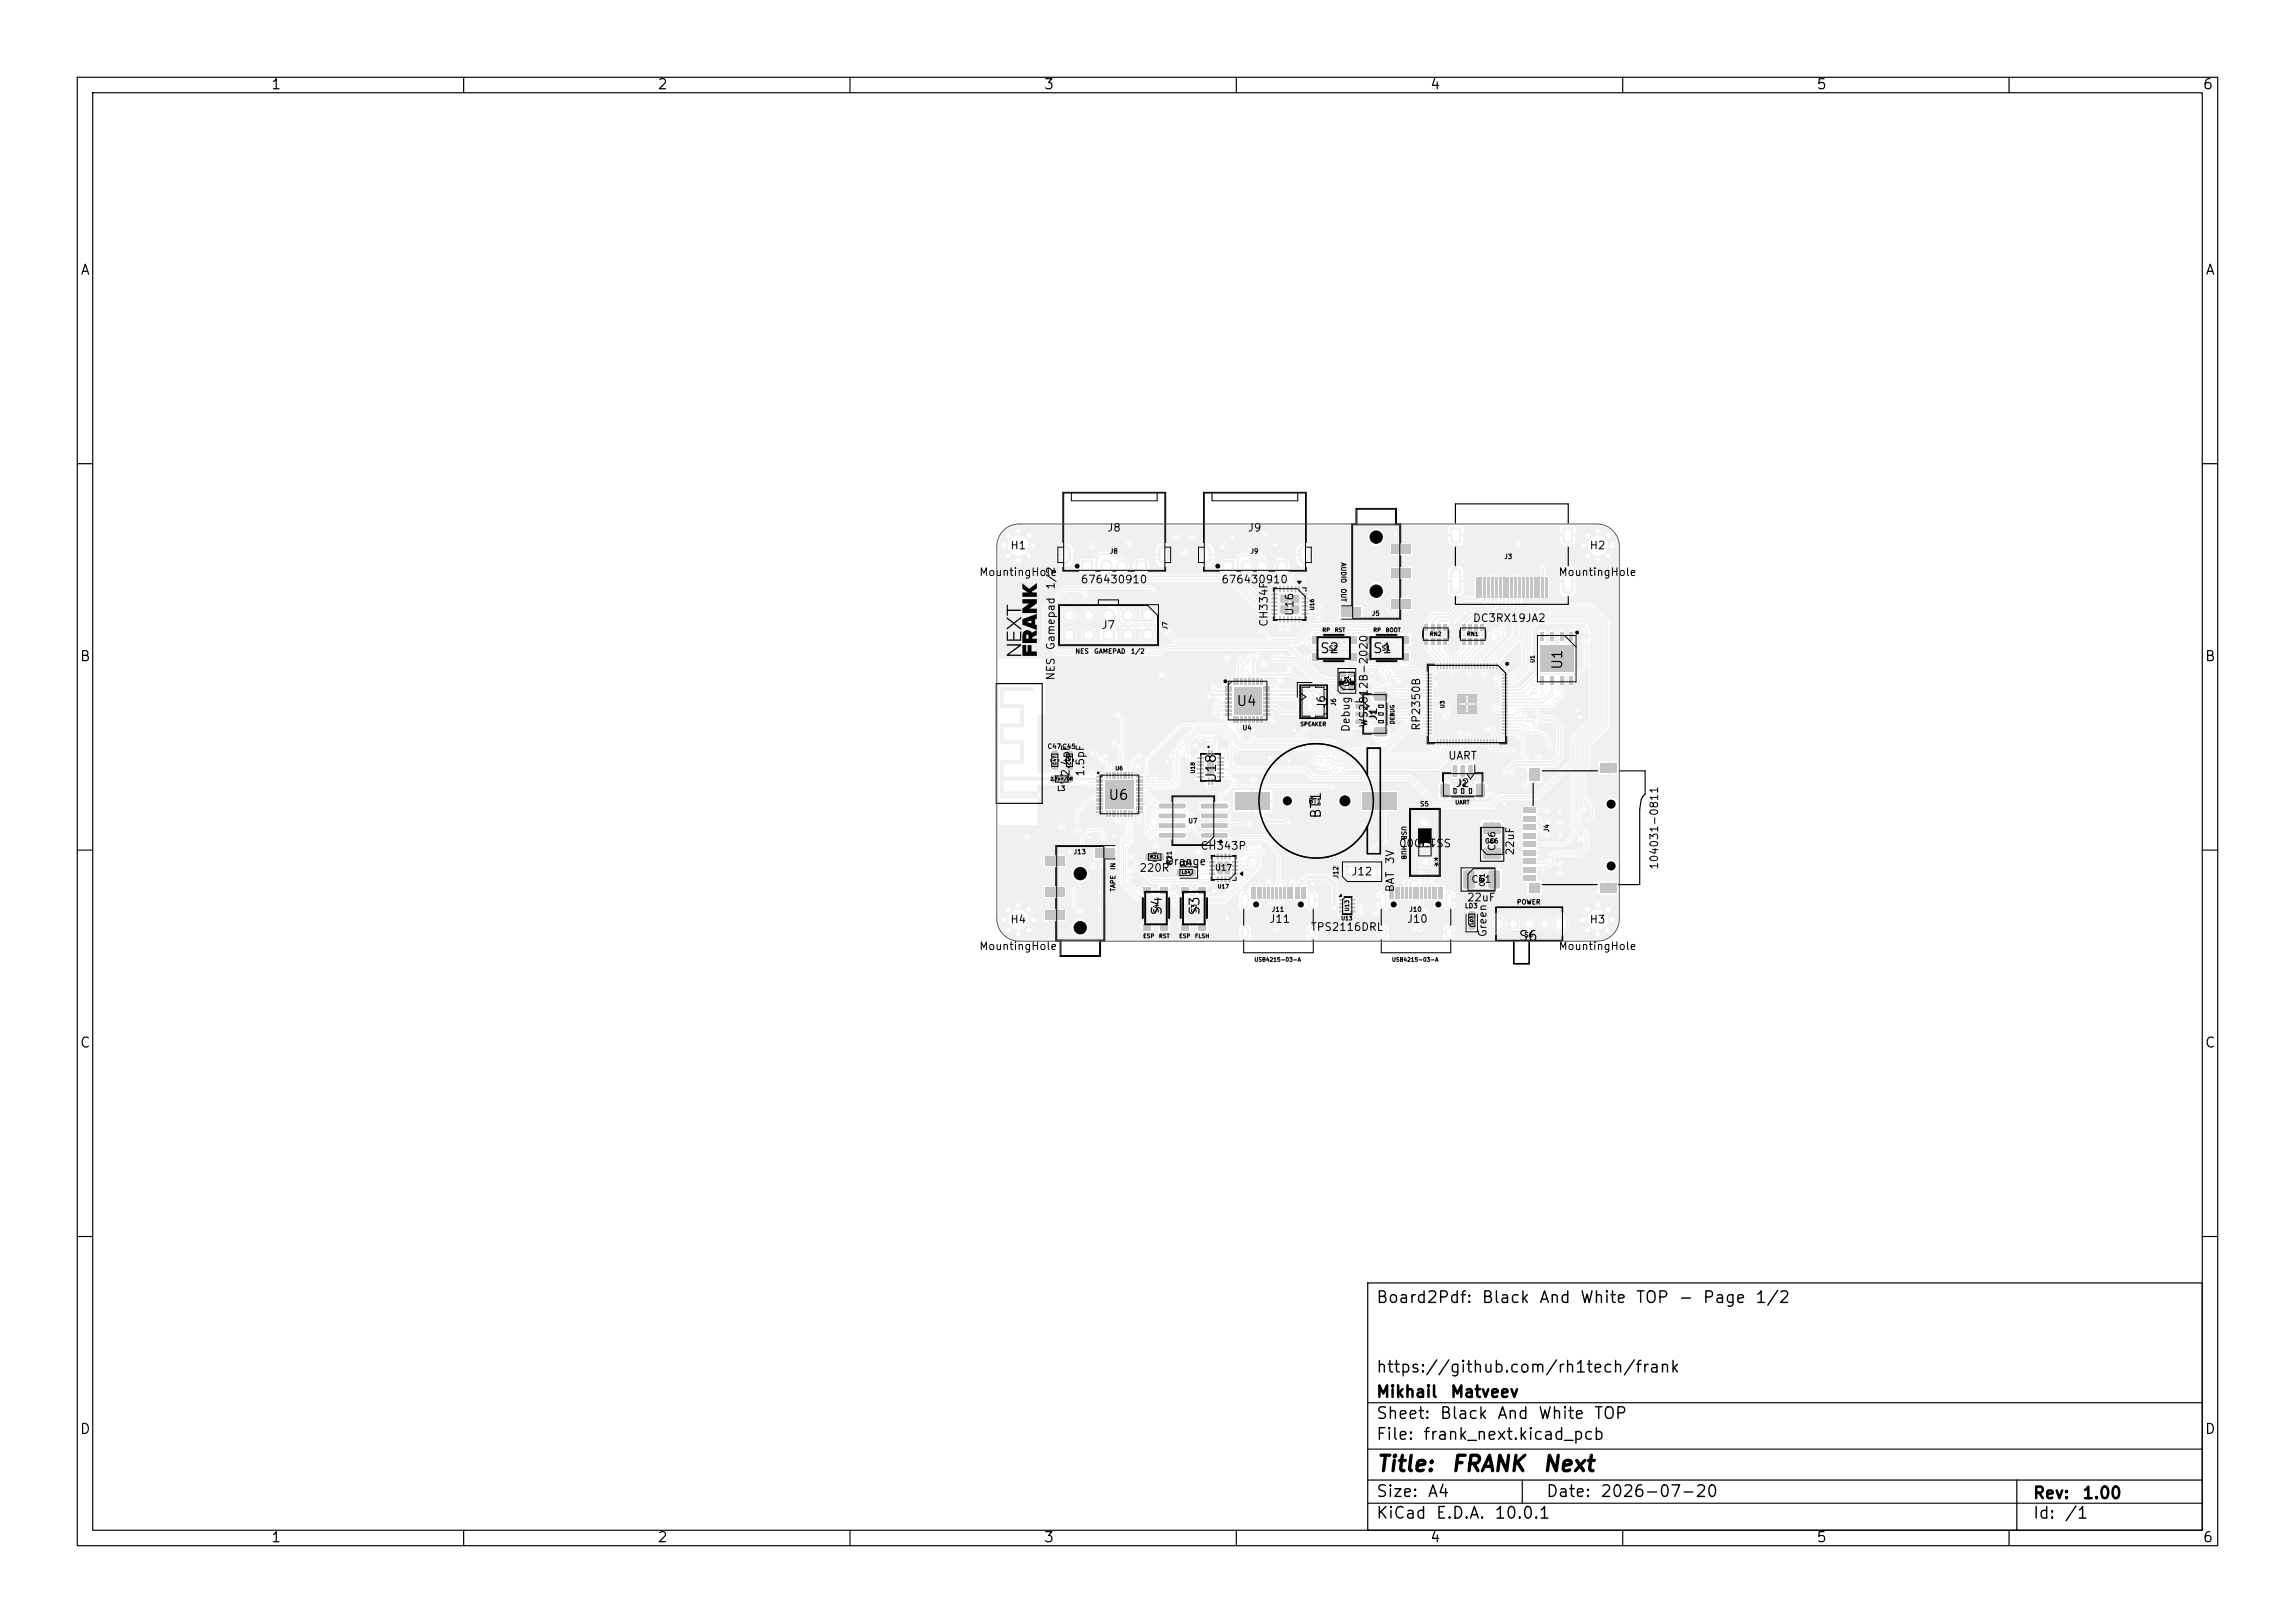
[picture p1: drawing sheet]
<svg xmlns="http://www.w3.org/2000/svg" width="297mm" height="210mm" viewBox="0 0 297 210" stroke-linecap="round" stroke-linejoin="round" font-family="sans-serif">
<defs><g id="words">
<g font-size="2">
<text x="178" y="190.9">Title:</text>
<text x="187.7" y="190.9">FRANK</text>
<text x="199.5" y="190.9">Next</text>
</g>
<g font-size="1.5">
<text x="178" y="169">Board2Pdf:</text>
<text x="191.7" y="169">Black</text>
<text x="199.1" y="169">And</text>
<text x="204.4" y="169">White</text>
<text x="211.6" y="169">TOP</text>
<text x="217.1" y="169">-</text>
<text x="220.3" y="169">Page</text>
<text x="227.1" y="169">1/2</text>
<text x="178" y="178">https://github.com/rh1tech/frank</text>
<text x="178" y="184">Sheet:</text>
<text x="178" y="181.2">Mikhail</text>
<text x="186.2" y="184">Black</text>
<text x="187.6" y="181.2">Matveev</text>
<text x="193.7" y="184">And</text>
<text x="199" y="184">White</text>
<text x="206.2" y="184">TOP</text>
<text x="178" y="186.7">File:</text>
<text x="184.1" y="186.7">frank_next.kicad_pcb</text>
<text x="178" y="196.9">KiCad</text>
<text x="178" y="194.1">Size:</text>
<text x="184.7" y="194.1">A4</text>
<text x="185.7" y="196.9">E.D.A.</text>
<text x="193.3" y="196.9">10.0.1</text>
<text x="200" y="194.1">Date:</text>
<text x="207" y="194.1">2026-07-20</text>
<text x="263" y="194.3">Rev:</text>
<text x="263" y="196.9">Id:</text>
<text x="267.1" y="196.9">/1</text>
<text x="269.4" y="194.3">1.00</text>
</g>
<g font-size="1.3">
<text x="35" y="11.9">1</text>
<text x="85" y="11.9">2</text>
<text x="135" y="11.9">3</text>
<text x="185" y="11.9">4</text>
<text x="235" y="11.9">5</text>
<text x="285" y="11.9">6</text>
<text x="10.3" y="35.9">A</text>
<text x="285.4" y="35.9">A</text>
<text x="10.3" y="85.9">B</text>
<text x="170.7" y="84.8">S2</text>
<text x="177.6" y="84.8">S1</text>
<text x="202.5" y="86.7" transform="rotate(-90 202.5 86.7)">U1</text>
<text x="285.3" y="85.9">B</text>
<text x="159.9" y="91.7">U4</text>
<text x="157.7" y="101.4" transform="rotate(-90 157.7 101.4)">U18</text>
<text x="143.4" y="103.8">U6</text>
<text x="171.2" y="106" transform="rotate(-90 171.2 106)">BT1</text>
<text x="150.6" y="118.6" transform="rotate(-90 150.6 118.6)">S4</text>
<text x="155.5" y="118.6" transform="rotate(-90 155.5 118.6)">S3</text>
<text x="196.4" y="122.1">S6</text>
<text x="10.3" y="135.9">C</text>
<text x="285.3" y="135.9">C</text>
<text x="10.3" y="185.9">D</text>
<text x="285.3" y="185.9">D</text>
<text x="35" y="199.9">1</text>
<text x="85" y="199.9">2</text>
<text x="135" y="199.9">3</text>
<text x="185" y="199.9">4</text>
<text x="235" y="199.9">5</text>
<text x="285" y="199.9">6</text>
</g>
<g font-size="1">
<text x="130.7" y="71.3">H1</text>
<text x="143.2" y="69">J8</text>
<text x="161.4" y="69">J9</text>
<text x="205.6" y="71.3">H2</text>
<text x="126.7" y="74.8">MountingHole</text>
<text x="136.7" y="76.4" transform="rotate(-90 136.7 76.4)">1/2</text>
<text x="139.8" y="75.7">676430910</text>
<text x="158" y="75.7">676430910</text>
<text x="201.6" y="74.8">MountingHole</text>
<text x="142.5" y="81.6">J7</text>
<text x="164.3" y="81.2" transform="rotate(-90 164.3 81.2)">CH334F</text>
<text x="167.6" y="79.8" transform="rotate(-90 167.6 79.8)">U16</text>
<text x="190.5" y="80.7">DC3RX19JA2</text>
<text x="136.7" y="88.1" transform="rotate(-90 136.7 88.1)">NES</text>
<text x="136.7" y="84.2" transform="rotate(-90 136.7 84.2)">Gamepad</text>
<text x="171.7" y="91.8" transform="rotate(-90 171.7 91.8)">J6</text>
<text x="174.9" y="94.8" transform="rotate(-90 174.9 94.8)">Debug</text>
<text x="177.2" y="94.2" transform="rotate(-90 177.2 94.2)">WS2812B-2020</text>
<text x="178.4" y="93.4" transform="rotate(-90 178.4 93.4)">J1</text>
<text x="184" y="94.6" transform="rotate(-90 184 94.6)">RP2350B</text>
<text x="138.7" y="100.6" transform="rotate(-90 138.7 100.6)">2.4pF</text>
<text x="140.6" y="100.6" transform="rotate(-90 140.6 100.6)">1.5pF</text>
<text x="187.3" y="98.5">UART</text>
<text x="188.3" y="102.1">J2</text>
<text x="147.4" y="113.1">220R</text>
<text x="150.8" y="112.2">Orange</text>
<text x="155.3" y="110.2">CH343P</text>
<text x="174.8" y="113.5">J12</text>
<text x="180.6" y="111.9" transform="rotate(-90 180.6 111.9)">3V</text>
<text x="185.4" y="112.2">*</text>
<text x="185.5" y="108.3" transform="rotate(-180 185.5 108.3)">S5</text>
<text x="187.9" y="108.3" transform="rotate(-180 187.9 108.3)">SS12D00</text>
<text x="196.2" y="110.8" transform="rotate(-90 196.2 110.8)">22uF</text>
<text x="214.8" y="112.6" transform="rotate(-90 214.8 112.6)">104031-0811</text>
<text x="130.7" y="119.7">H4</text>
<text x="164.2" y="119.7">J11</text>
<text x="180.6" y="115.5" transform="rotate(-90 180.6 115.5)">BAT</text>
<text x="182" y="119.7">J10</text>
<text x="189.8" y="116.9">22uF</text>
<text x="205.6" y="119.7">H3</text>
<text x="126.7" y="123.2">MountingHole</text>
<text x="169.5" y="120.7">TPS2116DRL</text>
<text x="192.6" y="121.3" transform="rotate(-90 192.6 121.3)">Green</text>
<text x="201.6" y="123.2">MountingHole</text>
</g>
<g font-size=".9">
<text x="193.7" y="110.2" transform="rotate(-90 193.7 110.2)">C66</text>
<text x="190.3" y="114.4">C61</text>
</g>
<text font-size=".8" x="157.2" y="112.8">U17</text>
<g font-size=".6">
<text x="143.6" y="71.8">J8</text>
<text x="161.8" y="71.8">J9</text>
<text x="173.4" y="72.7" transform="rotate(90 173.4 72.7)">AUDIO</text>
<text x="173.4" y="76.1" transform="rotate(90 173.4 76.1)">OUT</text>
<text x="194.6" y="72.5">J3</text>
<text x="151.2" y="81.5" transform="rotate(-90 151.2 81.5)">J7</text>
<text x="177.5" y="79.8">J5</text>
<text x="139.1" y="84.7">NES</text>
<text x="141.5" y="84.7">GAMEPAD</text>
<text x="146.3" y="84.7">1/2</text>
<text x="171.9" y="84.3">S2</text>
<text x="173.4" y="88.6">LD1</text>
<text x="178.8" y="84.3">S1</text>
<text x="160.7" y="94.6">U4</text>
<text x="173" y="91.4" transform="rotate(-90 173 91.4)">J6</text>
<text x="178.2" y="93" transform="rotate(-90 178.2 93)">J1</text>
<text x="135.5" y="97">C47C45</text>
<text x="188.7" y="101.8">J2</text>
<text x="136.8" y="102.5">L3</text>
<text x="153.7" y="106.7">U7</text>
<text x="169.3" y="104.1">BT1</text>
<text x="181.2" y="106.8" transform="rotate(90 181.2 106.8)">USB</text>
<text x="183.7" y="104.5">S5</text>
<text x="200.6" y="107.7" transform="rotate(-90 200.6 107.7)">J4</text>
<text x="138.9" y="110.7">J13</text>
<text x="144.5" y="112.6" transform="rotate(-90 144.5 112.6)">IN</text>
<text x="151.8" y="111.9" transform="rotate(-90 151.8 111.9)">R21</text>
<text x="152.6" y="112.2">LD4</text>
<text x="173.3" y="113.7" transform="rotate(-90 173.3 113.7)">J12</text>
<text x="181.2" y="109.3" transform="rotate(90 181.2 109.3)">HUB</text>
<text x="192.1" y="109.3">C66</text>
<text x="144.5" y="115.4" transform="rotate(-90 144.5 115.4)">TAPE</text>
<text x="150.1" y="118.2" transform="rotate(-90 150.1 118.2)">S4</text>
<text x="155" y="118.2" transform="rotate(-90 155 118.2)">S3</text>
<text x="164.5" y="118.1">J11</text>
<text x="182.3" y="118.1">J10</text>
<text x="189.5" y="117.7">LD3</text>
<text x="192.3" y="114.8" transform="rotate(-90 192.3 114.8)">C61</text>
<text x="196.3" y="117.2">POWER</text>
<text x="197.2" y="121.4">S6</text>
</g>
<g font-size=".5">
<text x="170.2" y="79" transform="rotate(-90 170.2 79)">U16</text>
<text x="171.1" y="81.9">RP</text>
<text x="172.7" y="81.9">RST</text>
<text x="177.7" y="81.9">RP</text>
<text x="179.3" y="81.9">BOOT</text>
<text x="185" y="82.4">RN2</text>
<text x="189.8" y="82.4">RN1</text>
<text x="174.7" y="88.9" transform="rotate(-90 174.7 88.9)">LD1</text>
<text x="198.7" y="85.8" transform="rotate(-90 198.7 85.8)">U1</text>
<text x="168.2" y="94.1">SPEAKER</text>
<text x="180.6" y="93.8" transform="rotate(-90 180.6 93.8)">DEBUG</text>
<text x="187" y="91.7" transform="rotate(-90 187 91.7)">U3</text>
<text x="144.3" y="99.8">U6</text>
<text x="154.7" y="100.1" transform="rotate(-90 154.7 100.1)">U18</text>
<text x="188.3" y="104.2">UART</text>
<text x="157.5" y="115.1">U17</text>
<text x="173.5" y="119.2">U13</text>
<text x="174.7" y="118" transform="rotate(-90 174.7 118)">U13</text>
<text x="147.9" y="121.5">ESP</text>
<text x="149.9" y="121.5">RST</text>
<text x="152.5" y="121.5">ESP</text>
<text x="154.6" y="121.5">FLSH</text>
<text x="162.3" y="124.5">USB4215-03-A</text>
<text x="180.1" y="124.5">USB4215-03-A</text>
</g>
<g font-size=".4">
<text x="135.9" y="101.1">2.7nH/0R</text>
<text x="136.8" y="99" transform="rotate(-90 136.8 99)">C47</text>
<text x="138.7" y="99" transform="rotate(-90 138.7 99)">C45</text>
<text x="148.8" y="111.2">R21</text>
<text x="152.9" y="113.2">LD4</text>
<text x="190.8" y="119.7" transform="rotate(-90 190.8 119.7)">LD3</text>
</g>
</g></defs>
<path d="M129.4 88.9h4.4v.5h-3.9v1.7h2.6v3h-2.6v1.7h2.6v3h-2.6v1.7h4.9v.5h-4.9v1.4h4.9v.9h-5.4v-.4h5a.15 .15 0 0 0 .2 .1 .15 .15 0 0 0 0-.3 .15 .15 0 0 0-.2 .1l-5 .1v-4.6h2.6v-2h-2.6v-2.7h2.6v-2h-2.6z" fill="#f0f0f0"/>
<g fill="#f0f0f0" stroke="#f0f0f0" stroke-width=".13">
<circle cx="204.9" cy="119" r=".4"/>
<circle cx="205.4" cy="117.7" r=".4"/>
<circle cx="205.4" cy="120.3" r=".4"/>
<circle cx="206.8" cy="117.1" r=".4"/>
<circle cx="206.8" cy="119" r="2.5"/>
<circle cx="206.8" cy="120.9" r=".4"/>
<circle cx="208.1" cy="117.7" r=".4"/>
<circle cx="208.1" cy="120.3" r=".4"/>
<circle cx="208.6" cy="119" r=".4"/>
</g>
<g fill="#f0f0f0">
<path d="M148.3 110.5h.7v.8h-.7z"/>
<path d="M149.9 110.5h.7v.8h-.7z"/>
<path d="M152.9 114.8h1v.9h-1z"/>
<path d="M155.1 114.8h1v.9h-1z"/>
<path d="M152.9 119.6h1v.9h-1z"/>
<path d="M155.1 119.6h1v.9h-1z"/>
<path d="M153.9 112.5h.8v.8h-.8z"/>
<path d="M152.3 112.5h.8v.8h-.8z"/>
</g>
<g fill="#f0f0f0" stroke="#f0f0f0" stroke-width=".13">
<circle cx="204.9" cy="70.6" r=".4"/>
<circle cx="205.4" cy="69.3" r=".4"/>
<circle cx="205.4" cy="71.9" r=".4"/>
<circle cx="206.8" cy="68.7" r=".4"/>
<circle cx="206.8" cy="70.6" r="2.5"/>
<circle cx="206.8" cy="72.5" r=".4"/>
<circle cx="208.1" cy="69.3" r=".4"/>
<circle cx="208.1" cy="71.9" r=".4"/>
<circle cx="208.6" cy="70.6" r=".4"/>
</g>
<g fill="#f0f0f0">
<path d="M173.4 88.7h.7v.7h-.7z"/>
<path d="M174.5 88.7h.7v.7h-.7z"/>
<path d="M174.5 86.8h.7v.7h-.7z"/>
<path d="M173.4 86.8h.7v.7h-.7z"/>
<path d="M169.8 84.5h.9v1h-.9z"/>
<path d="M169.8 82.3h.9v1h-.9z"/>
<path d="M174.7 84.5h.8v1h-.8z"/>
<path d="M174.7 82.3h.8v1h-.8z"/>
<path d="M158.6 88.8h.8v.3h-.8z"/>
<path d="M158.6 89.3h.8v.3h-.8z"/>
<path d="M158.6 89.8h.8v.3h-.8z"/>
<path d="M158.6 90.3h.8v.3h-.8z"/>
<path d="M158.6 90.8h.8v.3h-.8z"/>
<path d="M158.6 91.3h.8v.3h-.8z"/>
<path d="M158.6 91.8h.8v.3h-.8z"/>
<path d="M158.6 92.3h.8v.3h-.8z"/>
<path d="M159.5 92.7h.3v.8h-.3z"/>
<path d="M160.1 92.7h.2v.8h-.2z"/>
<path d="M160.5 92.7h.4v.8h-.4z"/>
<path d="M161 92.7h.3v.8h-.3z"/>
<path d="M161.5 92.7h.3v.8h-.3z"/>
<path d="M162 92.7h.4v.8h-.4z"/>
<path d="M162.5 92.7h.3v.8h-.3z"/>
<path d="M163 92.7h.3v.8h-.3z"/>
<path d="M163.5 92.3h.8v.3h-.8z"/>
<path d="M163.5 91.8h.8v.3h-.8z"/>
<path d="M163.5 91.3h.8v.3h-.8z"/>
<path d="M163.5 90.8h.8v.3h-.8z"/>
<path d="M163.5 90.3h.8v.3h-.8z"/>
<path d="M163.5 89.8h.8v.3h-.8z"/>
<path d="M163.5 89.3h.8v.3h-.8z"/>
<path d="M163.5 88.8h.8v.3h-.8z"/>
<path d="M163 87.8h.3v.8h-.3z"/>
<path d="M162.5 87.8h.3v.8h-.3z"/>
<path d="M162 87.8h.4v.8h-.4z"/>
<path d="M161.5 87.8h.3v.8h-.3z"/>
<path d="M161 87.8h.3v.8h-.3z"/>
<path d="M160.5 87.8h.4v.8h-.4z"/>
<path d="M160.1 87.8h.2v.8h-.2z"/>
<path d="M159.5 87.8h.3v.8h-.3z"/>
<path d="M159.7 88.9h3.5v3.5h-3.5z"/>
<path d="M156.3 97.1h.2v.9h-.2z"/>
<path d="M154.9 97.9h.9v.3h-.9z"/>
<path d="M154.9 98.4h.9v.3h-.9z"/>
<path d="M154.9 98.9h.9v.3h-.9z"/>
<path d="M154.9 99.4h.9v.3h-.9z"/>
<path d="M154.9 99.9h.9v.3h-.9z"/>
<path d="M154.9 100.4h.9v.3h-.9z"/>
<path d="M156.3 100.7h.2v.9h-.2z"/>
<path d="M156.8 100.7h.2v.9h-.2z"/>
<path d="M157.5 100.4h.9v.3h-.9z"/>
<path d="M157.5 99.9h.9v.3h-.9z"/>
<path d="M157.5 99.4h.9v.3h-.9z"/>
<path d="M157.5 98.9h.9v.3h-.9z"/>
<path d="M157.5 98.4h.9v.3h-.9z"/>
<path d="M157.5 97.9h.9v.3h-.9z"/>
<path d="M156.8 97.1h.2v.9h-.2z"/>
<path d="M156.2 98.4h.9v1.9h-.9z"/>
<path d="M203.1 81.9h.5v1h-.5z"/>
<path d="M201.9 81.9h.4v1h-.4z"/>
<path d="M200.6 81.9h.5v1h-.5z"/>
<path d="M199.3 81.9h.5v1h-.5z"/>
<path d="M199.3 87.6h.5v1h-.5z"/>
<path d="M200.6 87.6h.5v1h-.5z"/>
<path d="M201.9 87.6h.4v1h-.4z"/>
<path d="M203.1 87.6h.5v1h-.5z"/>
<path d="M199.3 83.5h4.3v3.5h-4.3z"/>
<path d="M197.2 104.5h1.6v.7h-1.6z"/>
<path d="M197.2 105.6h1.6v.7h-1.6z"/>
<path d="M197.2 106.7h1.6v.7h-1.6z"/>
<path d="M197.2 107.8h1.6v.7h-1.6z"/>
<path d="M197.2 108.9h1.6v.7h-1.6z"/>
<path d="M197.2 110h1.6v.7h-1.6z"/>
<path d="M197.2 111.1h1.6v.7h-1.6z"/>
<path d="M197.2 112.2h1.6v.7h-1.6z"/>
<path d="M197.2 113.3h1.6v.7h-1.6z"/>
<path d="M207.1 98.8h2.2v1.2h-2.2z"/>
<path d="M197.9 99.5h1.4v1.6h-1.4z"/>
<path d="M207 114.3h2.2v1.2h-2.2z"/>
<path d="M197.9 114.3h1.4v1.2h-1.4z"/>
<path d="M188 99h.4l.2 .1v1.3l-.1 .1-.3 .1-.2-.1z"/>
<path d="M191.1 101.5l.8-.1 .3 .2v1.4l-.2 .2h-.8l-.2-.2v-1.3z"/>
<path d="M189 99h.5l.1 .1v1.3l-.1 .1-.4 .1-.1-.1z"/>
<path d="M186.5 101.5l.8-.1 .3 .2v1.4l-.2 .2h-.8l-.2-.2v-1.3z"/>
<path d="M190 99h.4l.2 .1v1.3l-.1 .1-.4 .1-.1-.1z"/>
<path d="M147.7 78.8h1.7v1.7h-1.7z"/>
</g>
<g fill="#f0f0f0" stroke="#f0f0f0" stroke-width=".13">
<circle cx="146" cy="79.6" r=".85"/>
<circle cx="143.5" cy="79.6" r=".85"/>
<circle cx="140.9" cy="79.6" r=".85"/>
<circle cx="138.4" cy="79.6" r=".85"/>
<circle cx="148.5" cy="82.2" r=".85"/>
<circle cx="146" cy="82.2" r=".85"/>
<circle cx="143.5" cy="82.2" r=".85"/>
<circle cx="140.9" cy="82.2" r=".85"/>
<circle cx="138.4" cy="82.2" r=".85"/>
</g>
<g fill="#f0f0f0">
<path d="M184.4 82.6h.5v.8h-.5z"/>
<path d="M185.2 82.6h.4v.8h-.4z"/>
<path d="M186 82.6h.4v.8h-.4z"/>
<path d="M186.8 82.6h.4v.8h-.4z"/>
<path d="M186.8 80.8h.4v.8h-.4z"/>
<path d="M186 80.8h.4v.8h-.4z"/>
<path d="M185.2 80.8h.4v.8h-.4z"/>
<path d="M184.4 80.8h.5v.8h-.5z"/>
<path d="M190.1 119.5h.8v.7h-.8z"/>
<path d="M190.1 117.9h.8v.8h-.8z"/>
<path d="M148 114.8h1v.9h-1z"/>
<path d="M150.2 114.8h1v.9h-1z"/>
<path d="M148 119.6h1v.9h-1z"/>
<path d="M150.2 119.6h1v.9h-1z"/>
<path d="M193.6 85.8h.2l-.1 .8h-.2z"/>
<path d="M193.2 85.8h.2l-.1 .8h-.2z"/>
<path d="M192.8 85.8h.2l-.1 .8h-.2z"/>
<path d="M192.4 85.8h.2l-.1 .8h-.2z"/>
<path d="M192 85.8h.2l-.1 .8h-.2z"/>
<path d="M191.6 85.8h.2l-.1 .8h-.2z"/>
<path d="M191.2 85.8h.2l-.1 .8h-.2z"/>
<path d="M190.8 85.8h.2l-.1 .8h-.2z"/>
<path d="M190.4 85.8h.2l-.1 .8h-.2z"/>
<path d="M190 85.8h.2l-.1 .8h-.2z"/>
<path d="M189.6 85.8h.2l-.1 .8h-.2z"/>
<path d="M189.2 85.8h.2l-.1 .8h-.2z"/>
<path d="M188.8 85.8h.2l-.1 .8h-.2z"/>
<path d="M188.4 85.8h.2l-.1 .8h-.2z"/>
<path d="M188 85.8h.2l-.1 .8h-.2z"/>
<path d="M187.6 85.8h.2l-.1 .8h-.2z"/>
<path d="M187.2 85.8h.2l-.1 .8h-.2z"/>
<path d="M186.8 85.8h.2l-.1 .8h-.2z"/>
<path d="M186.4 85.8h.2l-.1 .8h-.2z"/>
<path d="M186 85.8h.2l-.1 .8h-.2z"/>
<path d="M184.6 87.2h.7v.2h-.7z"/>
<path d="M184.6 87.6h.7v.2h-.7z"/>
<path d="M184.6 88h.7v.2h-.7z"/>
<path d="M184.6 88.4h.7v.2h-.7z"/>
<path d="M184.6 88.8h.7v.2h-.7z"/>
<path d="M184.6 89.2h.7v.2h-.7z"/>
<path d="M184.6 89.6h.7v.2h-.7z"/>
<path d="M184.6 90h.7v.2h-.7z"/>
<path d="M184.6 90.4h.7v.2h-.7z"/>
<path d="M184.6 90.8h.7v.2h-.7z"/>
<path d="M184.6 91.2h.7v.2h-.7z"/>
<path d="M184.6 91.6h.7v.2h-.7z"/>
<path d="M184.6 92h.7v.2h-.7z"/>
<path d="M184.6 92.4h.7v.2h-.7z"/>
<path d="M184.6 92.8h.7v.2h-.7z"/>
<path d="M184.6 93.2h.7v.2h-.7z"/>
<path d="M184.6 93.6h.7v.2h-.7z"/>
<path d="M184.6 94h.7v.2h-.7z"/>
<path d="M184.6 94.4h.7v.2h-.7z"/>
<path d="M184.6 94.8h.7v.2h-.7z"/>
<path d="M186 95.6h.2l-.1 .8-.2-.1z"/>
<path d="M186.4 95.6h.2l-.1 .8-.2-.1z"/>
<path d="M186.8 95.6h.2l-.1 .8-.2-.1z"/>
<path d="M187.2 95.6h.2l-.1 .8-.2-.1z"/>
<path d="M187.6 95.6h.2l-.1 .8-.2-.1z"/>
<path d="M188 95.6h.2l-.1 .8-.2-.1z"/>
<path d="M188.4 95.6h.2l-.1 .8-.2-.1z"/>
<path d="M188.8 95.6h.2l-.1 .8-.2-.1z"/>
<path d="M189.2 95.6h.2l-.1 .8-.2-.1z"/>
<path d="M189.6 95.6h.2l-.1 .8-.2-.1z"/>
<path d="M190 95.6h.2l-.1 .8-.2-.1z"/>
<path d="M190.4 95.6h.2l-.1 .8-.2-.1z"/>
<path d="M190.8 95.6h.2l-.1 .8-.2-.1z"/>
<path d="M191.2 95.6h.2l-.1 .8-.2-.1z"/>
<path d="M191.6 95.6h.2l-.1 .8-.2-.1z"/>
<path d="M192 95.6h.2l-.1 .8-.2-.1z"/>
<path d="M192.4 95.6h.2l-.1 .8-.2-.1z"/>
<path d="M192.8 95.6h.2l-.1 .8-.2-.1z"/>
<path d="M193.2 95.6h.2l-.1 .8-.2-.1z"/>
<path d="M193.6 95.6h.2l-.1 .8-.2-.1z"/>
<path d="M194.4 94.8h.7v.2h-.7z"/>
<path d="M194.4 94.4h.7v.2h-.7z"/>
<path d="M194.4 94h.7v.2h-.7z"/>
<path d="M194.4 93.6h.7v.2h-.7z"/>
<path d="M194.4 93.2h.7v.2h-.7z"/>
<path d="M194.4 92.8h.7v.2h-.7z"/>
<path d="M194.4 92.4h.7v.2h-.7z"/>
<path d="M194.4 92h.7v.2h-.7z"/>
<path d="M194.4 91.6h.7v.2h-.7z"/>
<path d="M194.4 91.2h.7v.2h-.7z"/>
<path d="M194.4 90.8h.7v.2h-.7z"/>
<path d="M194.4 90.4h.7v.2h-.7z"/>
<path d="M194.4 90h.7v.2h-.7z"/>
<path d="M194.4 89.6h.7v.2h-.7z"/>
<path d="M194.4 89.2h.7v.2h-.7z"/>
<path d="M194.4 88.8h.7v.2h-.7z"/>
<path d="M194.4 88.4h.7v.2h-.7z"/>
<path d="M194.4 88h.7v.2h-.7z"/>
<path d="M194.4 87.6h.7v.2h-.7z"/>
<path d="M194.4 87.2h.7v.2h-.7z"/>
</g>
<circle cx="191" cy="90" r=".3" fill="#f0f0f0" stroke="#f0f0f0" stroke-width=".13"/>
<path d="M190.4 89.4h1.1v1.1h-1.1z" fill="#f0f0f0"/>
<circle cx="189.8" cy="90" r=".3" fill="#f0f0f0" stroke="#f0f0f0" stroke-width=".13"/>
<path d="M189.3 89.4h1.1v1.1h-1.1z" fill="#f0f0f0"/>
<circle cx="188.7" cy="90" r=".3" fill="#f0f0f0" stroke="#f0f0f0" stroke-width=".13"/>
<path d="M188.1 89.4h1.2v1.1h-1.2z" fill="#f0f0f0"/>
<circle cx="191" cy="91.1" r=".3" fill="#f0f0f0" stroke="#f0f0f0" stroke-width=".13"/>
<path d="M190.4 90.5h1.1v1.2h-1.1z" fill="#f0f0f0"/>
<circle cx="189.8" cy="91.1" r=".3" fill="#f0f0f0" stroke="#f0f0f0" stroke-width=".13"/>
<path d="M189.3 90.5h1.1v1.2h-1.1z" fill="#f0f0f0"/>
<circle cx="188.7" cy="91.1" r=".3" fill="#f0f0f0" stroke="#f0f0f0" stroke-width=".13"/>
<path d="M188.1 90.5h1.2v1.2h-1.2z" fill="#f0f0f0"/>
<circle cx="191" cy="92.2" r=".3" fill="#f0f0f0" stroke="#f0f0f0" stroke-width=".13"/>
<path d="M190.4 91.7h1.1v1.1h-1.1z" fill="#f0f0f0"/>
<circle cx="189.8" cy="92.2" r=".3" fill="#f0f0f0" stroke="#f0f0f0" stroke-width=".13"/>
<path d="M189.3 91.7h1.1v1.1h-1.1z" fill="#f0f0f0"/>
<circle cx="188.7" cy="92.2" r=".3" fill="#f0f0f0" stroke="#f0f0f0" stroke-width=".13"/>
<g fill="#f0f0f0">
<path d="M188.1 91.7h1.2v1.1h-1.2z"/>
<path d="M176.3 102.5h4.5v2.3h-4.5z"/>
<path d="M159.9 102.5h4.5v2.3h-4.5z"/>
<path d="M158.2 72.5h1.5v1.5h-1.5z"/>
</g>
<g fill="#f0f0f0" stroke="#f0f0f0" stroke-width=".13">
<circle cx="161.4" cy="73.2" r=".75"/>
<circle cx="163.4" cy="73.2" r=".75"/>
<circle cx="165.9" cy="73.2" r=".75"/>
</g>
<path d="M156 71.4v.9M168.8 71.4v.9" fill="none" stroke="#f0f0f0" stroke-width="1.6"/>
<g fill="#f0f0f0">
<path d="M136.1 100.4l.1-.1 .8 .1v.2v.6l-.2 .1-.7-.1-.1-.2z"/>
<path d="M137.8 100.4l.2-.1 .7 .1 .1 .2-.1 .6-.1 .1-.8-.1v-.2z"/>
<path d="M155.5 107.8h3.2l.2 .1v.4l-.2 .1h-3.1l-.2-.1z"/>
<path d="M155.5 106.6l3.2-.1 .2 .1v.4l-.2 .1h-3.1l-.2-.1z"/>
<path d="M155.5 105.3h3.2l.2 .1v.3l-.2 .2h-3.1l-.2-.2z"/>
<path d="M155.5 104h3.2l.2 .1v.3l-.2 .2h-3.1l-.2-.2z"/>
<path d="M150 104h3.3l.1 .1v.3l-.1 .2h-3.2l-.1-.2z"/>
<path d="M150 105.3h3.3l.1 .1v.3l-.1 .2h-3.2l-.1-.2z"/>
<path d="M150 106.6l3.3-.1 .1 .1v.4l-.1 .1h-3.2l-.1-.1z"/>
<path d="M150 107.8h3.3l.1 .1v.4l-.1 .1h-3.2l-.1-.1z"/>
<path d="M161.9 114.9h.6v1.4h-.6z"/>
<path d="M162.7 114.9h.6v1.4h-.6z"/>
<path d="M163.6 114.9h.2v1.4h-.2z"/>
<path d="M164 114.9h.3v1.4h-.3z"/>
<path d="M164.5 114.9h.3v1.4h-.3z"/>
<path d="M165.1 114.9h.2v1.4h-.2z"/>
<path d="M165.5 114.9h.4v1.4h-.4z"/>
<path d="M166 114.9h.3v1.4h-.3z"/>
<path d="M166.5 114.9h.3v1.4h-.3z"/>
<path d="M167.1 114.9h.3v1.4h-.3z"/>
<path d="M167.6 114.9h.6v1.4h-.6z"/>
<path d="M168.4 114.9h.6v1.4h-.6z"/>
</g>
<path d="M161.1 116v1.1M169.8 116v1.1M161.1 120.4v.6M169.8 120.4v.6" fill="none" stroke="#f0f0f0" stroke-width="1"/>
<g fill="#f0f0f0">
<path d="M176.7 84.5h.9v1h-.9z"/>
<path d="M176.7 82.3h.9v1h-.9z"/>
<path d="M181.5 84.5h.9v1h-.9z"/>
<path d="M181.5 82.3h.9v1h-.9z"/>
<path d="M195.2 118.9h1.3v1.3h-1.3z"/>
</g>
<g fill="#f0f0f0" stroke="#f0f0f0" stroke-width=".13">
<circle cx="197.9" cy="119.5" r=".65"/>
<circle cx="193.8" cy="119.5" r=".94"/>
<circle cx="199.9" cy="119.5" r=".65"/>
<circle cx="202" cy="119.5" r=".94"/>
</g>
<path d="M174.1 112h1.7v1.7h-1.7z" fill="#f0f0f0"/>
<circle cx="177.5" cy="112.8" r=".85" fill="#f0f0f0" stroke="#f0f0f0" stroke-width=".13"/>
<g fill="#f0f0f0">
<path d="M179.7 114.9h.6v1.4h-.6z"/>
<path d="M180.5 114.9h.6v1.4h-.6z"/>
<path d="M181.4 114.9h.3v1.4h-.3z"/>
<path d="M181.8 114.9h.4v1.4h-.4z"/>
<path d="M182.3 114.9h.3v1.4h-.3z"/>
<path d="M182.8 114.9h.3v1.4h-.3z"/>
<path d="M183.3 114.9h.3v1.4h-.3z"/>
<path d="M183.8 114.9h.3v1.4h-.3z"/>
<path d="M184.4 114.9h.2v1.4h-.2z"/>
<path d="M184.9 114.9h.3v1.4h-.3z"/>
<path d="M185.4 114.9h.6v1.4h-.6z"/>
<path d="M186.2 114.9h.6v1.4h-.6z"/>
</g>
<path d="M178.9 116v1.1M187.6 116v1.1M178.9 120.4v.6M187.6 120.4v.6" fill="none" stroke="#f0f0f0" stroke-width="1"/>
<g fill="#f0f0f0">
<path d="M136.1 98.8l.1-.1 .7 .1 .1 .1-.1 .6-.2 .1-.6-.1-.1-.1z"/>
<path d="M136.1 97.2h.1h.7l.1 .2-.1 .6-.2 .1-.6-.1-.1-.2z"/>
<path d="M192 109.7h.2h1.9l.2 .2v1.1l-.3 .2h-1.9l-.2-.3z"/>
<path d="M192 106.5l.2-.1h1.9l.2 .3v1.1l-.3 .1h-1.9l-.2-.2z"/>
<path d="M189.4 112.7l1.2-.1 .2 .2 .1 1.9-.2 .3h-1.1l-.2-.2-.1-1.9z"/>
<path d="M192.7 112.7l1.1-.1 .3 .2v1.9l-.2 .3h-1.1l-.2-.2v-1.9z"/>
<path d="M173.3 116.3h.6v.2l-.6 .1z"/>
<path d="M173.3 116.8h.6v.2l-.6 .1z"/>
<path d="M173.3 117.3h.6v.2l-.6 .1z"/>
<path d="M173.3 117.8h.6v.2l-.6 .1z"/>
<path d="M174.8 117.8h.6v.2l-.6 .1z"/>
<path d="M174.8 117.3h.6v.2l-.6 .1z"/>
<path d="M174.8 116.8h.6v.2l-.6 .1z"/>
<path d="M174.8 116.3h.6v.2l-.6 .1z"/>
<path d="M159.5 112.9h.7v.3h-.7z"/>
<path d="M159.5 112.4h.7v.3h-.7z"/>
<path d="M159.5 111.9h.7v.3h-.7z"/>
<path d="M159.5 111.4h.7v.3h-.7z"/>
<path d="M159 110.4l.2 .1v.7h-.2z"/>
<path d="M158.5 110.4l.2 .1v.7h-.2z"/>
<path d="M158 110.4l.2 .1v.7h-.2z"/>
<path d="M157.5 110.4l.2 .1v.7h-.2z"/>
<path d="M156.5 111.4h.7v.3h-.7z"/>
<path d="M156.5 111.9h.7v.3h-.7z"/>
<path d="M156.5 112.4h.7v.3h-.7z"/>
<path d="M156.5 112.9h.7v.3h-.7z"/>
<path d="M157.5 113.4h.2v.8l-.2-.1z"/>
<path d="M158 113.4h.2v.8l-.2-.1z"/>
<path d="M158.5 113.4h.2v.8l-.2-.1z"/>
<path d="M159 113.4h.2v.8l-.2-.1z"/>
<path d="M157.4 111.4h1.9v1.8h-1.9z"/>
<path d="M189.1 82.6h.5v.8h-.5z"/>
<path d="M190 82.6h.4v.8h-.4z"/>
<path d="M190.8 82.6h.4v.8h-.4z"/>
<path d="M191.5 82.6h.5v.8h-.5z"/>
<path d="M191.5 80.8h.5v.8h-.5z"/>
<path d="M190.8 80.8h.4v.8h-.4z"/>
<path d="M190 80.8h.4v.8h-.4z"/>
<path d="M189.1 80.8h.5v.8h-.5z"/>
<path d="M175.4 93.1h1.4l.1 .1v.4l-.1 .1h-1.3l-.1-.2z"/>
<path d="M177.8 89.6l.2-.1h1.4l.2 .2v.8l-.3 .2h-1.4l-.1-.3z"/>
<path d="M175.4 92.1h1.4l.1 .1v.4l-.1 .1h-1.3l-.1-.2z"/>
<path d="M177.8 94.2l.2-.1h1.4l.2 .2v.8l-.3 .2h-1.4l-.1-.3z"/>
<path d="M175.4 91.1h1.4l.1 .1v.4l-.1 .1h-1.3l-.1-.2z"/>
<path d="M138 98.8l.2-.1 .6 .1 .1 .1-.1 .6-.2 .1-.6-.1-.1-.1z"/>
<path d="M138 97.2h.2h.6l.1 .2-.1 .6-.2 .1-.6-.1-.1-.2z"/>
<path d="M168 75.8h.3l-.1 .8h-.2z"/>
<path d="M167.5 75.8h.3l-.1 .8h-.2z"/>
<path d="M167 75.8h.3l-.1 .8h-.2z"/>
<path d="M166.5 75.8h.3l-.1 .8h-.2z"/>
<path d="M166 75.8h.3l-.1 .8h-.2z"/>
<path d="M165.5 75.8h.3l-.1 .8h-.2z"/>
<path d="M164.5 76.8h.8v.2h-.7z"/>
<path d="M164.5 77.3h.8v.2h-.7z"/>
<path d="M164.5 77.8h.8v.2h-.7z"/>
<path d="M164.5 78.3h.8v.2h-.7z"/>
<path d="M164.5 78.8h.8v.2h-.7z"/>
<path d="M164.5 79.3h.8v.2h-.7z"/>
<path d="M165.5 79.7l.3 .1-.1 .7h-.2z"/>
<path d="M166 79.7l.3 .1-.1 .7h-.2z"/>
<path d="M166.5 79.7l.3 .1-.1 .7h-.2z"/>
<path d="M167 79.7l.3 .1-.1 .7h-.2z"/>
<path d="M167.5 79.7l.3 .1-.1 .7h-.2z"/>
<path d="M168 79.7l.3 .1-.1 .7h-.2z"/>
<path d="M168.5 79.3h.7l.1 .2h-.8z"/>
<path d="M168.5 78.8h.7l.1 .2h-.8z"/>
<path d="M168.5 78.3h.7l.1 .2h-.8z"/>
<path d="M168.5 77.8h.7l.1 .2h-.8z"/>
<path d="M168.5 77.3h.7l.1 .2h-.8z"/>
<path d="M168.5 76.8h.7l.1 .2h-.8z"/>
<path d="M165.5 76.8h2.7v2.7h-2.7z"/>
<path d="M134.3 100.5h.5v.5h-.5z"/>
<path d="M134.3 102.4h.5v.9h-.5z"/>
<path d="M139.9 72.5h1.5v1.5h-1.5z"/>
</g>
<g fill="#f0f0f0" stroke="#f0f0f0" stroke-width=".13">
<circle cx="143.2" cy="73.2" r=".75"/>
<circle cx="145.2" cy="73.2" r=".75"/>
<circle cx="147.7" cy="73.2" r=".75"/>
<circle cx="129.9" cy="70.6" r=".4"/>
<circle cx="130.5" cy="69.3" r=".4"/>
<circle cx="130.5" cy="71.9" r=".4"/>
<circle cx="131.8" cy="68.7" r=".4"/>
<circle cx="131.8" cy="70.6" r="2.5"/>
<circle cx="131.8" cy="72.5" r=".4"/>
<circle cx="133.1" cy="69.3" r=".4"/>
<circle cx="133.1" cy="71.9" r=".4"/>
<circle cx="133.7" cy="70.6" r=".4"/>
</g>
<path d="M137.8 71.4v.9M150.6 71.4v.9" fill="none" stroke="#f0f0f0" stroke-width="1.6"/>
<g fill="none" stroke="#f0f0f0" stroke-width=".3">
<path d="M191.1 74.7v2.6M191.7 74.7v2.6M192.2 74.7v2.6M192.6 74.7v2.6M193.1 74.7v2.6M193.6 74.7v2.6M194.1 74.7v2.6M194.6 74.7v2.6M195.2 74.7v2.6M195.6 74.7v2.6M196.1 74.7v2.6M196.6 74.7v2.6"/>
<path d="M197.1 74.7v2.6M197.6 74.7v2.6M198.2 74.7v2.6M198.7 74.7v2.6M199.1 74.7v2.6M199.6 74.7v2.6M200.1 74.7v2.6"/>
</g>
<g fill="#f0f0f0">
<path d="M202.3 73.6h1l.3 .2v2.7l-.1 .2-.2 .1h-.8l-.3-.2v-2.7z"/>
<path d="M202.3 68.3l1-.1 .2 .1 .1 1.6-.1 .3-1 .1-.2-.2-.1-1.6z"/>
<path d="M187.8 68.3l.2-.1h.8l.2 .1 .1 1.6-.1 .3-1 .1-.2-.2z"/>
<path d="M187.8 73.7l.2-.1h.7h.3l.1 .2v2.7l-.1 .2-.2 .1h-.8l-.3-.2z"/>
<path d="M168.9 89.8l1.2-.1 .1 .3v.5l-.2 .1h-1.1l-.1-.2z"/>
</g>
<path d="M169.2 91.4h.6" fill="none" stroke="#f0f0f0" stroke-width=".9"/>
<path d="M183.8 110.9h1.2v1.2h-1.2z" fill="#f0f0f0"/>
<g fill="#f0f0f0" stroke="#f0f0f0" stroke-width=".13">
<circle cx="184.4" cy="109" r=".63"/>
<circle cx="184.4" cy="106.5" r=".63"/>
</g>
<g fill="#f0f0f0">
<path d="M135.3 114.8h2.5v1.2h-2.5z"/>
<path d="M135.3 117.8h2.5v1.2h-2.5z"/>
<path d="M141.8 109.7h2.5v1.2h-2.5z"/>
<path d="M135.3 110.8h2.5v1.2h-2.5z"/>
<path d="M180.1 73.5h2.5v1.2h-2.5z"/>
<path d="M180.1 70.5h2.5v1.2h-2.5z"/>
<path d="M173.6 78.6h2.5v1.2h-2.5z"/>
<path d="M180.1 77.5h2.5v1.2h-2.5z"/>
</g>
<g fill="#f0f0f0" stroke="#f0f0f0" stroke-width=".13">
<circle cx="129.9" cy="119" r=".4"/>
<circle cx="130.5" cy="117.7" r=".4"/>
<circle cx="130.5" cy="120.3" r=".4"/>
<circle cx="131.8" cy="117.1" r=".4"/>
<circle cx="131.8" cy="119" r="2.5"/>
<circle cx="131.8" cy="120.9" r=".4"/>
<circle cx="133.1" cy="117.7" r=".4"/>
<circle cx="133.1" cy="120.3" r=".4"/>
<circle cx="133.7" cy="119" r=".4"/>
</g>
<g fill="#f0f0f0">
<path d="M141.9 100.5h.8v.1h-.8z"/>
<path d="M141.9 100.8h.8v.2h-.8z"/>
<path d="M141.9 101.2h.8v.1h-.8z"/>
<path d="M141.9 101.5h.8v.2h-.8z"/>
<path d="M141.9 101.9h.8v.1h-.8z"/>
<path d="M141.9 102.2h.8v.2h-.8z"/>
<path d="M141.9 102.6h.8v.1h-.8z"/>
<path d="M141.9 102.9h.8v.2h-.8z"/>
<path d="M141.9 103.3h.8v.1h-.8z"/>
<path d="M141.9 103.6h.8v.2h-.8z"/>
<path d="M141.9 104h.8v.1h-.8z"/>
<path d="M141.9 104.3h.8v.2h-.8z"/>
<path d="M141.9 104.7h.8v.1h-.8z"/>
<path d="M141.9 105h.8v.2h-.8z"/>
<path d="M143.2 104.9h.2v.8h-.2z"/>
<path d="M143.6 104.9h.1v.8h-.1z"/>
<path d="M143.9 104.9h.2v.8h-.2z"/>
<path d="M144.3 104.9h.1v.8h-.1z"/>
<path d="M144.6 104.9h.2v.8h-.2z"/>
<path d="M145 104.9h.1v.8h-.1z"/>
<path d="M145.3 104.9h.2v.8h-.2z"/>
<path d="M145.7 104.9h.1v.8h-.1z"/>
<path d="M146 104.9h.2v.8h-.2z"/>
<path d="M146.4 104.9h.1v.8h-.1z"/>
<path d="M147 105h.8v.2h-.8z"/>
<path d="M147 104.7h.8v.1h-.8z"/>
<path d="M147 104.3h.8v.2h-.8z"/>
<path d="M147 104h.8v.1h-.8z"/>
<path d="M147 103.6h.8v.2h-.8z"/>
<path d="M147 103.3h.8v.1h-.8z"/>
<path d="M147 102.9h.8v.2h-.8z"/>
<path d="M147 102.6h.8v.1h-.8z"/>
<path d="M147 102.2h.8v.2h-.8z"/>
<path d="M147 101.9h.8v.1h-.8z"/>
<path d="M147 101.5h.8v.2h-.8z"/>
<path d="M147 101.2h.8v.1h-.8z"/>
<path d="M147 100.8h.8v.2h-.8z"/>
<path d="M147 100.5h.8v.1h-.8z"/>
<path d="M146.4 99.9h.1v.8h-.1z"/>
<path d="M146 99.9h.2v.8h-.2z"/>
<path d="M145.7 99.9h.1v.8h-.1z"/>
<path d="M145.3 99.9h.2v.8h-.2z"/>
<path d="M145 99.9h.1v.8h-.1z"/>
<path d="M144.6 99.9h.2v.8h-.2z"/>
<path d="M144.3 99.9h.1v.8h-.1z"/>
<path d="M143.9 99.9h.2v.8h-.2z"/>
<path d="M143.6 99.9h.1v.8h-.1z"/>
<path d="M143.2 99.9h.2v.8h-.2z"/>
<path d="M143 100.9h3.7v3.8h-3.7z"/>
</g>
<g fill="#f0f0f0" stroke="#f0f0f0" stroke-width=".13">
<circle cx="151.8" cy="110.1" r=".3"/>
<circle cx="162.5" cy="89.4" r=".3"/>
<circle cx="160.8" cy="74.6" r=".3"/>
<circle cx="159.5" cy="69.6" r=".3"/>
<circle cx="176.5" cy="83.6" r=".3"/>
<circle cx="149.7" cy="83.6" r=".3"/>
<circle cx="167.6" cy="78.2" r=".3"/>
<circle cx="144" cy="102" r=".3"/>
<circle cx="169.8" cy="92.6" r=".3"/>
<circle cx="156.7" cy="99.7" r=".3"/>
<circle cx="194.7" cy="104.1" r=".3"/>
<circle cx="151" cy="98.5" r=".3"/>
<circle cx="169.1" cy="115" r=".3"/>
<circle cx="178" cy="79.8" r=".3"/>
<circle cx="166.9" cy="78.2" r=".3"/>
<circle cx="145.7" cy="102.8" r=".3"/>
<circle cx="142.3" cy="115.4" r=".3"/>
<circle cx="144.9" cy="102" r=".3"/>
<circle cx="165" cy="70.5" r=".3"/>
<circle cx="154.7" cy="96.5" r=".3"/>
<circle cx="160.3" cy="89.5" r=".3"/>
<circle cx="158.8" cy="118.8" r=".3"/>
<circle cx="177.6" cy="87.1" r=".3"/>
<circle cx="158.7" cy="98" r=".3"/>
<circle cx="143" cy="116.6" r=".3"/>
<circle cx="167.6" cy="78.9" r=".3"/>
<circle cx="176.6" cy="89" r=".3"/>
<circle cx="164.2" cy="88.1" r=".3"/>
<circle cx="144.4" cy="110.6" r=".3"/>
<circle cx="201.5" cy="86.3" r=".3"/>
<circle cx="138.4" cy="110.2" r=".3"/>
<circle cx="157.1" cy="115.3" r=".3"/>
<circle cx="168.1" cy="91.4" r=".3"/>
<circle cx="173.6" cy="83" r=".3"/>
<circle cx="166.9" cy="78.9" r=".3"/>
<circle cx="171.7" cy="83.1" r=".3"/>
<circle cx="169.9" cy="114.4" r=".3"/>
<circle cx="164.3" cy="98" r=".3"/>
<circle cx="161.7" cy="71" r=".3"/>
<circle cx="163.4" cy="75.7" r=".3"/>
<circle cx="144" cy="102.8" r=".3"/>
<circle cx="156.8" cy="114.5" r=".3"/>
<circle cx="204.4" cy="92.8" r=".3"/>
<circle cx="145.7" cy="102" r=".3"/>
<circle cx="166.2" cy="78.9" r=".3"/>
<circle cx="166.8" cy="98.4" r=".3"/>
<circle cx="142.6" cy="112" r=".3"/>
<circle cx="204.2" cy="91.9" r=".3"/>
<circle cx="141.1" cy="108.3" r=".3"/>
<circle cx="167.6" cy="77.5" r=".3"/>
<circle cx="162.1" cy="94.6" r=".3"/>
<circle cx="180.6" cy="69.2" r=".3"/>
<circle cx="182.2" cy="88.7" r=".3"/>
<circle cx="167.5" cy="94.5" r=".3"/>
<circle cx="144.9" cy="103.7" r=".3"/>
<circle cx="144.9" cy="102.8" r=".3"/>
<circle cx="163.5" cy="76.9" r=".3"/>
<circle cx="150.9" cy="112.8" r=".3"/>
<circle cx="177.8" cy="92.3" r=".3"/>
<circle cx="166.2" cy="77.5" r=".3"/>
<circle cx="144.1" cy="108.3" r=".3"/>
<circle cx="142.3" cy="117.8" r=".3"/>
<circle cx="160.8" cy="112.7" r=".3"/>
<circle cx="144" cy="103.7" r=".3"/>
<circle cx="145.7" cy="103.7" r=".3"/>
<circle cx="166.2" cy="78.2" r=".3"/>
<circle cx="166.9" cy="77.5" r=".3"/>
<circle cx="148.7" cy="111.5" r=".3"/>
<circle cx="149.5" cy="109.5" r=".3"/>
<circle cx="154" cy="115.2" r=".3"/>
<circle cx="171.7" cy="97.5" r=".3"/>
<circle cx="153.5" cy="119.4" r=".3"/>
<circle cx="145.9" cy="108.7" r=".3"/>
<circle cx="162" cy="109.8" r=".3"/>
<circle cx="152.3" cy="112.3" r=".3"/>
<circle cx="179.5" cy="86.2" r=".3"/>
<circle cx="173.8" cy="86.7" r=".3"/>
<circle cx="174.3" cy="90.7" r=".3"/>
<circle cx="174.2" cy="85" r=".3"/>
<circle cx="156.7" cy="96.2" r=".3"/>
<circle cx="144.7" cy="106.2" r=".3"/>
<circle cx="164.6" cy="93.1" r=".3"/>
<circle cx="205.2" cy="81.4" r=".3"/>
<circle cx="176.5" cy="107.8" r=".3"/>
<circle cx="191.8" cy="110.2" r=".3"/>
<circle cx="193.5" cy="91.5" r=".3"/>
<circle cx="137.4" cy="106.9" r=".3"/>
<circle cx="157.1" cy="89" r=".3"/>
<circle cx="197.3" cy="101.7" r=".3"/>
<circle cx="201.9" cy="104.9" r=".3"/>
<circle cx="185.7" cy="88.5" r=".3"/>
<circle cx="203.7" cy="87.9" r=".3"/>
<circle cx="141.3" cy="100" r=".3"/>
<circle cx="201.9" cy="111.8" r=".3"/>
<circle cx="141.5" cy="112.1" r=".3"/>
<circle cx="150.3" cy="87.3" r=".3"/>
<circle cx="146.4" cy="110.8" r=".3"/>
<circle cx="188" cy="87" r=".3"/>
<circle cx="158.8" cy="85.1" r=".3"/>
<circle cx="201.9" cy="113.1" r=".3"/>
<circle cx="188.8" cy="94.7" r=".3"/>
<circle cx="161.3" cy="87" r=".3"/>
<circle cx="192.6" cy="94.3" r=".3"/>
<circle cx="144.3" cy="98.7" r=".3"/>
<circle cx="201.9" cy="108" r=".3"/>
<circle cx="153.6" cy="112" r=".3"/>
<circle cx="193" cy="102.8" r=".3"/>
<circle cx="193.6" cy="87.8" r=".3"/>
<circle cx="159.9" cy="97.2" r=".3"/>
<circle cx="132.9" cy="108.3" r=".3"/>
<circle cx="201.5" cy="89" r=".3"/>
<circle cx="158.3" cy="97.2" r=".3"/>
<circle cx="201.9" cy="106.5" r=".3"/>
<circle cx="196.1" cy="108.7" r=".3"/>
<circle cx="149.4" cy="100.7" r=".3"/>
<circle cx="162.2" cy="100.8" r=".3"/>
<circle cx="145.8" cy="98.7" r=".3"/>
<circle cx="192.1" cy="87.2" r=".3"/>
<circle cx="181" cy="88.2" r=".3"/>
<circle cx="171.2" cy="82.2" r=".3"/>
<circle cx="185.3" cy="96.6" r=".3"/>
<circle cx="199.1" cy="98" r=".3"/>
<circle cx="191.6" cy="119.9" r=".3"/>
<circle cx="163.6" cy="85.9" r=".3"/>
<circle cx="197.5" cy="94.2" r=".3"/>
<circle cx="187" cy="92.7" r=".3"/>
<circle cx="158.5" cy="114.6" r=".3"/>
<circle cx="156.5" cy="90" r=".3"/>
<circle cx="157.8" cy="90.8" r=".3"/>
<circle cx="192.6" cy="82" r=".3"/>
<circle cx="193.6" cy="81.6" r=".3"/>
<circle cx="157.3" cy="91.5" r=".3"/>
<circle cx="157.5" cy="92.3" r=".3"/>
<circle cx="194.4" cy="81.3" r=".3"/>
<circle cx="179.6" cy="87.1" r=".3"/>
<circle cx="158.1" cy="92.8" r=".3"/>
<circle cx="158.9" cy="93.4" r=".3"/>
<circle cx="178.4" cy="96" r=".3"/>
<circle cx="166.6" cy="106.4" r=".3"/>
<circle cx="176.8" cy="96.5" r=".3"/>
<circle cx="160.7" cy="95" r=".3"/>
<circle cx="163.3" cy="105.7" r=".3"/>
<circle cx="161.8" cy="111.8" r=".3"/>
<circle cx="190.3" cy="112.5" r=".3"/>
<circle cx="190.9" cy="114.9" r=".3"/>
<circle cx="165.2" cy="120.3" r=".3"/>
<circle cx="169.2" cy="85.1" r=".3"/>
<circle cx="170.7" cy="79.9" r=".3"/>
<circle cx="183.3" cy="120.1" r=".3"/>
<circle cx="165.6" cy="88.1" r=".3"/>
<circle cx="166.9" cy="86.5" r=".3"/>
<circle cx="184.4" cy="117.8" r=".3"/>
<circle cx="167.7" cy="90.6" r=".3"/>
<circle cx="153.3" cy="71.5" r=".3"/>
<circle cx="196.5" cy="70.4" r=".3"/>
<circle cx="155.2" cy="110.3" r=".3"/>
<circle cx="146.1" cy="70.3" r=".3"/>
<circle cx="163.5" cy="69.1" r=".3"/>
<circle cx="168.3" cy="88.2" r=".3"/>
<circle cx="180.3" cy="81" r=".3"/>
<circle cx="162.7" cy="85" r=".3"/>
<circle cx="163.3" cy="81.5" r=".3"/>
<circle cx="161.6" cy="85.1" r=".3"/>
<circle cx="160.5" cy="85.1" r=".3"/>
<circle cx="155.4" cy="97.1" r=".3"/>
<circle cx="162" cy="110.7" r=".3"/>
<circle cx="154.4" cy="98.2" r=".3"/>
<circle cx="162.1" cy="95.6" r=".3"/>
<circle cx="159.6" cy="101.1" r=".3"/>
<circle cx="161.2" cy="110.4" r=".3"/>
<circle cx="159.2" cy="99.9" r=".3"/>
<circle cx="155.4" cy="95.5" r=".3"/>
<circle cx="203.6" cy="81.7" r=".3"/>
<circle cx="202.1" cy="81.7" r=".3"/>
<circle cx="198.5" cy="88.4" r=".3"/>
<circle cx="198.6" cy="89.4" r=".3"/>
<circle cx="200.8" cy="83" r=".3"/>
<circle cx="199.6" cy="90.1" r=".3"/>
<circle cx="200.7" cy="89.9" r=".3"/>
<circle cx="201.4" cy="90.7" r=".3"/>
<circle cx="200.2" cy="104.9" r=".3"/>
<circle cx="205" cy="104.8" r=".3"/>
<circle cx="200.2" cy="106.5" r=".3"/>
<circle cx="205.5" cy="106.1" r=".3"/>
<circle cx="204.5" cy="108.5" r=".3"/>
<circle cx="200.3" cy="108" r=".3"/>
<circle cx="200.2" cy="111.4" r=".3"/>
<circle cx="199.7" cy="112.5" r=".3"/>
<circle cx="191.1" cy="118.4" r=".3"/>
<circle cx="139.4" cy="107.4" r=".3"/>
<circle cx="146.2" cy="113.4" r=".3"/>
<circle cx="147.9" cy="115.1" r=".3"/>
<circle cx="172.8" cy="99.5" r=".3"/>
<circle cx="147.8" cy="120" r=".3"/>
<circle cx="158.1" cy="103.1" r=".3"/>
<circle cx="172.4" cy="101.9" r=".3"/>
<circle cx="190.1" cy="95" r=".3"/>
<circle cx="186.2" cy="91.7" r=".3"/>
<circle cx="198.7" cy="94.1" r=".3"/>
<circle cx="190.1" cy="87.2" r=".3"/>
<circle cx="171.1" cy="93" r=".3"/>
<circle cx="161.5" cy="106.6" r=".3"/>
<circle cx="168.1" cy="95.2" r=".3"/>
<circle cx="159.3" cy="106.4" r=".3"/>
<circle cx="169.1" cy="83.2" r=".3"/>
<circle cx="178.8" cy="82.6" r=".3"/>
<circle cx="178.7" cy="86.8" r=".3"/>
<circle cx="140.5" cy="76.9" r=".3"/>
<circle cx="149.2" cy="76.3" r=".3"/>
<circle cx="183.1" cy="90.8" r=".3"/>
<circle cx="151.9" cy="97.2" r=".3"/>
<circle cx="153" cy="96.7" r=".3"/>
<circle cx="151.6" cy="97.9" r=".3"/>
<circle cx="153" cy="97.7" r=".3"/>
<circle cx="162.9" cy="109.7" r=".3"/>
<circle cx="170.7" cy="98.3" r=".3"/>
<circle cx="172.1" cy="98.8" r=".3"/>
<circle cx="163.6" cy="110.3" r=".3"/>
<circle cx="152" cy="117.1" r=".3"/>
<circle cx="152" cy="115.6" r=".3"/>
<circle cx="195.8" cy="97.1" r=".3"/>
<circle cx="197.4" cy="97.9" r=".3"/>
<circle cx="200.6" cy="96.6" r=".3"/>
<circle cx="197.3" cy="92.5" r=".3"/>
<circle cx="196.4" cy="91.9" r=".3"/>
<circle cx="205.2" cy="83" r=".3"/>
<circle cx="154.3" cy="69.5" r=".3"/>
<circle cx="141.3" cy="70.7" r=".3"/>
<circle cx="158.3" cy="70.7" r=".3"/>
<circle cx="152.3" cy="69.5" r=".3"/>
<circle cx="153.9" cy="107.1" r=".3"/>
<circle cx="159" cy="105.6" r=".3"/>
<circle cx="149.1" cy="107.7" r=".3"/>
<circle cx="150" cy="106.8" r=".3"/>
<circle cx="153.3" cy="108.5" r=".3"/>
<circle cx="163" cy="114.7" r=".3"/>
<circle cx="175.9" cy="118.2" r=".3"/>
<circle cx="172.7" cy="117.4" r=".3"/>
<circle cx="167.9" cy="114.7" r=".3"/>
<circle cx="164.2" cy="114" r=".3"/>
<circle cx="165.8" cy="116.8" r=".3"/>
<circle cx="165.5" cy="109.5" r=".3"/>
<circle cx="164.5" cy="116.8" r=".3"/>
<circle cx="165.1" cy="117.5" r=".3"/>
<circle cx="167.2" cy="114" r=".3"/>
<circle cx="177.2" cy="85.6" r=".3"/>
<circle cx="181.9" cy="85.6" r=".3"/>
<circle cx="174.3" cy="116.8" r=".3"/>
<circle cx="178.1" cy="118.1" r=".3"/>
<circle cx="185.7" cy="114.7" r=".3"/>
<circle cx="176" cy="117.4" r=".3"/>
<circle cx="180.8" cy="114.7" r=".3"/>
<circle cx="181.9" cy="114" r=".3"/>
<circle cx="183.5" cy="114.2" r=".3"/>
<circle cx="183.9" cy="113.2" r=".3"/>
<circle cx="183" cy="117" r=".3"/>
<circle cx="185.2" cy="114" r=".3"/>
<circle cx="173.5" cy="118.3" r=".3"/>
<circle cx="159.1" cy="109.5" r=".3"/>
<circle cx="140" cy="110.6" r=".3"/>
<circle cx="142.8" cy="108.4" r=".3"/>
<circle cx="147.2" cy="111.8" r=".3"/>
<circle cx="146.5" cy="112.4" r=".3"/>
<circle cx="170.7" cy="78.6" r=".3"/>
<circle cx="168.6" cy="75.1" r=".3"/>
<circle cx="167.1" cy="74.7" r=".3"/>
<circle cx="164.3" cy="74.6" r=".3"/>
<circle cx="174.8" cy="94.4" r=".3"/>
<circle cx="165.9" cy="84.8" r=".3"/>
<circle cx="165.8" cy="81.3" r=".3"/>
<circle cx="166.6" cy="81.3" r=".3"/>
<circle cx="174.6" cy="95.1" r=".3"/>
<circle cx="164.8" cy="85.2" r=".3"/>
<circle cx="199.7" cy="73.2" r=".3"/>
<circle cx="135.1" cy="111.5" r=".3"/>
<circle cx="180" cy="74.1" r=".3"/>
<circle cx="181.8" cy="78.8" r=".3"/>
<circle cx="141" cy="101.5" r=".3"/>
<circle cx="147.4" cy="106.2" r=".3"/>
<circle cx="147.3" cy="99.2" r=".3"/>
<circle cx="147.5" cy="97.8" r=".3"/>
<circle cx="144.7" cy="92.5" r=".3"/>
<circle cx="144.2" cy="96.1" r=".3"/>
<circle cx="142.9" cy="97.9" r=".3"/>
<circle cx="141.5" cy="97.3" r=".3"/>
<circle cx="139" cy="115.2" r=".3"/>
<circle cx="139.7" cy="117.9" r=".3"/>
<circle cx="199" cy="92.2" r=".3"/>
<circle cx="195.7" cy="100" r=".3"/>
<circle cx="199.1" cy="93.2" r=".3"/>
<circle cx="194.8" cy="99.8" r=".3"/>
</g>
<g fill="none" stroke="#f0f0f0" stroke-width=".2">
<path d="M140.5 76.9l-.7-.6h-1.8l-2.5 2.6v3.8l1.5 1.6h13l.7-.7h16.2l4.2 4.1h.4l.2 .2h5.8l.9 1h1.3l.9 .8h4.3M140.9 79.6v-.9l.5-.5h2.8l.5 .6v1.5l.5 .4h5l2.3 2.3h15.5l1.8-1.8h9.4l.9 .9v.6l1 .9v2.4l.3 .4h1.7l.6 .6h2.1l.2-.3v-.5M143.5 79.6v1.1l.3 .3h6.3l2.3 2.3h15.7l1.8-1.8h9.2l.7 .7v.7l.9 .9v2.5l.4 .4h1.9l.6 .6h1.3M149.2 76.3l-.3-.3h-11l-2.8 2.7v4.2l1.8 1.7h13.2l.7-.7h16l4.2 4.1h.4l.2 .2h5.8l.9 1h1.3l.9 .9h4.4M154.4 98.2l.3 .4h.6M155.3 98.1h.6l.5 .4M155.3 99.1h1.1M155.4 95.5h1.6l.3 .4v3l.2 .2h.4M155.4 97.1l.4 .4h.6M156.7 96.2l.2 .2v1.1M157.9 99.6h.9l.3 .3M160.5 85.1v.7l-.3 .3v2.1"/>
<path d="M161.6 85.1v.4l-.9 .9v1.8M162.1 95.6h.1M169.1 83.2l.5 .5h5.9l.6-.6v-.8l.4-.5h2.5l.5 .6v.6l.9 .9v2.5l.6 .6h1.7l.8 .7h1.4M170.3 85h4.8M171.1 93l-1 1h-.8l-1.2 1.2M174.4 90.7v.7l.6 .7v1.7l.4 .3h1.7l.5-.4h.8l.8-.8h5.7M176.1 91.4h1.6l.7 .7h6.5M178.7 86.8v.6l1.9 1.9h4.3M178.8 82.6l1.3 1.4v2.5l.8 .8h1.7l.8 .8h1.5M179.5 86.2h-3.7l-.9 1M179.6 87.1l.5 .5h2.2l1.3 1.3h1.3M180.3 81l-.2-.1h-10.4l-1.8 1.8h-3.4l-1.2-1.2"/>
<path d="M183.1 90.8l.1 .1h1.7M184.6 83v.8l1.8 1.8v.6M184.9 93.7h-2.7l-3 3h-2.2l-.2-.2M184.9 91.7h1.3M184.9 88.5h.8M184.9 90.5h1.8l.7 .7v1.2l-.4 .3M184.9 94.1h-2.6l-3 2.9h-5.8l-1.2-1.2h-9.9l-.2-.2M184.9 93.3h-2.7l-2.7 2.7h-1.1M184.9 92.5h-5.7l-.9 .9h-2.2M185.3 96.6h.1M185.4 83v1l1.4 1.4v.8M185.7 88.5h.1"/>
<path d="M186 96v.4l-.1 .2h-.6M186.2 83v1.2l1 1v1M187 83v1.3l.6 .6v1.3M187.6 96v.6l-1.9 1.9h-12.9l-.4-.4h-1.5l-.2 .2M188 87h.1M188 86.2v.8M188 96v.6l-2.2 2.2h-13.7M188.4 96v.6l-2.5 2.5h-12.9l-.2 .2v.2M188.8 94.7h.2l.6 .7v.6M188.8 94.7h.1M188.8 96v.6l-2.7 2.8h-11.9l-.8 .8h-.9l-.8-.8h-1l-.7-.7v-.7l.4-.4h1.1l.2-.1M189.2 96v1.7l-.9 .9v1.2"/>
<path d="M189.4 83v.9l-1 1v1.3M190 86.2l.1 1M190.1 95l-.1 1M190.2 83v.8l-1.4 1.3v1.1M190.4 96v3.6M191 83v.6l-1.8 1.8v.8M191.8 83v.5l-2.2 2.2v.5M192 86.2l.1 1M192.4 86.2v-.6l3.5-3.5v-1.5l2.2-2.2h7.9l2 1.9v13.8l-2.5 2.5v2.7l-.5 .5v3.2l1.1 1.1v1.4l-.6 .6M192.6 94.3h.6v.1v1.6M192.6 82l.3 .3v.7l-2.5 2.5v.7M192.8 86.2v-.6l3.4-3.3v-1.6l2.1-2h7.6l1.8 1.8v13.5l-2.5 2.4v2.7l-.5 .6v4.8l.3 .3"/>
<path d="M192.8 96v.7l.4 .4h2.6M193.2 86.2v-.5l3.3-3.3v-1.6l1.9-1.8h7.4l1.6 1.6v13.3l-2.5 2.4v2.7l-.5 .6v7.4l1 1v1.7l-.9 .9h-3.1l-.4 .4v.6l-.5 .5h-.4l-.4 .4-.2-.2h-1.3M193.2 94.9l.4 .4v.7M193.6 81.6l.2 .2v.7l-3 3v.7M193.6 87.8v.6l.5 .5h.6M193.6 86.2v-.5l3.2-3.2v-1.6l1.7-1.6h7.1l1.5 1.4v13l-2.5 2.5v2.7l-.5 .5v7.7l1.1 1.1v1.4l-.8 .7h-3.1l-1.3 1.4h-1.7M194.4 81.3l.2 .2v.6l-3.4 3.4v.7M194.7 93.7h2.2l.6 .5M194.7 91.7h-1l-.2-.2v.4l.2 .2h1M194.7 93.3h3.5l.5 .4v.4M194.7 88.1h1.3l1.7-1.8v-5l1.2-1.1h6.4l.9 .9v12.3l-2.4 2.4v2.7l-4.8 4.8h-4.8l-1.1 1.1h-7.2l-3.6-3.6h-12.4l-1.1-1.1h-9.1l-1.1-1.1h-.7M194.7 94.1h1.8l.7 .7h2.3l1 1 .1 .8"/>
<path d="M194.7 87.3h1.2l1.2-1.2v-5l1.5-1.5h6.9l1.3 1.2v12.8l-2.4 2.5v2.7l-.6 .5v7.9l.8 .8v.4l-.1 .1M194.7 87.7h1.2l1.5-1.5v-5l1.4-1.3h6.6l1.1 1.1v12.5l-2.4 2.5v2.6l-.6 .6v9.1l-1 1h-4.5M194.7 94.9h1.6l.8 .7v2l.3 .3M194.7 88.5h1.3l2-2v-5.1l1-.9h6.2l.7 .7v12.1l-2.5 2.4v2.7l-4.6 4.6h-4.7l-1.1 1.1h-7l-3.6-3.6h-12.4l-1.1-1.1h-9l-.6-.6v-2.9l-1.1-1h-3.2l-1.2 1.2v2.5l1 1h.5M196.4 91.9l-.5 .6h-1.2M197.3 92.5l-.4 .4h-2.2M198.5 88.4l-1.3 1.3h-2.5M198.6 89.4l-.7 .7h-3.2M199.6 88.1v2l-.4 .4h-4.5M199.6 89.6h.1M200.8 88.1v1.7l-1.1 1.1h-5M202.1 88.1v1.9l-1.3 1.3h-6.1"/>
<path d="M205.2 83.1v3.1l-1.1 1h-5.3l-2.1 2.1h-2M142.8 108.4v-.6l-.4-.4h-1.4l-1 1v2.2M146.5 112.4h.9l1.7 1.7h5.8l.3-.3h2.4M147.2 111.8l2 2h5.6l.7-.7h1.4M155.4 100l2.5 .1M156.9 112.1h-1.8l-.8 .8M157.9 100.6h1.2l.6 .5M158.1 110.8v-1.1l.8-.8h1.1l.4-.4h3.4l1.1 1.2v.6l.6 .6v3.2M159.3 106.4l.2 .2h2M161.3 110.4l-.5 .4h-1.7M162 110.7l-.9 .9h-1.3M164.7 115.6v1l-.3 .2"/>
<path d="M165.5 109.5h-.3l-1.3-1.3h-3.6l-.4 .4h-1.2l-1.1 1.1v1.1M165.5 114.1l-.3 .3v2.2l-.1 .1v.8M165.5 114.1h.5l.2 .2v1.3M165.7 115.6v1.2M198 104.9h2.2M198 106h1.2l.5 .5h.5M198.7 107.1l1 .9h.6M199.6 104.9h.1"/>
</g>
<g fill="none" stroke="#f0f0f0" stroke-width=".3">
<path d="M191.1 76v1.4l-.1 .1h-1.7l-1.9 2h-1.8l-1 1v.7M192.2 76v1.6l-.3 .3h-2.4l-1.9 2h-1.6l-.6 .6v.7M192.6 76v2l-.3 .3h-2.6l-2 2h-1.2l-.3 .3v.6M193.6 76v2.1l-.6 .6h-3.2l-2.4 2.5h-.4M194.1 76v2.6l-.5 .5h-2.5l-1.7 1.8v.3M195.2 76v2.8l-.8 .7h-2.9l-1.3 1.4v.3M195.7 76v2.8l-1.1 1.1h-2.7l-.9 .9v.4M196.6 76v2.4l-1.9 1.9h-2.2l-.7 .7M199.7 73.2l-.1 2.8M136.5 99.2v1.6M138.4 99.2v1.5M157.1 89l.3 .4h1.6"/>
<path d="M157.1 89h.1M157.8 90.8l.1 .1h1.1M159 92.4h-.5l-.4 .4M159 89.9h-2.4l-.2 .2M159 91.4h-1.6l-.1 .1M159 91.9h-1.2l-.4 .4M159.7 93.1l-.3 .3h-.5M160.2 93.1v1.4l.5 .5M161.2 88.2v2.2M161.3 87l.4 .4v.8M162.7 85l-.5 .5v2.7M163.9 89.4h6.4l.5 .5v1.1l-.4 .4h-.9l-.8 .8h-2.7l-.8-.8h-1.3"/>
<path d="M163.9 92.4h.5l.2 .2v.5M163.9 89.9h5.3M163.9 90.4h3.7l.1 .1M165.6 88.1l-.8 .8h-.9M167.7 90.5v.1M168.3 88.2l-.9-.9h-4.3l-.4 .4v.5M134.5 100.8h2M138.3 100.8h3.4M155.2 110.3v.7l.5 .6h1.2M159.1 109.5h-.3l-.2 .3v1M159.8 113.1v1.1l-.4 .4h-.9M161.7 111.8l-.2 .3h-1.7"/>
<path d="M163.3 105.7l.7 .6 2.6 .1M164.2 114v1.6M167.2 114v1.6M167.2 114h.1M172.7 117.4h1.4l.5 .5h1l.3 .3M173.6 116.9h.6l.1-.1 .2 .1h.6M176 117.4h-.9M181.9 114l.1 .2v1.4M182.5 115.6v-1.4l.3-.3h.4l.3 .3v1.4M183 115.6v1.4l.2 .2h.6l.2-.2v-1.4M185.2 114l-.2 .1v1.5"/>
</g>
<g fill="none" stroke="#f0f0f0" stroke-width=".15">
<path d="M141.3 100h.7l.3 .3v.2M141.5 97.4l1.8 1.8v1.1M141.5 97.3v.1M142.9 97.9v.6l.7 .7v1.1M144.2 96.1l.7 .8v2l-.6 .6v.8M144.3 98.7l-.3 .3v1.3M144.7 92.5l.5 .5v6l-.5 .5v.8M145.8 98.7l-.7 .8v.8M147.3 99.2h-.9l-.3 .3v.8M147.5 97.8l-1.8 1.7v.8M151.6 97.9l.4 .4v2.4l-.5 .5h-4.1M152 97.2l.2 .3v3.4l-.7 .7h-4.1"/>
<path d="M184.9 94.9h-.5l-.5-.5h-1.5l-3 2.9h-6l-1.2-1.2h-11.3l-2.2-2.2h-6l-4.3 4.3v1.9l-.5 .4h-.5M186.4 96v.5l-1.1 1.1h-12l-1.2-1.2h-11.3l-2.2-2.3h-3.9l-2.2 2.2v5l-.7 .6h-4.4M186.8 96v.5l-1.4 1.4h-12.1l-1.3-1.3h-11.3l-2.2-2.2h-3.7l-1.5 1.5v.5l-.3 .3M187.2 96v.5l-1.6 1.7h-12.4l-1.3-1.3h-11.3l-2.3-2.3h-3.4l-1.4 1.4v1.2l-.5 .5M139 115.2v2l.7 .7M139.4 107.4h.1M141.7 100.8l.1 .1h.5M142.3 103.3h-1.2l-1.7 1.7v2.4M142.3 101.2h-1l-.3 .3 .1 .1h1.2M144.7 105.3v.9M145.7 105.3v2.6l-.6 .6v5.8l2.2 2.2h11.1l4.4-4.4v-2.3l.1-.1h-.1M146.1 105.3v3.2l-.7 .7v5l2 2h10.9l4.2-4.3v-1.6l-.5-.5"/>
<path d="M146.2 113.4v.9l.8 .8h.9M146.4 105.3v3.8l-.8 .8v4.2l1.9 1.9h4.1l.4-.4M147.4 103.3h.7l.9 1v1.1l.8 .8h4.2l.7 .7v.7l.5 .5h1.9M147.4 104.7h.7l.2 .2v3l.6 .5h.5l.3-.3h2M147.4 102.6h.8l1.3 1.4v.5l.6 .5h3.5l1.9 1.8M147.4 103.7h.7l.7 .7v2.1l.9 1h3.9l.3-.3M147.4 102.3h.8l2 2M147.4 103h.8l1.1 1.1v.9l.6 .6h1.8M147.4 104h.7l.5 .5v2.7l.5 .5M147.4 105.1v1.1M147.4 106.2h.1M149.4 100.7l-.2 .2h-1.8"/>
<path d="M149.5 109.5l.6 .5v.7M153.4 115.5l-.7 .7M154 115.2l-.2 .3M163.6 110.3h-.4l-.2 .2v1.7l-4.5 4.5h-6.1l-.4 .4M172.4 101.9l-.2-.2h-12.7l-1.4 1.4"/>
</g>
<path d="M179 105v3.8l-4 4M198 108.2h-1.3l-.6 .5" fill="none" stroke="#f0f0f0" stroke-width=".4"/>
<g fill="none" stroke="#f0f0f0" stroke-width=".25">
<path d="M143.2 73.3v.6l.7 .7h15.2l4.4 4.3h1.4M145.2 73.3v-1l-.6-.6h-2.2l-.5 .5v2l.8 .8h16.3l4.5 4.4h1.4M161.4 73.3v2.5l2.1 2.1h1.4M163.4 73.3v-1.1l-.3-.3h-2.6l-.3 .3v2.9l3.3 3.3h1.4M164.3 74.6h1.8l.5 .6v1M167.1 74.7v1.5M168.6 75.1l-.4 .5v.6M168.9 79.4h1.3l.5 .5M170.7 78.6l-.3 .3h-1.5M164.8 85.2l.3 .3h2.4l3.2 3.2h.4l1.8 1.8v.5l1.4 1.3v.8l-.5 .5v1.1l.6 .5h.3M165.9 84.8l.3 .3h1.4l3.2 3.3h.5l2 2v.4l1.4 1.4v2.1l.1 .1M166.1 80.1v.9l-.3 .4"/>
<path d="M166.6 80.1v1.3M199 92.2l.6 .6h1.2l1.2 1.2v4l-.9 1h-5l-.4 .4v.6M199.1 93.2h1.6l1 1v3.7l-.8 .7h-4.9l-1.2 1.2M183.8 113.2l.3 .3v.9l-.1 .1v1.1"/>
</g>
<path d="M167.9 114.7l1.2-1.2h2.7l.9 .9v3M184.4 117.9v1.7l-.5 .5h-.6" fill="none" stroke="#f0f0f0" stroke-width=".5"/>
<g fill="#f0f0f0">
<path d="M165.5 76.8l.4-.1 1.9 .1a.38 .38 0 0 1 .5 0 .38 .38 0 0 1 0 .5v2a.27 .27 0 0 1-.1 .3 .27 .27 0 0 1-.2 0h-2a.4 .4 0 0 1-.5-.1 .4 .4 0 0 1 0-.5l-.1-1.8z"/>
<path d="M160.5 73.8l.1-.1 .5 .4v1.3v.1l-.6-.5z"/>
<path d="M130 68.8a2.7 2.7 0 0 1 1.9-.8h55.5l.1 .1-.1 .3v.7h.6v.3h-.6v.6l.2 .5 .3 .1h.4v-.5h.3v.5l.4-.1 .3-.2h6.7v.1a.45 .45 0 0 0 .7 .3 .45 .45 0 0 0 0-.7 .45 .45 0 0 0-.7 .3h-6.7l.1-.3v-.6h-.5v-.3h.5v-.7l-.1-.3 .1-.1h12.5l.1 .1-.1 .3v.7h.5v.3h-.5v.6a.69 .69 0 0 0 .8 .6v-.5h.3v.5l.5-.1 .4-.3v-.8h-.5v-.3h.5v-.7l-.1-.4h2.9a2.7 2.7 0 0 1 2.7 2.7v27.7h-.1h-.9v1.8l1 .1v3.3l-.2 .1a.81 .81 0 0 0-1.2-.3 .81 .81 0 0 0 0 1.3 .81 .81 0 0 0 1.2-.3l.2 .1v7.1l-.2 .1a.81 .81 0 0 0-1.2-.3 .81 .81 0 0 0 0 1.3 .81 .81 0 0 0 1.2-.3l.2 .1v1.4l-.2 .1-.9-.1v1.9h1.1v3.1a2.7 2.7 0 0 1-2.7 2.7h-18.4l.1-.8h-.5v-.3h.5l-.1-.5h1.4a.53 .53 0 0 0 .6 .6v-.6h-2l-.2-.2-.3-.2h1.9v.1h.6v-.6h.3v1.5h.4l.2-.3a.48 .48 0 0 0 .7-.1 .48 .48 0 0 0-.1-.7h.9v.1a1.09 1.09 0 0 0 1.5 1 1.09 1.09 0 0 0 .5-1.7h.4v1.3l.1 .1h1.4l.1-.1v-.7h.4a.8 .8 0 0 0 .8 .9 .8 .8 0 0 0 .8-.9h.4v.1a.8 .8 0 0 0 .9 .8 .8 .8 0 0 0 .7-.9h.2v.1a1.09 1.09 0 0 0 1.7 .9 1.09 1.09 0 0 0 0-1.9 1.09 1.09 0 0 0-1.7 .9l-.2-.1a.8 .8 0 0 0-.8-.7 .8 .8 0 0 0-.8 .8h-.4v-.2a.8 .8 0 0 0-.9-.6 .8 .8 0 0 0-.7 .8h-.4v-.6l-.1-.1-1.4-.1-.1 .2h-.4a1.09 1.09 0 0 0-1.2-.4 1.09 1.09 0 0 0-.8 1h-1.5a.93 .93 0 0 0-1.5-.1v.2h-2v.5h-.3v-.5l-.3 .2-.3 .4v.3h.5v.3h-.5l.1 .7-.1 .1h-7.1l-.1-.2 .1-.6h-.5v-.3h.5v-.5h3.1a.46 .46 0 0 0 .7 .5l.6-.1 .7-.7 .1-1.7h4.9v.6l.2 .2h.9a.49 .49 0 0 0 .6-.4 .49 .49 0 0 0-.5-.5l-.2-.2h-.6l-.3 .2-.1 .1h-4.9a.46 .46 0 0 0-.5-.6 .46 .46 0 0 0-.4 .7v1.3l-.2 .3h-.3a.45 .45 0 0 0-.7 .3h-3.1l-.3-.2-.3-.2v.5h-.3v-.5a.81 .81 0 0 0-.7 .9h.5v.3h-.5l.2 .7-.1 .1h-7.7l-.1-.2 .2-.6h-.5v-.3h.5l-.1-.5-.2-.2-.4-.2v.5h-.3v-.5a.81 .81 0 0 0-.6 .9h.5v.3h-.5l.1 .7-.1 .1h-7.1l-.1-.2 .1-.6h-.5v-.3h.5v-.3h2.8v.2a.45 .45 0 0 0 .7 .3 .45 .45 0 0 0 0-.8 .45 .45 0 0 0-.7 .3h-2.8l-.1-.3-.5-.3v.5h-.3v-.5h-.1l-.3 .2-.2 .4-.1 .3h.5v.3h-.5l.2 .7-.1 .1h-28.5a2.71 2.71 0 0 1-2.5-1.6h9.3v.1a1.1 1.1 0 0 0 1.2 1 1.1 1.1 0 0 0 1-1.2h6.5v.2a.53 .53 0 0 0 .4 .4l.2 .1h1l.1-.1 .1-.3h.7v.3l.1 .2 .6 .1v-.6h.3v.6l.4-.1 .2-.2v-.4l-2.3 .1-.1-.7h.8v.3h.7v-.6h.3v.6h.6v-.3h1.2v1l.1 .1h1.2l.1-.4h.7v.3l.1 .2 .6 .1v-.6h.2v.6l.5-.1 .2-.1v-.5l-2.3 .1-.1-.7h.8v.3h.7v-.6h.2v.6h.7v-.3l-.1-.2-1.2-.1-.3 .3h-.8a.5 .5 0 0 0-.4-.5 .5 .5 0 0 0-.5 .4h-.3l-.1 .1h-1.2v-.1l-.3-.2-1.1 .1-.2 .2-1.9-.1-.4 .2-.2 .3h-6.5v-.1a1.1 1.1 0 0 0-1.2-.9 1.1 1.1 0 0 0-1 1.1h-9.3l-.2-.8v-1.4h5.9v1.3l.2 .1h2.6l.1-.1v-1.3l-.2-.1h-2.5l-.2 .1h-5.9v-3h5.9v1.3l.2 .1h2.6l.1-.1v-1h.5l.1 .3 .2 .2v1.7l.4 .5a.48 .48 0 0 0 .3 .5 .48 .48 0 0 0 .6-.2 .53 .53 0 0 0-.6-.7l-.3-.3v-1.5a.49 .49 0 0 0 .2-.5 .49 .49 0 0 0-.6-.3l-.2 .1-.1 .2h-.5l-.1-.3-.1-.1h-2.5l-.2 .1h-5.9v-1.8h9.5a1.1 1.1 0 0 0 1.6 1 1.1 1.1 0 0 0 0-1.9h.7v.1a.45 .45 0 0 0 .7 .3 .45 .45 0 0 0 0-.8 .45 .45 0 0 0-.7 .4l-.8-.1a1.1 1.1 0 0 0-1.5 1h-9.5v-1.6h5.5l.1 .3 .3 .2 .1 .3h2.6l.2-.1v-1.3l-.2-.1h-2.6l-.1 .3-.3 .1-.1 .3h-5.5v-.9h10.4a.45 .45 0 0 0 .4 .6 .45 .45 0 0 0 .4-.6h1.1v.5l.2 .2h1.2v-.7h.3v.7h1.1l.3-.1v-.6h-4.2l-.1-.3v-.5h1.2v.5h1.4v-.8h.3v.8h1.4v-.5l-.3-.3h-2.5l-.3 .3h-1.2v-1.2l.8-.8h1.2l.2 .2a.5 .5 0 0 0-.1 .6 .5 .5 0 0 0 .6 .3 .49 .49 0 0 0 .1-.8l-.1-.3-.6-.6-1.5 .1-1.1 1.1v1.9l-.2 .3h-10.4v-2.3h3.3v.1a.45 .45 0 0 0 .7 .4 .45 .45 0 0 0 0-.8 .45 .45 0 0 0-.7 .3h-3.3v-1.3h7.7v.1a.45 .45 0 0 0 .7 .3 .45 .45 0 0 0 0-.7 .45 .45 0 0 0-.7 .3l-7.7-.1h.1h4.9v-5.2l.1-.1h6.2l.1 .1a.45 .45 0 0 0 .7 .2l.5 .1v1.2h-.9l-1.7 1.8v2.1a.48 .48 0 0 0-.1 .7 .48 .48 0 0 0 .7 0 .48 .48 0 0 0-.2-.7v-1.9l1.6-1.5h.6v1.7h1l.2-.3h.1v.8l1.2 .1a.46 .46 0 0 0 .3 .8 .46 .46 0 0 0 .4-.8l.2-.1 .3 .1v1.8l-.6 .7 .1 6 2.3 2.3h4.3l.1 .1a.46 .46 0 0 0 .3 .7 .46 .46 0 0 0 .5-.5l6.1-.1 4.6-4.6 .1-1.5 .1-.1a.46 .46 0 0 0 .6-.4 .46 .46 0 0 0-.6-.4l-.1-.1a.47 .47 0 0 0-.3-.6 .47 .47 0 0 0-.5 .3h-.2a.51 .51 0 0 0-.5-.1 .51 .51 0 0 0-.3 .5 .54 .54 0 0 0-.7 .6l-.1 .1h-1.2l-.2-.3-.4-.1 .1-.2a.52 .52 0 0 0 .5-.8h.6l.5-.4h3.1l1 .9v.8l.5 .5v3l-.2 .3-.1 .4h-.4v-.4a.46 .46 0 0 0 0-.6 .46 .46 0 0 0-.7 .1 .46 .46 0 0 0 .1 .6l-.1 .3h-.3a.51 .51 0 0 0-.4-.4 .51 .51 0 0 0-.6 .3h-.1l-.1 1-.2-.1v-.9l-.4 .1-.1 .5h-.3v.5h-.3v-.5l-.5 .2a1.08 1.08 0 0 0-.2 1h.5v.3h-.5l.1 .6 .4 .5h.2v-.5h.3v.5l.3-.1 .4-.4a.67 .67 0 0 0 .9 .2 .67 .67 0 0 0 .1-1h1l.1 .1a.51 .51 0 0 0 0 .5 .51 .51 0 0 0 .5 .2 .47 .47 0 0 0 .5 .6 .47 .47 0 0 0 .4-.6l.1-.1a.51 .51 0 0 0 .5-.2 .51 .51 0 0 0 .1-.5l1.3-.1 .3 .1 .1 .1a.64 .64 0 0 0 .1 .9 .64 .64 0 0 0 .9-.2l.4 .4 .3 .1v-.5h.3v.5l.5-.2a1.08 1.08 0 0 0 .2-.9h-.5v-.3h.5v-.5l-.2-.5-.5-.2v.5h-.3v-.5h-.3l-.1-.5-.4-.2 .5-.6h2.3l.7 .7v2.6a.52 .52 0 0 0 .2 .6 .52 .52 0 0 0 .6 0v.2a.48 .48 0 0 0 .3 .7 .48 .48 0 0 0 .6-.5l.2-.3 .3 .3 1 .1a.45 .45 0 0 0 .5 .3 .45 .45 0 0 0 .3-.6h1.4v.2a.47 .47 0 0 0 .6 .3 .47 .47 0 0 0 .3-.6l.2-.1v-.5h.3v.5l.3-.1 .4-.4a.67 .67 0 0 0 .9 .2 .67 .67 0 0 0 .1-1l.4-.1 1.4 .1 .1 .1a.52 .52 0 0 0-.1 .6 .52 .52 0 0 0 .6 .3l.8-.1 .3-.3 .1-.6 .9-.1 .3 .1 .1 .1a.64 .64 0 0 0 .1 .9 .64 .64 0 0 0 .9-.2l.4 .4 .3 .1v-.5h.3v.5l.5-.2a1.08 1.08 0 0 0 .2-.9h-.5v-.3h.5l-.1-.7-.2-.4-.4-.1v.5h-.3v-.5h-.3l-.1-.5-.4-.1v.9l-.2 .1-.1-1-.2-.1-.2-.2a.22 .22 0 0 1-.3-.1 .22 .22 0 0 1 0-.2 .46 .46 0 0 0-.5-.4 .46 .46 0 0 0-.4 .5v.6h-.3v-1.3l-.2-.6h5v2l.1 .2 .3 .1h.9a.46 .46 0 0 0 .7 .2 .46 .46 0 0 0-.1-.8l-.1-.6h1.3l.1 1.1 .3 .3h.5v-1.4h.3v1.4h.5l.3-.3h3.3v.5l.1 .2 .7 .1v-.8h.3v.8h.6l.3-.3v-.5h7.1v.5l.1 .2 1.2 .1v-.8h-13.7l.1-1.1h-3.4v-1.1h1.3v.9h.9v-1.4h.3v1.4h.9v-1l-.3-.3-1.4-.1-.2 .2-.2 .3h-1.3l-.2-.3a.5 .5 0 0 0-.5-.5 .5 .5 0 0 0-.5 .5 .51 .51 0 0 0-.6 .3h-5.1a.45 .45 0 0 0-.7 .2 .45 .45 0 0 0 .4 .6l.1 .1-.1 .1-.5-.2h-.6l-.3 .3-.1-.1a.47 .47 0 0 0-.8 0 .47 .47 0 0 0 .2 .7l-.1 .2h-.3a.51 .51 0 0 0-.5-.4 .51 .51 0 0 0-.5 .3h-.1l-.1 1-.2-.1v-.9l-.4 .1-.1 .5h-.3v.5h-.3v-.5l-.5 .2a1.08 1.08 0 0 0-.2 1h.5v.3h-.5v.4l.2 .4-.1 .1a.47 .47 0 0 0-.5 .4h-1.4v-.2a.47 .47 0 0 0 .1-.7 .47 .47 0 0 0-.7 0h-.1v-.8l-.2-.2h-.7l-.2 .2h-.2l-.2-.2-.3 .3h-.2v-.1l.2-.3-.7-.1v-1.6l-1.1-1.2h-2.9l-.2 .1-1.1 1h-.2a.47 .47 0 0 0-.5-.6 .47 .47 0 0 0-.2 .8l-.1 .3h-.3v-.1a.61 .61 0 0 0-.7-.8v-1.9h8.2v1.8l.1 .1h1.8l.1-.1v-1h.4v.4l.2 .4 .5-.5 .2 .2-.5 .5 .1 .1a1.14 1.14 0 0 0 1.3-.1l-.4-.5 .2-.2 .5 .5v-.1a1.14 1.14 0 0 0 0-1.3l-.5 .5-.2-.2 .4-.5-.1-.1a1.14 1.14 0 0 0-1.3 .1l.5 .5-.2 .2-.5-.5-.2 .6h-.4v-.4l1.4-1.4h6.2l.1 1.3 1.3 .1 .2-.1v-1.3l-.1-.2h-1.3l-.2 .2h-6.2l.7-.7h13.2l.1 .3 .4 .2v.4l.2 .2h2.1h.2l.1-.2v-1.3l-.2-.3h-2.1l-.4 .3a.45 .45 0 0 0-.4 .4h-13.2l1.3-1.3h4.2a.79 .79 0 0 0 1.1 .8 .79 .79 0 0 0 .2-1.3 .79 .79 0 0 0-1.3 .4v.1h-4.2v-1.6h12.2l.1 .6 .2 .3h.2h.9v-.9h.3v.9h.9l.3-.3 .1-.6h-15.2v-.9h4.2a.79 .79 0 0 0 .7 .9 .79 .79 0 0 0 .9-.7h6.4v.4h1.4v-.9h.3v.9h1.3l-.1-.6-.2-.2-.2-.1h-2.1l-.2 .2-.2 .3h-6.4a.79 .79 0 0 0-.7-.9 .79 .79 0 0 0-.9 .7h-4.2v-1.4l1.4-.1 .1-.1v-2.3l-.1-.2h-4.5l-.2 .2 .1 2.4 2.5 .1v3.6l-3.2 3.2h-1.4l-.1 .1h-8.2v-1.1l-.6-.6v-.2l.1-.1a.46 .46 0 0 0 .6-.5 .46 .46 0 0 0-.7-.3l-1.2-1.2h-3.7l-.6 .5h-.6l-.1-.1v-.5h17.1v.1a.45 .45 0 0 0 .7 .3 .45 .45 0 0 0 0-.7 .45 .45 0 0 0-.7 .3h-17.1l-.2-.2h-3.3l-.2 .2-.4-.3v-.8h.2l.1 .2 .1 .3 .2 .1h3.3l.2-.3a.25 .25 0 0 1 .4-.2l1.7 .1a.47 .47 0 0 0 .7 0 .47 .47 0 0 0 0-.7 .47 .47 0 0 0-.7 .1h-1.3l-.1-.2a.29 .29 0 0 1-.3-.2 .29 .29 0 0 1 .1-.3 .56 .56 0 0 0-.7-.5h-3.3l-.2 .2v.5l.2 .2h3.3a.19 .19 0 0 1 .1 .2 .19 .19 0 0 1-.1 .2h-3.4l-1.7-1.7a.17 .17 0 0 1-.2-.1 .17 .17 0 0 1 .1-.2h1.5l.2 .4 .2 .1h1.5v-.5h.3v.5h1.5l.2-.1 .2-.3-5.6-.1v-.3h3.4v-.4h-1.5l-.2 .1-.2 .3h-1.5l-.3-.3h-3.2l-1.5-1.5v-.1h3.3l.6-.6h3.5l.1 .2h.2v-.6h-.3v.4h-3.5l.2-.3v-.6h1.9l.1 .2 .5 .1v-.3h-2.5v-2.5l.1-.1h.3l.3-.2 .1 .1 .1 .7 1 1v.2l.7 .1v.2h-.7v.2h.7l.2 .2v.4h.9l.1 .2v.6h.6l.2-.1v-.5h-.3v.6h-.2v-.6l.2-.2h.3l.1-.2h1.7l.3 .7-1.1 1.1a.49 .49 0 0 0-.6 .3 .49 .49 0 0 0 .2 .7v.1h-.6v.4h1.9l-.2-.3h.6v1.1l.2 .2h2.2v-1.3h.3v1.3h.8h.1l-.1 .2a.47 .47 0 0 0-.2 .5 .47 .47 0 0 0 .5 .3l.6 .5h2.2l.2 .1a.46 .46 0 0 0 .6-.1 .46 .46 0 0 0 0-.6 .46 .46 0 0 0-.7 0h-2.1l-.4-.3-.3-.5 .1-.1h.8l.2-.1 .1-1.2h-5.7l-.7-.2v-.1h7.5a.83 .83 0 0 0 .8 1 .83 .83 0 0 0 .8-1h5.7v.2a.96 .96 0 0 0 1.5 .7 .96 .96 0 0 0 0-1.6 .96 .96 0 0 0-1.5 .7h-5.7v-.1a.83 .83 0 0 0-.9-.6 .83 .83 0 0 0-.7 .7h-7.5l.2-.2 .1-.4 .5-.5h.5v1.1h2.4v-1.3h.3v1.3h2.4v-1.1l-.3-.2h-4.6l-.2 .2h-.5l.5-.5h12.3l.1 .1a.47 .47 0 0 0 .6 .3 .47 .47 0 0 0 .2-.7 .47 .47 0 0 0-.7-.1h-9.8l-.1-.2a.47 .47 0 0 0 .5-.5 .47 .47 0 0 0-.6-.4 .47 .47 0 0 0-.3 .6l.3 .3v.2h-2l-.1-.1a.52 .52 0 0 0 0-.6 .52 .52 0 0 0-.5-.2l-.1-.3 .3-.4 9 .1 1.2 1.1h12.2l3.7 3.6h7.4l1.2-1.1 4.7-.1 4-4h.1v8.7l-.8 .8h-3.4l-.1-.3 .1-.2v-.7h.1l.4 .4 .3 .1a.48 .48 0 0 0 .6 .2 .48 .48 0 0 0 .3-.5h.8v.1a.45 .45 0 0 0 .6 .3 .45 .45 0 0 0 0-.7 .45 .45 0 0 0-.6 .3h-.8a.51 .51 0 0 0-.4-.4 .51 .51 0 0 0-.5 .2l-.8-.8v-.3a.28 .28 0 0 1 0-.5l.6 .5 .3 .1a.46 .46 0 0 0 .5 .1 .46 .46 0 0 0 .3-.5h.7v.1a.45 .45 0 0 0 .7 .4 .45 .45 0 0 0 0-.8 .45 .45 0 0 0-.7 .3h-.7v-.1a.55 .55 0 0 0-.9-.1l-.5-.5h-.3a.33 .33 0 0 1-.1-.3 .33 .33 0 0 1 .1-.3h.8a.48 .48 0 0 0 .5 .2 .48 .48 0 0 0 .4-.5h.7v.2a.45 .45 0 0 0 .7 .3 .45 .45 0 0 0 0-.8 .45 .45 0 0 0-.7 .3h-.7a.5 .5 0 0 0-.4-.4 .5 .5 0 0 0-.5 .2h-.8l-.2-.3-1.7 .1-.1 .8 .1 .2-.1 .2v.7l.1 .2-.1 .2v.7l.1 .2-.1 .2h-.5l-.4 .4a.46 .46 0 0 0-.4 .5 .46 .46 0 0 0 .5 .5 .46 .46 0 0 0 .4-.5l.2-.2h.2l.1 .2-.1 .2 .1 .8-.2 .2v.3h2.2v-.3l-.2-.2 .1-.2h3.6l1.1-1.1 .1-.7h.1l.3 .4a.47 .47 0 0 0-.1 .7 .47 .47 0 0 0 .7 .1h.1v.6l-.6 .5h-3.1l-.9 1-.3 .1-.3 .4-.7-.1-.1-.4 .2-.2v-.3h-2.2v.3l.2 .2-.1 .8 .1 .2-.1 .2v.7l.1 .2-.1 .2 .1 .8 .5 .1v.5h2v-.5h7.1v.5h1.3v-.8l-1.1 .1-.2 .2h-7.1l-.1-.2-.5-.1-.1-.9h2.5v.2a.45 .45 0 0 0 .7 .3 .45 .45 0 0 0 0-.8 .45 .45 0 0 0-.7 .3h-2.5l.1-.4a.22 .22 0 0 1 .3 .2 .47 .47 0 0 0 .6 .1 .47 .47 0 0 0 .3-.5l.4-.1 .6-.5h.2a.46 .46 0 0 0 .6 .5 .46 .46 0 0 0 .2-.7 .46 .46 0 0 0-.8 .1l-.2 .1 .1-.7 .2-.2h3.1l1.1-1.1v-1.8l-1-1.2v-1.6l.1-.1a.46 .46 0 0 0 .7-.2 .46 .46 0 0 0-.5-.6v-.8l.1-.1 .7 .8v1.2l-.2 .2a.48 .48 0 0 0-.6 .4 .48 .48 0 0 0 .6 .6 .48 .48 0 0 0 .4-.6 .58 .58 0 0 0 .4-.5l-.1-1.5-1-1.1v-3l.4-.4h1.1v.5l.1 .2h1.1v-.7h-2.3l.1-.2v-.6h1v.5h1.2v-.8l-1 .1-.2 .2h-1v-2l2.5-2.5-.1-14-2.1-2.1h-8l-2.4 2.3-.1 1.7-3.4 3.5h-.6v-.1l3.3-3.3v-.8a.5 .5 0 0 0-.3-.5 .5 .5 0 0 0-.6 .2l-.1 .1h-.1a.47 .47 0 0 0-.5 0 .47 .47 0 0 0-.2 .5h-.1l-.3-.2-.5 .1v-.6l.5-.4 2.2-.1 2-1.9 .1-1.2h1.7l.3 .2v-3.2l-.3 .1h-.3h-1.8l-.3-.1v3.8l-.2 .3-.1-.1v-4l-.3 .1h-.3l-.6-.1v4.2l-.5 .6-.2-.1 .4-.5v-4.2l-.3 .1h-.3l-.6-.1v3.5l-.4 .5-.1-.1 .1-.2 .1-.5v-3.2l-.3 .1h-.3l-.6-.1v1.5l-.1 .1-.2-.1v-1.5l-.6 .1-.1 .1v2.6h-1.6l-2 2h-1.7l-1.1 1.1-.2 .4v.9l.1 .1h1.3l.2-.1 .2 .1h1.3l.1-.2 2.5-2.5h.7l.1 .2-1.4 1.4-.3 .1v.9l.1 .1 2.3-.1 .7 .1 .1 .1a.53 .53 0 0 0 .4 .7v.4l-.3 .3h-.1v-.7l-.1-.1h-1.3l-.2 .1-.2-.1h-1.4v1l.1 .1v.3l-.9 .9v.9l-.2 .1-.1-.1v-.8l-.6-.7v-.5l.1-.2v-1h-1.4l-.2 .1-.2-.1h-1.3l-.1 .1v.9l.1 .1 .1 .4 1.6 1.7-.2 .2v.8l-.1 .1h-1.8l-.7-.6-1-.1 .4-.5-.1-1.2h-1.1l-.1-.1v-.6h.5v-.7h.3v.7l.4-.1 .2-.1v-.5h-1.5v.3l-.1 .1-.7-.7v-.4h.8v.4h.6v-.6h.3v.6h.6v-.5l-.3-.1h-.9l-.3 .2h-.8v-.2l-.5-.5 .1-.1a.46 .46 0 0 0 .7-.4 .46 .46 0 0 0-.6-.4h-10.4l-2 1.8h-3.1l-.8-.8a.47 .47 0 0 0-.5-.5 .47 .47 0 0 0-.5 .5 .47 .47 0 0 0 .6 .4l.6 .6v.1h-11.4l-2.2-2.2h-.8l-.1-1.7-.1-.2h-1.8l-.1 .2v1.7h-.7l-.1-.1a1.01 1.01 0 0 0-.1-1.6 1.01 1.01 0 0 0-1.5 .3l-.1-.1v-.4l-.8-.7h-2.8l-.7 .7a1.01 1.01 0 0 0-.7 1.5 1.01 1.01 0 0 0 1.6 .2 1.01 1.01 0 0 0-.2-1.6v-.1l.1-.1h1.7h.1v.1a1.02 1.02 0 0 0-.8 1 1.02 1.02 0 0 0 .7 1l.1 .4-.5 .3 .4 .4-.2 .2-.5-.4v.1a1.15 1.15 0 0 0 0 1.3l.5-.5 .2 .2-.4 .5h.1a1.14 1.14 0 0 0 1.3 0l-.5-.5 .2-.2 .5 .5v-.1a1.42 1.42 0 0 0 0-1.5h.8l.1 .1a1.01 1.01 0 0 0 0 1.5 1.01 1.01 0 0 0 1.4 0 1.01 1.01 0 0 0 0-1.5l.1-.1 1 .1a1.02 1.02 0 0 0 0 1.4 1.02 1.02 0 0 0 1.4 .1 1.02 1.02 0 0 0 0-1.5l.1-.1h.7l1.9 1.9v.1h-1.3l-.8 .7h-12.6l-1.5-1.4v-.5h1.7v.2a1.01 1.01 0 0 0 1.1 .9 1.01 1.01 0 0 0 .9-1.1h.5v.2a1.01 1.01 0 0 0 1.6 .7 1.01 1.01 0 0 0 0-1.7 1.01 1.01 0 0 0-1.6 .8h-.5l-.1-.2a1.01 1.01 0 0 0-1-.7 1.01 1.01 0 0 0-.9 .9h-1.7v-2.6h1.7v.2a1.01 1.01 0 0 0 1.5 .8 1.01 1.01 0 0 0 0-1.7 1.01 1.01 0 0 0-1.5 .7h-1.7v-.6l2.4-2.3h1.6l.3 .2a.46 .46 0 0 0 .5 .5 .46 .46 0 0 0 .4-.5 .46 .46 0 0 0-.6-.4l.1-.1h8.3a.48 .48 0 0 0 .5 .5 .48 .48 0 0 0 .5-.6 .48 .48 0 0 0-.6-.4l-.2-.1-11.2 .1-2.8 2.9v4.3l2 1.9h13.2l.8-.7h15.8l.6 .6-.1 .1-.8-.1a.49 .49 0 0 0-.7-.4 .49 .49 0 0 0-.2 .8h-.2l-.1-.3-.2-.1a.47 .47 0 0 0-.7 .4 .47 .47 0 0 0 .6 .5l.2 .1h2.3l3.1 3.1 .5 .1 1.6 1.6 .1 .6 1.3 1.3v.5l-.4 .5v1.2l.6 .7a.49 .49 0 0 0 .7 .1 .49 .49 0 0 0 .1-.7l.3-.4h1.9l.2-.1h.1v.2h2.4v-.3l-.2-.3a.89 .89 0 0 0-.8-.1l-.1-.2 .5-.5h2.5l.1 .1-1.9 1.9h-.1v-.3h-2.4v.3a.77 .77 0 0 0 .5 .6 .66 .66 0 0 0 .1 .7l-.9 .1a.47 .47 0 0 0-.5-.5 .47 .47 0 0 0-.4 .6l-.1 .2h-2.5l-1.3-1.2h-3.9l.1-.5 .8-.8 .8-.1 .8-.7a.48 .48 0 0 0 .6-.4 .48 .48 0 0 0-.6-.6 .48 .48 0 0 0-.4 .6l-.6 .6-.8 .1-1 .9a.56 .56 0 0 0-.5 .8l-5.1 .1a.48 .48 0 0 0-.6-.5 .48 .48 0 0 0-.3 .7l-.1 .1h-.6l-.3-.3 .1-.2a.47 .47 0 0 0 .4-.5 .47 .47 0 0 0-.5-.4l-.2-.2 .1-.6h2.1l.3 .1v-.5h.3v.5h.1l.2-.2v-.3h-.6l.1-.2 .2-.1h.3l.1-.3 .6 .1a.47 .47 0 0 0 0 .6 .47 .47 0 0 0 .7 0 .47 .47 0 0 0-.1-.7v-.2l-.3-.4-.7-.1-.1-.3h1.3l.9 .8h2.8l.5-.5h.7l.3-.3h.3l.5-.7v-1.2l-.7-.7h-5.2v-.2l.4-.4a.5 .5 0 0 0 .4-.3 .5 .5 0 0 0-.1-.5l1.3-.1 .6 .6a.47 .47 0 0 0 .5 .5 .47 .47 0 0 0 .5-.6 .47 .47 0 0 0-.6-.4l-.6-.6-.5-.2a.48 .48 0 0 0 .1-.7 .48 .48 0 0 0-.8 .1v.4l.2 .2-.1 .1h-3.4l-.5 .3-.1-1.5h.6a.45 .45 0 0 0 .6 .5 .45 .45 0 0 0 .2-.7 .45 .45 0 0 0-.7 .1l-.1 .1h-.6a.42 .42 0 0 1 .5-.5 .46 .46 0 0 0-.1-.7 .46 .46 0 0 0-.7 .4h-.1a.48 .48 0 0 0-.7-.3 .48 .48 0 0 0-.2 .7l-.3 .4-.1-.1v-.2a.46 .46 0 0 0 0-.7 .46 .46 0 0 0-.7 .1 .46 .46 0 0 0 .2 .7l-.4 .5v1.5l-.5 .1v.7h-.2l-.1 .5-.2 .2h-1.3l-.2-.4h1.5v-.3l-.5 .1-.1 .2h-.9a.46 .46 0 0 0-.7 .1 .46 .46 0 0 0 .2 .7l-.1 .1h-.3a.48 .48 0 0 0-.5 .4 .48 .48 0 0 0 .4 .5 .48 .48 0 0 0 .5-.3h.6v.1l-.2 .3a.34 .34 0 0 1-.3 .5 .55 .55 0 0 0 .1 .8 .51 .51 0 0 0 0 .6 .51 .51 0 0 0 .5 .2 .49 .49 0 0 0 .3 .5 .49 .49 0 0 0 .5 0h.1v.3l-.1 .1-5.8 .1-4.4 4.4-.1 1.9-.3 .3h-.8l-.1 .3h-.2v-.8l-.3-.1-.1-.1 .2-.2h.4a.47 .47 0 0 0 .6 .2 .47 .47 0 0 0 .1-.7 .47 .47 0 0 0-.7 0l-.2 .1v-.2l.6-.6a.46 .46 0 0 0 .6-.3 .46 .46 0 0 0-.4-.6 .46 .46 0 0 0-.5 .6l-.6 .6h-.2a.57 .57 0 0 0-.7-.2l-.1-5.3-.3-.4a.45 .45 0 0 0-.4-.6 .45 .45 0 0 0-.5 .5 .45 .45 0 0 0 .6 .4l.2 .2v3.3h-.2l-.2-.2a.47 .47 0 0 0-.4-.5 .47 .47 0 0 0-.5 .5 .47 .47 0 0 0 .7 .4l.3 .4v1.3a.54 .54 0 0 0-.6 0 .54 .54 0 0 0-.3 .5l-.1 .1-.5-.5a.48 .48 0 0 0 0-.9 .48 .48 0 0 0-.8 .4h-.1l-.4-.4a.48 .48 0 0 0-.4-.6 .48 .48 0 0 0-.5 .5 .48 .48 0 0 0 .6 .4l1.4 1.5 .1 1.3h-.2l-.1-.3h-.2l-.5-.5-.3-.1a.53 .53 0 0 0-.6-.2 .53 .53 0 0 0-.4 .5h-2.1v-.2l.3-.3v-.6v-.2l-.3-.2-.7 .1-.2 .2v.7l.3 .3-.1 .2h-1.2v-.2l.3-.3v-.6v-.2l-.3-.2-.7 .1-.2 .2v.7l.3 .3-.1 .2h-1.8l-.1-2.2h1.5v.1a.53 .53 0 0 0 .6 .5v-.6h.3v.6l.5-.2 .2-.4h.3a.54 .54 0 0 0 .6 .6v-.6h.3v.6l.5-.2 .2-.4h-5v-.5h1.5v.1h.6v-.6h.3v.6h.7v-.1h.3v.1h.6v-.6h.3v.6h.7v-.1a.66 .66 0 0 0-1-.5l-.4 .2-.2 .3h-.3a.66 .66 0 0 0-1-.5l-.4 .2-.2 .3h-1.5v-4.7l.1-.1h1v-5.3h14.6v.2a.45 .45 0 0 0 .7 .3 .45 .45 0 0 0 0-.8 .45 .45 0 0 0-.7 .3h-14.6v-1.9h-6l-.1-.2h29.2a.45 .45 0 0 0 .6 .5 .45 .45 0 0 0 .2-.8 .45 .45 0 0 0-.8 .2v.1h-29.2v-13.8h7.5v.4h.7v.3h-.7a1.15 1.15 0 0 0 .9 1.3v-.7h.3v.7h.2a1.1 1.1 0 0 0 .8-.8h.9v1.6h1.8l.1 .3 1 .9h16.2l4.4 4.3 2 .1 .1 .9 .1 .1h.3a.13 .13 0 0 1 0 .2 .13 .13 0 0 1-.1 0 .46 .46 0 0 0-.3 .7 .46 .46 0 0 0 .8 0 .49 .49 0 0 0 .7 .1 .49 .49 0 0 0 0-.8l.1-.2 1.4-.1 .1-.9h1.6l.1 .1a.47 .47 0 0 0 .5 .6 .47 .47 0 0 0 .5-.5 .47 .47 0 0 0-.6-.5h-.1h2.8v.5l.3 .2h1.1v-.7h.3v.7h1.2l.2-.2v-.5h-5.9v-.2l.2-.1a.45 .45 0 0 0 .5-.5h2.1v.4h1.4v-.7h.3v.7h1.4v-.5l-.3-.2h-2.5l-.3 .3h-2.1a.49 .49 0 0 0-.6-.4 .49 .49 0 0 0-.4 .4h-.7l-.1-.4v-1.4l-.2-.2h-.7l-.1-.2h8.6a1.1 1.1 0 0 0 1.6 1.1h1.3l.1 1.3 1.3 .1a.48 .48 0 0 0 .5 .4 .48 .48 0 0 0 .4-.4l.5-.1 .1-1.3-.1-.1-2.6-.1-.2 .2h-1.3l.1-.1a1.1 1.1 0 0 0 0-1.8 1.1 1.1 0 0 0-1.7 .8h-8.6v-.7l.1-.1a.47 .47 0 0 0 .6-.5 .47 .47 0 0 0-.5-.5 .47 .47 0 0 0-.5 .6l-.2 .4h-.4l-.1-.6a.46 .46 0 0 0-.1-.7 .46 .46 0 0 0-.7 .3h-.1l-.3-.3 .3-.2-.1-.1h13.1a.69 .69 0 0 0 .4 .6l.1 .2 .1 .1h2.5l.2-.2v-.9h4.6v1.2h.6v.4h-.6v1.2a.69 .69 0 0 0 .9 .5v-.6h.3v.6h.4l.4-.3v-1.4h-.5v-.4h.5v-1.2a.69 .69 0 0 0-.8-.5v.6h-.3v-.6h-.3l-.4 .1-.2 .4h-4.6l-.1-.4-.1-.1h-2.5l-.5 .5-.1 .2h-13.1l-.3-.3 .2-.2 .4 .4 .2-.5v-.5l-.2-.3-.4 .4-.2-.2 .4-.4-.3-.2h-.4l-.5 .2 .4 .4-.2 .2-.4-.4-.2 .3v.5l.2 .5 .4-.4 .2 .2-.4 .4 .1 .2h-.1h-.7a.47 .47 0 0 0-.6 0 .47 .47 0 0 0 0 .7 .47 .47 0 0 0 .7-.1h1.3l.3 .3 .1 .4-.1 .1h-.9l-.1 .9h-.7a.38 .38 0 0 0-.2 .6l-.1 .4h-.7l-1.9-1.9v-1.5a.99 .99 0 0 0 .6-1 .99 .99 0 0 0-.8-.9l.1-.1h1.3l.2 .2a.91 .91 0 0 0-.4 1.4 .91 .91 0 0 0 1.4 0 .91 .91 0 0 0-.4-1.4l-.1-.4-.5-.4h-2.6l-.5 .5a.22 .22 0 0 1-.2 .3h-1.8v1.6l.1 .3h-.1h-9.7l-.1-.1 .1-.1-.4-.4 .2-.2 .4 .4 .3-.5-.1-.5-.2-.3-.4 .4-.2-.2 .4-.4-.5-.2h-.4l-.3 .2 .4 .4-.2 .2-.4-.4-.2 .3-.1 .5 .3 .5 .4-.4 .2 .2-.4 .4 .1 .1v.1h-1.8h-.1l.1-.2a.95 .95 0 0 0 .7-.8 .95 .95 0 0 0-.6-1l-.1-.2-.8-.7h-2.2l-.7 .6-.1 .4-1.7-.1-.1 .2h-.9v-.5h-.7v-.3h.7v-.4h10.6v.4h.7v.3h-.7a1.15 1.15 0 0 0 1 1.3v-.7h.3v.7h.1a1.16 1.16 0 0 0 .8-1.3h-.7v-.3h.7v-.2h1.2v.1a.45 .45 0 0 0 .6 .4 .45 .45 0 0 0 .2-.7h1.2v.4h.7v.3h-.7v.3a1.1 1.1 0 0 0 1 1v-.7h.3v.7h.1a1.16 1.16 0 0 0 .8-1.3h-.7v-.3h.7v-.4h10.6v.4h.7v.3h-.7v.3a1.1 1.1 0 0 0 .9 1v-.7h.3v.7l.5-.1h29.8l.1 .4v4l.3-.2h.8l.1-.1v-2.7l-.1-.1-.4-.1v-.6h1.9v1.2h.5v.4h-.5v1.2a.69 .69 0 0 0 .8 .5v-.6h.3v.6h.5l.4-.3v-1.4h-.5v-.4h.5v-1.2a.69 .69 0 0 0-.9-.5v.6h-.3v-.6l-.6 .1-.2 .4h-1.9v-.2a.45 .45 0 0 0-.1-.8 .45 .45 0 0 0-.7 .4h-29.8l.4-.5 .1-.7h-.7v-.3h.7v-.4a1.1 1.1 0 0 0-1-1v.7h-.3v-.7h-.1a1.1 1.1 0 0 0-.8 1h-10.6l-.2-.6h.9v.1a.45 .45 0 0 0 .7 .3 .45 .45 0 0 0 0-.8 .45 .45 0 0 0-.7 .4h-.9l-.3-.3-.4-.1v.7h-.3v-.7a1.09 1.09 0 0 0-1 1h-1.2a.45 .45 0 0 0-.5-.2 .45 .45 0 0 0-.3 .4h-1.2v-.2a1.1 1.1 0 0 0-.9-1v.7h-.3v-.7h-.2a1.1 1.1 0 0 0-.8 1h-10.6l-.3-.7h2.3a.45 .45 0 0 0 .3 .5 .45 .45 0 0 0 .6-.3 .45 .45 0 0 0-.4-.6h4.2v.2a.45 .45 0 0 0 .7 .3 .45 .45 0 0 0 0-.8 .45 .45 0 0 0-.7 .3h-4.2a.45 .45 0 0 0-.5 .4h-2.3l-.2-.2-.5-.1v.7h-.3v-.7h-.1a1.1 1.1 0 0 0-.8 1h-7.5v-.9l.3-1h22.3v.2a.45 .45 0 0 0 .5 .3 .45 .45 0 0 0 .4-.5h1.2v.2a.45 .45 0 0 0 .7 .3 .45 .45 0 0 0 0-.8 .45 .45 0 0 0-.7 .3h-1.2a.45 .45 0 0 0-.4-.4 .45 .45 0 0 0-.5 .4h-22.3l.3-.4h33.2v.2a.45 .45 0 0 0 .4 .3 .45 .45 0 0 0 .4-.1h13.2v.2a1.1 1.1 0 0 0 1.6 .9h1.3v1.2l.1 .1 2.6 .1 .1-.1 .1-1.3-.1-.1-2.6-.1-.2 .2h-1.3a1.1 1.1 0 0 0 .1-1.9 1.1 1.1 0 0 0-1.7 .8h-13.1a.45 .45 0 0 0-.2-.7 .45 .45 0 0 0-.7 .3h-33.2z"/>
<path d="M146.4 112.9l.5-.2h.4l1.6 1.6 1.1 .1-.1 .7h1.6v-.4l-.1-.2 .1-.1h3.3l.1 .1-.1 .2v.4h.7v-.6h.2v.6h.7v-.4l-.1-.2h-1.1l-.1-.2 .3-.3h1.8l.2 .3h.3a.21 .21 0 0 1 .4 .1 .47 .47 0 0 0 .1 .6 .47 .47 0 0 0 .7-.1l.2 .1v.1l-.9 .9h-1.8v-.6h-1.6l.1 .5-.1 .1h-.8l-.1-.2 .1-.1a.51 .51 0 0 0 .5-.5 .51 .51 0 0 0-.5-.5l-.1-.1h-1.1v1.2l-.2 .2-.2-.1a.48 .48 0 0 0-.1-.7 .48 .48 0 0 0-.7 .2h-1.7l-.1 .3h-.6v-1l-.1-.1h-1.1l-.3 .1-.2 .2h-.4l-.7-.7v-.3a.58 .58 0 0 0 0-1z"/>
<path d="M157.4 111.4l.5-.1 1.4 .1 .1 .4-.2 .6 2.4-.1 .1 .1-1.4 1.5-.2-.1v-.4l.3-.2 .1-.5h-1.3l.1 .3-.1 .2h-1.7h-.1l-.1-.4z"/>
<path d="M146.7 105l.2 .1a.29 .29 0 0 0 .3 .3v.4a.46 .46 0 0 0-.2 .6 .46 .46 0 0 0 .6 .2 .46 .46 0 0 0 .2-.6l-.1-.2v-.4l.3-.1h.1v2.6l.6 .7h.7l.4-.2 .3 .2h2.7a.46 .46 0 0 0 .7 .3 .46 .46 0 0 0 .1-.8v-.4l.5-.1 .3-.3 .1 .4 .6 .6 .4 .2 2.7 .1v.1l-.9 1v1.5h-1.4l-.4-.3v-.2a.47 .47 0 0 0 0-.7 .47 .47 0 0 0-.7 0 .47 .47 0 0 0 .1 .7v.5l.5 .5-.4 .1-.5 .5h-.4a.48 .48 0 0 0-.3-.7 .48 .48 0 0 0-.6 .4v.3l-.4-.1a.47 .47 0 0 0-.8-.2 .47 .47 0 0 0 .1 .8l.1 .7h-2.9l-1.6-1.6a.47 .47 0 0 0-.5-.6 .47 .47 0 0 0-.5 .6l-.1 .1a.59 .59 0 0 0-.6 .3l-.1-.1v-1.1a.23 .23 0 0 1 .3 .1 .45 .45 0 0 0 .6-.1 .45 .45 0 0 0 0-.5h1.3v.7l.1 .2a.46 .46 0 0 0 .5 .5 .46 .46 0 0 0 .4-.6l.1-.9-.3-.2h-.6l-.2 .3-1.3-.1a.55 .55 0 0 0-.8 .1l-.1-.1v-.6l.5-.5h2.7a.49 .49 0 0 0 .6 .5l.2 .2-.2 .5 .1 .8 .2 .1h.7l.1-.3v-.7l-.1-.2h-.3l-.1-.4-.3-.3a.46 .46 0 0 0-.4-.6 .46 .46 0 0 0-.5 .4h-2.7l.3-.3z"/>
<path d="M185.5 87.3l.4-.1 .5-.5h1.1l.1 .1a.47 .47 0 0 0 .4 .6 .47 .47 0 0 0 .5-.6l.2-.1h.8l.2 .1 .1 .1a.46 .46 0 0 0 0 .6 .46 .46 0 0 0 .6 0 .46 .46 0 0 0 0-.6l.2-.2h.9l.2 .1 .1 .1a.46 .46 0 0 0-.1 .6 .46 .46 0 0 0 .7 0 .46 .46 0 0 0 0-.6v-.2h.2h1.2l.1-1 2.8-2.7h.1v3l-1 1h-1.4a.34 .34 0 0 0-.2 .5l-.1 .1a.49 .49 0 0 0-.7-.1 .49 .49 0 0 0 0 .8v.2l.6 .6a.44 .44 0 0 1 .2 .5v1.5v.3h-.2a.48 .48 0 0 0-.7-.2 .48 .48 0 0 0 0 .8l.3 .3 .6 .1v1.5a.32 .32 0 0 0 .1 .4h2.1l.8 .7h2.2l.8 .8 .1 .4a.48 .48 0 0 0 0 .7 .48 .48 0 0 0 .7-.1 .48 .48 0 0 0-.2-.7l-.1-.5-1-1-.7-.1a.68 .68 0 0 0 0-.8l.5-.3h1l.9 .9v3.5l-.6 .5h-1.3a.47 .47 0 0 0-.3-.8 .47 .47 0 0 0-.4 .7l-.1 .1h-.9l-.1-.1a.52 .52 0 0 0-.4-.8v-1.8l-.8-.9-2.1-.1a.27 .27 0 0 0-.2 .3 .27 .27 0 0 0 .2 .3l1.8-.1 .6 .7v1.9l.2 .6h-1.1l-1 1a.47 .47 0 0 0-.5 .6 .47 .47 0 0 0 .8 .2 .54 .54 0 0 0 .8 .2 .66 .66 0 0 0 0-.8l.2-.2h1.3h.1v.8h2l.1-.8h1.5l1.1-1.2v-4.2l-1.3-1.3-1.2-.1-.3-.3a.46 .46 0 0 0-.4-.4 .46 .46 0 0 0-.5 .3 .46 .46 0 0 0 .3 .6l-.3 .5-.3-.2h-.6l-.1-.1a.47 .47 0 0 0 0-.7 .47 .47 0 0 0-.6 0l-.1-.1-.1-.5 .1-.1h3.9l.5-.3a.51 .51 0 0 0 .5-.6l.5-.6v-1.2l.2-.2v-1.1l.5 .1v1.1l.6 .1 .1-.1a.43 .43 0 0 1 .4-.5l.1-.3-.1-.4 1.3-1.3v-2.7l.2-.1v9.8l-2.4 2.4v2.7l-4.4 4.4h-4.7l-1.2 1.1h-6.8l-1.4-1.4h1.4l.1 .8 .2 .2 .2 .1h.3v-1.1h.2v1.1a.58 .58 0 0 0 .8-.5v-.6h2.8a.95 .95 0 0 0 .2 .9l.2 .2h.3v-1.1h.3v1.1l.5-.1 .3-.3h.1a.46 .46 0 0 0 .7 0 .46 .46 0 0 0 0-.7 .46 .46 0 0 0-.7 .1l-.1-.1h-7.8l-.8-.8h2.2v.5h.8v-1h.2v1h.8v-.5h2.8v.5h.7v-1h.3v1h.8v-.5h4.4v.1a.46 .46 0 0 0 .6 .4 .46 .46 0 0 0 .2-.7l.1-.1 .6 .1v-1h.3v1l.8-.1 .1-.2v-.7h-2v.8l-.2 .1a.45 .45 0 0 0-.5 .3h-4.4a.59 .59 0 0 0-.8-.5 .77 .77 0 0 0-1 .5h-2.8v-.1a.81 .81 0 0 0-1-.4 .59 .59 0 0 0-.8 .5h-2.2l-1.5-1.4h-8.5l-.1-.1 .5-.4h11.8l2.8-2.7 .1 .1v.5l-.9 .9-.1 .4-.2 .2 .1 1.4 .2 .2h.4a.26 .26 0 0 1 .4 .1h.2v-2.1l-.4 .2h-.1v-.2l.9-.9 .1-1.3h.3l.3 .1v2.2h-.1a.26 .26 0 0 1-.4-.1h-.3v2.1l.5-.2 .6 .1 .2-.2v-3.9l.1-.1h1.8v.4l.6 .5h2.2a.47 .47 0 0 0 .7 0 .47 .47 0 0 0 0-.7 .47 .47 0 0 0-.7 .1h-2.1l-.1-.1v-.2h.5l.2-.1v-1.1l-.4-.5v-.5l-.2-.2h-.3a.47 .47 0 0 0-.7-.2 .47 .47 0 0 0-.1 .7 .47 .47 0 0 0 .7 .1l.1 .1-.1 .6-2.3 .1-.2-.1a.48 .48 0 0 0-.1-.7 .48 .48 0 0 0-.7 .2l-.4-.3a.46 .46 0 0 0-.6-.3 .46 .46 0 0 0-.2 .7 .46 .46 0 0 0 .6 .2l.2 .1-.1 .2h-2.9a.3 .3 0 0 0-.4 .1v.6l-.1 .1a.48 .48 0 0 0-.8 .2 .48 .48 0 0 0 .5 .6l-.2 .3h-5.3l-.1-.1 2.7-2.7h1.2l.6 .5 1 .1a.36 .36 0 0 0 .2-.6v-2.6l.1-.1 .3 .1a.46 .46 0 0 0 .7 0 .46 .46 0 0 0-.1-.7 .46 .46 0 0 0-.7 .1h-.3v-.6h1.1l.5 .5v.9a.48 .48 0 0 0-.5 .5 .48 .48 0 0 0 .5 .5 .48 .48 0 0 0 .4-.6l.2-.2-.1-1.3-.9-.9h-1.2v-.3v-1a.47 .47 0 0 0 .7-.4 .47 .47 0 0 0-.7-.4v-.2z"/>
<path d="M148.7 98.3l4.1-4.2h1.4v.1l-1.9 2-.1 .6a.49 .49 0 0 0-.6 .1 .49 .49 0 0 0-.1 .5v.1a.47 .47 0 0 0-.3 .5 .47 .47 0 0 0 .5 .4l.1 2.3-.4 .3-1.6-.1a.47 .47 0 0 0-.2-.6 .47 .47 0 0 0-.6 .3h-.7l.3-.5z"/>
<path d="M159.6 97.6h.1a.48 .48 0 0 0 .6-.5h10.9l.1 .1-.1 .1h-.8l-.6 .6-.1 .8 .9 .9 1 .1 .4 .5h-1.9l-1.1-1.1h-9l-.4-.4z"/>
<path d="M155.2 98.9h.3l-.1 .4-.2-.1z"/>
<path d="M157.1 95.2l1-.1 .9 .9v2.5h-.1l-.2-.3h-.7l-.2-.2v-.4h-.2v-.5h.3l.2 .5v.3h.6a.3 .3 0 0 1 0-.5 .45 .45 0 0 0-.3-.6 .45 .45 0 0 0-.5 .3h-.3v-1.3z"/>
<path d="M154.1 96.2l.8-.7a.52 .52 0 0 0 .4 .4 .52 .52 0 0 0 .5-.1h.5a.54 .54 0 0 0 .3 .8v.3h-.4l-.1 .3a.22 .22 0 0 1-.3 0 .22 .22 0 0 1 0-.3 .47 .47 0 0 0-.7-.1 .47 .47 0 0 0 .1 .7l-.1 .1h-.3l-.2 .2h-.5z"/>
<path d="M176.2 92.3l1-.1-.2-.5 .1-.1h.5l.7 .7 .5 .1v.1l-.7 .6h-1l-.1-.1 .2-.5h-1z"/>
<path d="M163.8 90.9l.2-.2h3.2a.51 .51 0 0 0 .7 .3 .51 .51 0 0 0 .2-.8h.5v.1a.45 .45 0 0 0 .3 .5l.1 .1a1.08 1.08 0 0 0-.3 .9l-.1 .1h-2.4l-.8-.8h-1.6z"/>
<path d="M171.9 88.5h1.3l.1 1h.9l.3 .2h.2v-.5h.3v.5h.3l.2-.2v-.3l-.8-.1 .2-.2h.6v-.4h.1h1.7l.6 .7a.66 .66 0 0 0-.4 .7h2.4l.6 .4h2.1l.1 .1a.49 .49 0 0 0 0 .6 .49 .49 0 0 0 .7 .1l1 .1v.6h-5.8l-.8-.7h-.7l-.3-.2h-1.3l-.3 .3 .1 .6-.1 .1-.6-.6v-.2a.5 .5 0 0 0-.1-.9h3a.58 .58 0 0 0 .5 .8h.5v-.8h.3v.8a.95 .95 0 0 0 .9-.2l.2-.2v-.4h-5.4a.47 .47 0 0 0-.5 .1 .47 .47 0 0 0-.1 .6h-.1l-.2-.1-.1-.6-1.6-1.5z"/>
<path d="M179.2 87.5h.5l.4 .3 .5 .1a.47 .47 0 0 0 .1 .6 .47 .47 0 0 0 .6 0 .47 .47 0 0 0 .1-.6l.1-.1h.7l1.1 1.2h-2.6l-1.4-1.4z"/>
<path d="M199.1 80.7h5.9l.2 .2a.48 .48 0 0 0-.4 .7 .48 .48 0 0 0 .8 .2v.1v.8a.5 .5 0 0 0-.7 0 .5 .5 0 0 0 0 .8v2.6l-.8 .8h-.2v-1.5h-4.9v1.6h-.4l-2 2h-1.3l.1-.2 .7-.1 2.1-2.1 .1-3.1h.7v1.6h2.3v-1.9h.3v1.9h2.3v-1.7l-.3-.3 .1-.2v-.8a.49 .49 0 0 0 .2-.8 .49 .49 0 0 0-.8 .4l-.1 .1 .1 1.4-.7-.1 .1-.2v-.9a.46 .46 0 0 0-.4-.8 .46 .46 0 0 0-.4 .8v.9l.1 .2-.1 .1h-.4v-.1l-.1-1.3-.1-.1h-.5l-.1 .1v.9l-.2 .5-.3-.1 .1-.6h-1.1v.4a.31 .31 0 0 1 0 .6h-.7v-1.7h.7v.4h.4v-.6h.3v.6h.4v-.4l-.2-.2h-.6l-.3 .2h-.7v-.3z"/>
<path d="M163.2 88.1h.4l.1-.4v-.1l1.6 .1-.2 .4-.5 .5h-.9l-.1-.2-.4-.1z"/>
<path d="M175.9 86.5h2.3l.1 .1a.54 .54 0 0 0 .1 .6l.1 .3 .9 .9-.1 .2h-.8l-.9-.9h-2.2v-.7z"/>
<path d="M167.4 83.6h.7l.4-.3h.2a.52 .52 0 0 0 .5 .4l.4 .3h5.9l.8-.7 .3 .2 .4 .1v-.7h.3v.7l.5-.1 .1-.2v-.4h-.9v-.1l.2-.2h.7v-.5h.6a.23 .23 0 0 1-.1 .3v.1a.48 .48 0 0 0 .5 .6l1 1v1.6l-.1 .1a.53 .53 0 0 0-.7 .1h-1.5v-.3l.2-.1-.1-1.1-.1-.1h-.9l-.2 .1v1.1l.2 .2v.2h-.9l-.8 .8-.7 .1a.5 .5 0 0 0-.4-.5 .5 .5 0 0 0-.6 .2l-.1 1.2h-1.3l-.3-.2h-.4l-1.8-1.8v-.1l.2-.2 .2 .2h1l.2-.4h2.8a.54 .54 0 0 0 .6 .2l.2 .2h1.1v-1.2l-.1-.1h-1l-.2 .2a.62 .62 0 0 0-.6 .2h-2.8l-.2-.4h-1l-.1 .1v.3h-.2a.55 .55 0 0 0-.8 .3l-1.3-1.3z"/>
<path d="M169.2 82.6l.2-.3 .1 .1 .1 .2h.6v-.6l-.2-.1v-.1h.7h.1v.1l-.4 .1v.6h.7a.47 .47 0 0 0 .5-.4h2.7v.4h.7v-.6h-.4l-.3 .2h-2.7v-.4h.1h4.3h.1l-.2 .3-.3-.1h-.3l-.1 .7-.2 .2h-.7l.1 .5h-.1h-3.2h-.1v-.5h-1.6l-.2-.2z"/>
</g>
<g fill="#fff" stroke="#fff" stroke-width=".13">
<circle cx="151.8" cy="110.1" r=".15"/>
<circle cx="162.5" cy="89.4" r=".15"/>
<circle cx="160.8" cy="74.6" r=".15"/>
<circle cx="159.5" cy="69.6" r=".15"/>
<circle cx="176.5" cy="83.6" r=".15"/>
<circle cx="149.7" cy="83.6" r=".15"/>
<circle cx="167.6" cy="78.2" r=".15"/>
<circle cx="144" cy="102" r=".15"/>
<circle cx="169.8" cy="92.6" r=".15"/>
<circle cx="156.7" cy="99.7" r=".15"/>
<circle cx="194.7" cy="104.1" r=".15"/>
<circle cx="151" cy="98.6" r=".15"/>
<circle cx="169.1" cy="115" r=".15"/>
<circle cx="178" cy="79.8" r=".15"/>
<circle cx="166.9" cy="78.2" r=".15"/>
<circle cx="145.7" cy="102.9" r=".15"/>
<circle cx="142.3" cy="115.4" r=".15"/>
<circle cx="144.9" cy="102" r=".15"/>
<circle cx="165" cy="70.5" r=".15"/>
<circle cx="154.7" cy="96.5" r=".15"/>
<circle cx="160.3" cy="89.5" r=".15"/>
<circle cx="158.8" cy="118.8" r=".15"/>
<circle cx="177.6" cy="87" r=".15"/>
<circle cx="158.7" cy="98" r=".15"/>
<circle cx="143" cy="116.6" r=".15"/>
<circle cx="167.6" cy="78.9" r=".15"/>
<circle cx="176.5" cy="89.1" r=".15"/>
<circle cx="164.2" cy="88.1" r=".15"/>
<circle cx="144.4" cy="110.6" r=".15"/>
<circle cx="201.5" cy="86.3" r=".15"/>
<circle cx="138.4" cy="110.2" r=".15"/>
<circle cx="157.1" cy="115.3" r=".15"/>
<circle cx="168.1" cy="91.4" r=".15"/>
<circle cx="173.6" cy="83" r=".15"/>
<circle cx="166.9" cy="78.9" r=".15"/>
<circle cx="171.7" cy="83.1" r=".15"/>
<circle cx="169.9" cy="114.4" r=".15"/>
<circle cx="164.3" cy="98" r=".15"/>
<circle cx="161.7" cy="71" r=".15"/>
<circle cx="163.4" cy="75.7" r=".15"/>
<circle cx="144" cy="102.9" r=".15"/>
<circle cx="156.8" cy="114.5" r=".15"/>
<circle cx="204.4" cy="92.8" r=".15"/>
<circle cx="145.7" cy="102" r=".15"/>
<circle cx="166.2" cy="78.9" r=".15"/>
<circle cx="166.8" cy="98.4" r=".15"/>
<circle cx="142.6" cy="112" r=".15"/>
<circle cx="204.2" cy="91.9" r=".15"/>
<circle cx="141.1" cy="108.3" r=".15"/>
<circle cx="167.6" cy="77.5" r=".15"/>
<circle cx="162.1" cy="94.6" r=".15"/>
<circle cx="180.6" cy="69.2" r=".15"/>
<circle cx="182.2" cy="88.7" r=".15"/>
<circle cx="167.5" cy="94.5" r=".15"/>
<circle cx="144.9" cy="103.6" r=".15"/>
<circle cx="144.9" cy="102.9" r=".15"/>
<circle cx="163.5" cy="76.9" r=".15"/>
<circle cx="150.9" cy="112.8" r=".15"/>
<circle cx="177.8" cy="92.3" r=".15"/>
<circle cx="166.2" cy="77.5" r=".15"/>
<circle cx="144.1" cy="108.3" r=".15"/>
<circle cx="142.3" cy="117.8" r=".15"/>
<circle cx="160.8" cy="112.7" r=".15"/>
<circle cx="144" cy="103.6" r=".15"/>
<circle cx="145.7" cy="103.6" r=".15"/>
<circle cx="166.2" cy="78.2" r=".15"/>
<circle cx="166.9" cy="77.5" r=".15"/>
<circle cx="148.7" cy="111.5" r=".15"/>
<circle cx="149.5" cy="109.4" r=".15"/>
<circle cx="154" cy="115.2" r=".15"/>
<circle cx="171.7" cy="97.5" r=".15"/>
<circle cx="153.5" cy="119.4" r=".15"/>
<circle cx="145.9" cy="108.7" r=".15"/>
<circle cx="162" cy="109.7" r=".15"/>
<circle cx="152.3" cy="112.3" r=".15"/>
<circle cx="179.5" cy="86.2" r=".15"/>
<circle cx="173.8" cy="86.7" r=".15"/>
<circle cx="174.4" cy="90.6" r=".15"/>
<circle cx="174.2" cy="84.9" r=".15"/>
<circle cx="156.7" cy="96.2" r=".15"/>
<circle cx="144.7" cy="106.2" r=".15"/>
<circle cx="164.6" cy="93.1" r=".15"/>
<circle cx="205.2" cy="81.4" r=".15"/>
<circle cx="176.5" cy="107.8" r=".15"/>
<circle cx="191.8" cy="110.2" r=".15"/>
<circle cx="193.5" cy="91.5" r=".15"/>
<circle cx="137.4" cy="106.9" r=".15"/>
<circle cx="157.1" cy="89" r=".15"/>
<circle cx="197.3" cy="101.7" r=".15"/>
<circle cx="201.9" cy="104.9" r=".15"/>
<circle cx="185.7" cy="88.5" r=".15"/>
<circle cx="203.7" cy="87.9" r=".15"/>
<circle cx="141.3" cy="100" r=".15"/>
<circle cx="201.9" cy="111.8" r=".15"/>
<circle cx="141.5" cy="112.1" r=".15"/>
<circle cx="150.3" cy="87.3" r=".15"/>
<circle cx="146.4" cy="110.8" r=".15"/>
<circle cx="188" cy="87" r=".15"/>
<circle cx="158.8" cy="85.1" r=".15"/>
<circle cx="201.9" cy="113.1" r=".15"/>
<circle cx="188.8" cy="94.7" r=".15"/>
<circle cx="161.3" cy="87" r=".15"/>
<circle cx="192.6" cy="94.3" r=".15"/>
<circle cx="144.3" cy="98.7" r=".15"/>
<circle cx="201.9" cy="108" r=".15"/>
<circle cx="153.6" cy="112" r=".15"/>
<circle cx="193" cy="102.8" r=".15"/>
<circle cx="193.6" cy="87.8" r=".15"/>
<circle cx="159.9" cy="97.2" r=".15"/>
<circle cx="132.9" cy="108.3" r=".15"/>
<circle cx="201.5" cy="89" r=".15"/>
<circle cx="158.3" cy="97.2" r=".15"/>
<circle cx="201.9" cy="106.5" r=".15"/>
<circle cx="196.1" cy="108.7" r=".15"/>
<circle cx="149.4" cy="100.7" r=".15"/>
<circle cx="162.2" cy="100.8" r=".15"/>
<circle cx="145.8" cy="98.7" r=".15"/>
<circle cx="192.1" cy="87.2" r=".15"/>
<circle cx="181" cy="88.2" r=".15"/>
<circle cx="171.2" cy="82.2" r=".15"/>
<circle cx="185.3" cy="96.6" r=".15"/>
<circle cx="199.1" cy="98" r=".15"/>
<circle cx="191.6" cy="119.9" r=".15"/>
<circle cx="163.6" cy="85.9" r=".15"/>
<circle cx="197.5" cy="94.2" r=".15"/>
<circle cx="187" cy="92.7" r=".15"/>
<circle cx="158.5" cy="114.6" r=".15"/>
<circle cx="156.4" cy="90" r=".15"/>
<circle cx="157.7" cy="90.8" r=".15"/>
<circle cx="192.6" cy="82" r=".15"/>
<circle cx="193.5" cy="81.6" r=".15"/>
<circle cx="157.3" cy="91.5" r=".15"/>
<circle cx="157.4" cy="92.2" r=".15"/>
<circle cx="194.4" cy="81.2" r=".15"/>
<circle cx="179.6" cy="87.1" r=".15"/>
<circle cx="158.1" cy="92.8" r=".15"/>
<circle cx="158.9" cy="93.4" r=".15"/>
<circle cx="178.4" cy="96" r=".15"/>
<circle cx="166.6" cy="106.4" r=".15"/>
<circle cx="176.8" cy="96.4" r=".15"/>
<circle cx="160.7" cy="95" r=".15"/>
<circle cx="163.4" cy="105.6" r=".15"/>
<circle cx="161.7" cy="111.8" r=".15"/>
<circle cx="190.3" cy="112.5" r=".15"/>
<circle cx="190.9" cy="114.9" r=".15"/>
<circle cx="165.2" cy="120.3" r=".15"/>
<circle cx="169.2" cy="85.1" r=".15"/>
<circle cx="170.7" cy="79.9" r=".15"/>
<circle cx="183.3" cy="120.1" r=".15"/>
<circle cx="165.6" cy="88.1" r=".15"/>
<circle cx="166.9" cy="86.5" r=".15"/>
<circle cx="184.5" cy="117.8" r=".15"/>
<circle cx="167.7" cy="90.6" r=".15"/>
<circle cx="153.3" cy="71.5" r=".15"/>
<circle cx="196.5" cy="70.4" r=".15"/>
<circle cx="155.2" cy="110.3" r=".15"/>
<circle cx="146.1" cy="70.3" r=".15"/>
<circle cx="163.5" cy="69.1" r=".15"/>
<circle cx="168.3" cy="88.2" r=".15"/>
<circle cx="180.3" cy="81" r=".15"/>
<circle cx="162.7" cy="85" r=".15"/>
<circle cx="163.3" cy="81.5" r=".15"/>
<circle cx="161.6" cy="85.1" r=".15"/>
<circle cx="160.5" cy="85.1" r=".15"/>
<circle cx="155.4" cy="97.1" r=".15"/>
<circle cx="162" cy="110.7" r=".15"/>
<circle cx="154.4" cy="98.2" r=".15"/>
<circle cx="162.1" cy="95.6" r=".15"/>
<circle cx="159.7" cy="101" r=".15"/>
<circle cx="161.2" cy="110.3" r=".15"/>
<circle cx="159.1" cy="99.9" r=".15"/>
<circle cx="155.4" cy="95.5" r=".15"/>
<circle cx="203.6" cy="81.7" r=".15"/>
<circle cx="202.1" cy="81.7" r=".15"/>
<circle cx="198.5" cy="88.4" r=".15"/>
<circle cx="198.6" cy="89.4" r=".15"/>
<circle cx="200.8" cy="83" r=".15"/>
<circle cx="199.6" cy="90.1" r=".15"/>
<circle cx="200.7" cy="89.9" r=".15"/>
<circle cx="201.4" cy="90.7" r=".15"/>
<circle cx="200.2" cy="104.9" r=".15"/>
<circle cx="205" cy="104.8" r=".15"/>
<circle cx="200.2" cy="106.5" r=".15"/>
<circle cx="205.5" cy="106.1" r=".15"/>
<circle cx="204.5" cy="108.5" r=".15"/>
<circle cx="200.3" cy="108" r=".15"/>
<circle cx="200.2" cy="111.4" r=".15"/>
<circle cx="199.7" cy="112.5" r=".15"/>
<circle cx="191.1" cy="118.4" r=".15"/>
<circle cx="139.4" cy="107.4" r=".15"/>
<circle cx="146.2" cy="113.4" r=".15"/>
<circle cx="147.9" cy="115.1" r=".15"/>
<circle cx="172.8" cy="99.5" r=".15"/>
<circle cx="147.8" cy="120" r=".15"/>
<circle cx="158.1" cy="103.1" r=".15"/>
<circle cx="172.4" cy="101.9" r=".15"/>
<circle cx="190.1" cy="95" r=".15"/>
<circle cx="186.2" cy="91.7" r=".15"/>
<circle cx="198.7" cy="94.1" r=".15"/>
<circle cx="190.1" cy="87.2" r=".15"/>
<circle cx="171.1" cy="93" r=".15"/>
<circle cx="161.5" cy="106.6" r=".15"/>
<circle cx="168.1" cy="95.2" r=".15"/>
<circle cx="159.3" cy="106.4" r=".15"/>
<circle cx="169.1" cy="83.2" r=".15"/>
<circle cx="178.8" cy="82.6" r=".15"/>
<circle cx="178.7" cy="86.8" r=".15"/>
<circle cx="140.4" cy="76.9" r=".15"/>
<circle cx="149.2" cy="76.3" r=".15"/>
<circle cx="183.1" cy="90.8" r=".15"/>
<circle cx="151.9" cy="97.2" r=".15"/>
<circle cx="153" cy="96.6" r=".15"/>
<circle cx="151.7" cy="97.9" r=".15"/>
<circle cx="153.1" cy="97.6" r=".15"/>
<circle cx="162.9" cy="109.6" r=".15"/>
<circle cx="170.7" cy="98.3" r=".15"/>
<circle cx="172.1" cy="98.8" r=".15"/>
<circle cx="163.6" cy="110.3" r=".15"/>
<circle cx="152" cy="117.1" r=".15"/>
<circle cx="152" cy="115.6" r=".15"/>
<circle cx="195.8" cy="97.1" r=".15"/>
<circle cx="197.4" cy="97.9" r=".15"/>
<circle cx="200.6" cy="96.6" r=".15"/>
<circle cx="197.3" cy="92.5" r=".15"/>
<circle cx="196.4" cy="91.9" r=".15"/>
<circle cx="205.2" cy="83" r=".15"/>
<circle cx="154.3" cy="69.5" r=".15"/>
<circle cx="141.3" cy="70.7" r=".15"/>
<circle cx="158.3" cy="70.7" r=".15"/>
<circle cx="152.3" cy="69.5" r=".15"/>
<circle cx="153.9" cy="107.2" r=".15"/>
<circle cx="159" cy="105.6" r=".15"/>
<circle cx="149.1" cy="107.7" r=".15"/>
<circle cx="150" cy="106.8" r=".15"/>
<circle cx="153.3" cy="108.5" r=".15"/>
<circle cx="163" cy="114.7" r=".15"/>
<circle cx="175.9" cy="118.2" r=".15"/>
<circle cx="172.7" cy="117.4" r=".15"/>
<circle cx="167.9" cy="114.7" r=".15"/>
<circle cx="164.2" cy="114" r=".15"/>
<circle cx="165.8" cy="116.8" r=".15"/>
<circle cx="165.5" cy="109.5" r=".15"/>
<circle cx="164.4" cy="116.8" r=".15"/>
<circle cx="165.1" cy="117.5" r=".15"/>
<circle cx="167.2" cy="114" r=".15"/>
<circle cx="177.2" cy="85.6" r=".15"/>
<circle cx="181.9" cy="85.6" r=".15"/>
<circle cx="174.3" cy="116.8" r=".15"/>
<circle cx="178.1" cy="118.1" r=".15"/>
<circle cx="185.7" cy="114.7" r=".15"/>
<circle cx="176.1" cy="117.4" r=".15"/>
<circle cx="180.8" cy="114.7" r=".15"/>
<circle cx="181.9" cy="114" r=".15"/>
<circle cx="183.5" cy="114.2" r=".15"/>
<circle cx="183.8" cy="113.2" r=".15"/>
<circle cx="183" cy="117" r=".15"/>
<circle cx="185.2" cy="114" r=".15"/>
<circle cx="173.5" cy="118.3" r=".15"/>
<circle cx="159.1" cy="109.5" r=".15"/>
<circle cx="140" cy="110.6" r=".15"/>
<circle cx="142.8" cy="108.4" r=".15"/>
<circle cx="147.2" cy="111.8" r=".15"/>
<circle cx="146.5" cy="112.4" r=".15"/>
<circle cx="170.7" cy="78.6" r=".15"/>
<circle cx="168.6" cy="75.1" r=".15"/>
<circle cx="167.1" cy="74.7" r=".15"/>
<circle cx="164.3" cy="74.6" r=".15"/>
<circle cx="174.8" cy="94.4" r=".15"/>
<circle cx="165.9" cy="84.8" r=".15"/>
<circle cx="165.8" cy="81.3" r=".15"/>
<circle cx="166.7" cy="81.3" r=".15"/>
<circle cx="174.6" cy="95.2" r=".15"/>
<circle cx="164.8" cy="85.2" r=".15"/>
<circle cx="199.7" cy="73.2" r=".15"/>
<circle cx="135.1" cy="111.5" r=".15"/>
<circle cx="180" cy="74" r=".15"/>
<circle cx="181.8" cy="78.8" r=".15"/>
<circle cx="141" cy="101.5" r=".15"/>
<circle cx="147.4" cy="106.2" r=".15"/>
<circle cx="147.3" cy="99.2" r=".15"/>
<circle cx="147.5" cy="97.8" r=".15"/>
<circle cx="144.7" cy="92.5" r=".15"/>
<circle cx="144.2" cy="96.1" r=".15"/>
<circle cx="142.9" cy="97.9" r=".15"/>
<circle cx="141.5" cy="97.3" r=".15"/>
<circle cx="139" cy="115.2" r=".15"/>
<circle cx="139.7" cy="117.9" r=".15"/>
<circle cx="199" cy="92.2" r=".15"/>
<circle cx="195.7" cy="100" r=".15"/>
<circle cx="199.1" cy="93.2" r=".15"/>
<circle cx="194.8" cy="99.8" r=".15"/>
<circle cx="204.9" cy="119" r=".25"/>
<circle cx="205.4" cy="117.7" r=".25"/>
<circle cx="205.4" cy="120.3" r=".25"/>
<circle cx="206.8" cy="117.1" r=".25"/>
<circle cx="206.8" cy="119" r="1.25"/>
<circle cx="206.8" cy="120.9" r=".25"/>
<circle cx="208.1" cy="117.7" r=".25"/>
<circle cx="208.1" cy="120.3" r=".25"/>
<circle cx="208.6" cy="119" r=".25"/>
<circle cx="204.9" cy="70.6" r=".25"/>
<circle cx="205.4" cy="69.3" r=".25"/>
<circle cx="205.4" cy="71.9" r=".25"/>
<circle cx="206.8" cy="68.7" r=".25"/>
<circle cx="206.8" cy="70.6" r="1.25"/>
<circle cx="206.8" cy="72.5" r=".25"/>
<circle cx="208.1" cy="69.3" r=".25"/>
<circle cx="208.1" cy="71.9" r=".25"/>
<circle cx="208.6" cy="70.6" r=".25"/>
<circle cx="148.5" cy="79.6" r=".5"/>
<circle cx="146" cy="79.6" r=".5"/>
<circle cx="143.5" cy="79.6" r=".5"/>
<circle cx="140.9" cy="79.6" r=".5"/>
<circle cx="138.4" cy="79.6" r=".5"/>
<circle cx="148.5" cy="82.2" r=".5"/>
<circle cx="146" cy="82.2" r=".5"/>
<circle cx="143.5" cy="82.2" r=".5"/>
<circle cx="140.9" cy="82.2" r=".5"/>
<circle cx="138.4" cy="82.2" r=".5"/>
<circle cx="191" cy="90" r=".15"/>
<circle cx="189.8" cy="90" r=".15"/>
<circle cx="188.7" cy="90" r=".15"/>
<circle cx="191" cy="91.1" r=".15"/>
<circle cx="189.8" cy="91.1" r=".15"/>
<circle cx="188.7" cy="91.1" r=".15"/>
<circle cx="191" cy="92.2" r=".15"/>
<circle cx="189.8" cy="92.2" r=".15"/>
<circle cx="188.7" cy="92.2" r=".15"/>
<circle cx="158.9" cy="73.2" r=".5"/>
<circle cx="161.4" cy="73.2" r=".5"/>
<circle cx="163.4" cy="73.2" r=".5"/>
<circle cx="165.9" cy="73.2" r=".5"/>
<circle cx="195.9" cy="119.5" r=".4"/>
<circle cx="197.9" cy="119.5" r=".4"/>
<circle cx="193.8" cy="119.5" r=".62"/>
<circle cx="199.9" cy="119.5" r=".4"/>
<circle cx="202" cy="119.5" r=".62"/>
<circle cx="175" cy="112.8" r=".5"/>
<circle cx="177.5" cy="112.8" r=".5"/>
<circle cx="134.5" cy="102.8" r=".17"/>
<circle cx="140.7" cy="73.2" r=".5"/>
<circle cx="143.2" cy="73.2" r=".5"/>
<circle cx="145.2" cy="73.2" r=".5"/>
<circle cx="147.7" cy="73.2" r=".5"/>
<circle cx="129.9" cy="70.6" r=".25"/>
<circle cx="130.5" cy="69.3" r=".25"/>
<circle cx="130.5" cy="71.9" r=".25"/>
<circle cx="131.8" cy="68.7" r=".25"/>
<circle cx="131.8" cy="70.6" r="1.25"/>
<circle cx="131.8" cy="72.5" r=".25"/>
<circle cx="133.1" cy="69.3" r=".25"/>
<circle cx="133.1" cy="71.9" r=".25"/>
<circle cx="133.7" cy="70.6" r=".25"/>
<circle cx="169.5" cy="90.2" r=".3"/>
<circle cx="169.5" cy="91.4" r=".3"/>
<circle cx="184.4" cy="111.5" r=".38"/>
<circle cx="184.4" cy="109" r=".38"/>
<circle cx="184.4" cy="106.5" r=".38"/>
<circle cx="129.9" cy="119" r=".25"/>
<circle cx="130.5" cy="117.7" r=".25"/>
<circle cx="130.5" cy="120.3" r=".25"/>
<circle cx="131.8" cy="117.1" r=".25"/>
<circle cx="131.8" cy="119" r="1.25"/>
<circle cx="131.8" cy="120.9" r=".25"/>
<circle cx="133.1" cy="117.7" r=".25"/>
<circle cx="133.1" cy="120.3" r=".25"/>
<circle cx="133.7" cy="119" r=".25"/>
</g>
<g fill="#000" stroke="#000" stroke-width=".13">
<circle cx="178.1" cy="76.5" r=".8"/>
<circle cx="178.1" cy="69.5" r=".8"/>
<circle cx="139.8" cy="113" r=".8"/>
<circle cx="162.6" cy="117" r=".33"/>
<circle cx="166.6" cy="103.6" r=".53"/>
<circle cx="168.3" cy="117" r=".33"/>
<circle cx="174.1" cy="103.6" r=".65"/>
<circle cx="180.4" cy="117" r=".33"/>
<circle cx="186.1" cy="117" r=".33"/>
<circle cx="208.5" cy="112" r=".5"/>
<circle cx="208.5" cy="104" r=".5"/>
<circle cx="139.8" cy="120" r=".8"/>
</g>
<path d="M137.8 71.4v.9M150.6 71.4v.9M156 71.4v.9M168.8 71.4v.9" fill="none" stroke="#fff" stroke-width=".8"/>
<path d="M161.1 116v1.1M169.8 116v1.1M178.9 116v1.1M187.6 116v1.1M161.1 120.4v.6M169.8 120.4v.6M178.9 120.4v.6M187.6 120.4v.6" fill="none" stroke="#fff" stroke-width=".6"/>
<path d="M188.4 68.8v.8M188.4 74.3v1.8M202.9 68.8v.8M202.9 74.3v1.8" fill="none" stroke="#fff" stroke-width=".9"/>
<g fill="#c4c4c4">
<path d="M148.3 110.5h.7v.8h-.7z"/>
<path d="M149.9 110.5h.7v.8h-.7z"/>
<path d="M152.9 114.8h1v.9h-1z"/>
<path d="M155.1 114.8h1v.9h-1z"/>
<path d="M152.9 119.6h1v.9h-1z"/>
<path d="M155.1 119.6h1v.9h-1z"/>
<path d="M153.9 112.5h.8v.8h-.8z"/>
<path d="M152.3 112.5h.8v.8h-.8z"/>
<path d="M173.4 88.7h.7v.7h-.7z"/>
<path d="M174.5 88.7h.7v.7h-.7z"/>
<path d="M174.5 86.8h.7v.7h-.7z"/>
<path d="M173.4 86.8h.7v.7h-.7z"/>
<path d="M169.8 84.5h.9v1h-.9z"/>
<path d="M169.8 82.3h.9v1h-.9z"/>
<path d="M174.7 84.5h.8v1h-.8z"/>
<path d="M174.7 82.3h.8v1h-.8z"/>
<path d="M158.6 88.8h.8v.3h-.8z"/>
<path d="M158.6 89.3h.8v.3h-.8z"/>
<path d="M158.6 89.8h.8v.3h-.8z"/>
<path d="M158.6 90.3h.8v.3h-.8z"/>
<path d="M158.6 90.8h.8v.3h-.8z"/>
<path d="M158.6 91.3h.8v.3h-.8z"/>
<path d="M158.6 91.8h.8v.3h-.8z"/>
<path d="M158.6 92.3h.8v.3h-.8z"/>
<path d="M159.5 92.7h.3v.8h-.3z"/>
<path d="M160.1 92.7h.2v.8h-.2z"/>
<path d="M160.5 92.7h.4v.8h-.4z"/>
<path d="M161 92.7h.3v.8h-.3z"/>
<path d="M161.5 92.7h.3v.8h-.3z"/>
<path d="M162 92.7h.4v.8h-.4z"/>
<path d="M162.5 92.7h.3v.8h-.3z"/>
<path d="M163 92.7h.3v.8h-.3z"/>
<path d="M163.5 92.3h.8v.3h-.8z"/>
<path d="M163.5 91.8h.8v.3h-.8z"/>
<path d="M163.5 91.3h.8v.3h-.8z"/>
<path d="M163.5 90.8h.8v.3h-.8z"/>
<path d="M163.5 90.3h.8v.3h-.8z"/>
<path d="M163.5 89.8h.8v.3h-.8z"/>
<path d="M163.5 89.3h.8v.3h-.8z"/>
<path d="M163.5 88.8h.8v.3h-.8z"/>
<path d="M163 87.8h.3v.8h-.3z"/>
<path d="M162.5 87.8h.3v.8h-.3z"/>
<path d="M162 87.8h.4v.8h-.4z"/>
<path d="M161.5 87.8h.3v.8h-.3z"/>
<path d="M161 87.8h.3v.8h-.3z"/>
<path d="M160.5 87.8h.4v.8h-.4z"/>
<path d="M160.1 87.8h.2v.8h-.2z"/>
<path d="M159.5 87.8h.3v.8h-.3z"/>
<path d="M159.7 88.9h3.5v3.5h-3.5z"/>
<path d="M156.3 97.1h.2v.9h-.2z"/>
<path d="M154.9 97.9h.9v.3h-.9z"/>
<path d="M154.9 98.4h.9v.3h-.9z"/>
<path d="M154.9 98.9h.9v.3h-.9z"/>
<path d="M154.9 99.4h.9v.3h-.9z"/>
<path d="M154.9 99.9h.9v.3h-.9z"/>
<path d="M154.9 100.4h.9v.3h-.9z"/>
<path d="M156.3 100.7h.2v.9h-.2z"/>
<path d="M156.8 100.7h.2v.9h-.2z"/>
<path d="M157.5 100.4h.9v.3h-.9z"/>
<path d="M157.5 99.9h.9v.3h-.9z"/>
<path d="M157.5 99.4h.9v.3h-.9z"/>
<path d="M157.5 98.9h.9v.3h-.9z"/>
<path d="M157.5 98.4h.9v.3h-.9z"/>
<path d="M157.5 97.9h.9v.3h-.9z"/>
<path d="M156.8 97.1h.2v.9h-.2z"/>
<path d="M156.2 98.4h.9v1.9h-.9z"/>
<path d="M203.1 81.9h.5v1h-.5z"/>
<path d="M201.9 81.9h.4v1h-.4z"/>
<path d="M200.6 81.9h.5v1h-.5z"/>
<path d="M199.3 81.9h.5v1h-.5z"/>
<path d="M199.3 87.6h.5v1h-.5z"/>
<path d="M200.6 87.6h.5v1h-.5z"/>
<path d="M201.9 87.6h.4v1h-.4z"/>
<path d="M203.1 87.6h.5v1h-.5z"/>
<path d="M199.3 83.5h4.3v3.5h-4.3z"/>
<path d="M197.2 104.5h1.6v.7h-1.6z"/>
<path d="M197.2 105.6h1.6v.7h-1.6z"/>
<path d="M197.2 106.7h1.6v.7h-1.6z"/>
<path d="M197.2 107.8h1.6v.7h-1.6z"/>
<path d="M197.2 108.9h1.6v.7h-1.6z"/>
<path d="M197.2 110h1.6v.7h-1.6z"/>
<path d="M197.2 111.1h1.6v.7h-1.6z"/>
<path d="M197.2 112.2h1.6v.7h-1.6z"/>
<path d="M197.2 113.3h1.6v.7h-1.6z"/>
<path d="M207.1 98.8h2.2v1.2h-2.2z"/>
<path d="M197.9 99.5h1.4v1.6h-1.4z"/>
<path d="M207 114.3h2.2v1.2h-2.2z"/>
<path d="M197.9 114.3h1.4v1.2h-1.4z"/>
<path d="M188 99h.4l.2 .1v1.3l-.1 .1-.3 .1-.2-.1z"/>
<path d="M191.1 101.5l.8-.1 .3 .2v1.4l-.2 .2h-.8l-.2-.2v-1.3z"/>
<path d="M189 99h.5l.1 .1v1.3l-.1 .1-.4 .1-.1-.1z"/>
<path d="M186.5 101.5l.8-.1 .3 .2v1.4l-.2 .2h-.8l-.2-.2v-1.3z"/>
<path d="M190 99h.4l.2 .1v1.3l-.1 .1-.4 .1-.1-.1z"/>
<path d="M184.4 82.6h.5v.8h-.5z"/>
<path d="M185.2 82.6h.4v.8h-.4z"/>
<path d="M186 82.6h.4v.8h-.4z"/>
<path d="M186.8 82.6h.4v.8h-.4z"/>
<path d="M186.8 80.8h.4v.8h-.4z"/>
<path d="M186 80.8h.4v.8h-.4z"/>
<path d="M185.2 80.8h.4v.8h-.4z"/>
<path d="M184.4 80.8h.5v.8h-.5z"/>
<path d="M190.1 119.5h.8v.7h-.8z"/>
<path d="M190.1 117.9h.8v.8h-.8z"/>
<path d="M148 114.8h1v.9h-1z"/>
<path d="M150.2 114.8h1v.9h-1z"/>
<path d="M148 119.6h1v.9h-1z"/>
<path d="M150.2 119.6h1v.9h-1z"/>
<path d="M190 89.9l.2-.1 .9 .1v.1v.9l-.2 .1-.9-.1-.1-.2z"/>
<path d="M188.6 89.9l.2-.1 .9 .1v.1v.9l-.2 .1-.9-.1-.1-.2z"/>
<path d="M190 91.3l.2-.1 .9 .1v.1v.9l-.2 .1-.9-.1-.1-.2z"/>
<path d="M188.6 91.3l.2-.1 .9 .1v.1v.9l-.2 .1-.9-.1-.1-.2z"/>
<path d="M193.6 85.8h.2l-.1 .8h-.2z"/>
<path d="M193.2 85.8h.2l-.1 .8h-.2z"/>
<path d="M192.8 85.8h.2l-.1 .8h-.2z"/>
<path d="M192.4 85.8h.2l-.1 .8h-.2z"/>
<path d="M192 85.8h.2l-.1 .8h-.2z"/>
<path d="M191.6 85.8h.2l-.1 .8h-.2z"/>
<path d="M191.2 85.8h.2l-.1 .8h-.2z"/>
<path d="M190.8 85.8h.2l-.1 .8h-.2z"/>
<path d="M190.4 85.8h.2l-.1 .8h-.2z"/>
<path d="M190 85.8h.2l-.1 .8h-.2z"/>
<path d="M189.6 85.8h.2l-.1 .8h-.2z"/>
<path d="M189.2 85.8h.2l-.1 .8h-.2z"/>
<path d="M188.8 85.8h.2l-.1 .8h-.2z"/>
<path d="M188.4 85.8h.2l-.1 .8h-.2z"/>
<path d="M188 85.8h.2l-.1 .8h-.2z"/>
<path d="M187.6 85.8h.2l-.1 .8h-.2z"/>
<path d="M187.2 85.8h.2l-.1 .8h-.2z"/>
<path d="M186.8 85.8h.2l-.1 .8h-.2z"/>
<path d="M186.4 85.8h.2l-.1 .8h-.2z"/>
<path d="M186 85.8h.2l-.1 .8h-.2z"/>
<path d="M184.6 87.2h.7v.2h-.7z"/>
<path d="M184.6 87.6h.7v.2h-.7z"/>
<path d="M184.6 88h.7v.2h-.7z"/>
<path d="M184.6 88.4h.7v.2h-.7z"/>
<path d="M184.6 88.8h.7v.2h-.7z"/>
<path d="M184.6 89.2h.7v.2h-.7z"/>
<path d="M184.6 89.6h.7v.2h-.7z"/>
<path d="M184.6 90h.7v.2h-.7z"/>
<path d="M184.6 90.4h.7v.2h-.7z"/>
<path d="M184.6 90.8h.7v.2h-.7z"/>
<path d="M184.6 91.2h.7v.2h-.7z"/>
<path d="M184.6 91.6h.7v.2h-.7z"/>
<path d="M184.6 92h.7v.2h-.7z"/>
<path d="M184.6 92.4h.7v.2h-.7z"/>
<path d="M184.6 92.8h.7v.2h-.7z"/>
<path d="M184.6 93.2h.7v.2h-.7z"/>
<path d="M184.6 93.6h.7v.2h-.7z"/>
<path d="M184.6 94h.7v.2h-.7z"/>
<path d="M184.6 94.4h.7v.2h-.7z"/>
<path d="M184.6 94.8h.7v.2h-.7z"/>
<path d="M186 95.6h.2l-.1 .8-.2-.1z"/>
<path d="M186.4 95.6h.2l-.1 .8-.2-.1z"/>
<path d="M186.8 95.6h.2l-.1 .8-.2-.1z"/>
<path d="M187.2 95.6h.2l-.1 .8-.2-.1z"/>
<path d="M187.6 95.6h.2l-.1 .8-.2-.1z"/>
<path d="M188 95.6h.2l-.1 .8-.2-.1z"/>
<path d="M188.4 95.6h.2l-.1 .8-.2-.1z"/>
<path d="M188.8 95.6h.2l-.1 .8-.2-.1z"/>
<path d="M189.2 95.6h.2l-.1 .8-.2-.1z"/>
<path d="M189.6 95.6h.2l-.1 .8-.2-.1z"/>
<path d="M190 95.6h.2l-.1 .8-.2-.1z"/>
<path d="M190.4 95.6h.2l-.1 .8-.2-.1z"/>
<path d="M190.8 95.6h.2l-.1 .8-.2-.1z"/>
<path d="M191.2 95.6h.2l-.1 .8-.2-.1z"/>
<path d="M191.6 95.6h.2l-.1 .8-.2-.1z"/>
<path d="M192 95.6h.2l-.1 .8-.2-.1z"/>
<path d="M192.4 95.6h.2l-.1 .8-.2-.1z"/>
<path d="M192.8 95.6h.2l-.1 .8-.2-.1z"/>
<path d="M193.2 95.6h.2l-.1 .8-.2-.1z"/>
<path d="M193.6 95.6h.2l-.1 .8-.2-.1z"/>
<path d="M194.4 94.8h.7v.2h-.7z"/>
<path d="M194.4 94.4h.7v.2h-.7z"/>
<path d="M194.4 94h.7v.2h-.7z"/>
<path d="M194.4 93.6h.7v.2h-.7z"/>
<path d="M194.4 93.2h.7v.2h-.7z"/>
<path d="M194.4 92.8h.7v.2h-.7z"/>
<path d="M194.4 92.4h.7v.2h-.7z"/>
<path d="M194.4 92h.7v.2h-.7z"/>
<path d="M194.4 91.6h.7v.2h-.7z"/>
<path d="M194.4 91.2h.7v.2h-.7z"/>
<path d="M194.4 90.8h.7v.2h-.7z"/>
<path d="M194.4 90.4h.7v.2h-.7z"/>
<path d="M194.4 90h.7v.2h-.7z"/>
<path d="M194.4 89.6h.7v.2h-.7z"/>
<path d="M194.4 89.2h.7v.2h-.7z"/>
<path d="M194.4 88.8h.7v.2h-.7z"/>
<path d="M194.4 88.4h.7v.2h-.7z"/>
<path d="M194.4 88h.7v.2h-.7z"/>
<path d="M194.4 87.6h.7v.2h-.7z"/>
<path d="M194.4 87.2h.7v.2h-.7z"/>
<path d="M190.9 89.9h.1v.1h-.1z"/>
<path d="M189.8 89.9h.1v.1h-.1z"/>
<path d="M188.6 89.9h.2v.1h-.2z"/>
<path d="M190.9 91h.1v.2h-.1z"/>
<path d="M189.8 91h.1v.2h-.1z"/>
<path d="M188.6 91h.2v.2h-.2z"/>
<path d="M190.9 92.2h.1v.1h-.1z"/>
<path d="M189.8 92.2h.1v.1h-.1z"/>
<path d="M188.6 92.2h.2v.1h-.2z"/>
<path d="M176.3 102.5h4.5v2.3h-4.5z"/>
<path d="M159.9 102.5h4.5v2.3h-4.5z"/>
<path d="M136.1 100.4l.1-.1 .8 .1v.2v.6l-.2 .1-.7-.1-.1-.2z"/>
<path d="M137.8 100.4l.2-.1 .7 .1 .1 .2-.1 .6-.1 .1-.8-.1v-.2z"/>
<path d="M155.5 107.8h3.2l.2 .1v.4l-.2 .1h-3.1l-.2-.1z"/>
<path d="M155.5 106.6l3.2-.1 .2 .1v.4l-.2 .1h-3.1l-.2-.1z"/>
<path d="M155.5 105.3h3.2l.2 .1v.3l-.2 .2h-3.1l-.2-.2z"/>
<path d="M155.5 104h3.2l.2 .1v.3l-.2 .2h-3.1l-.2-.2z"/>
<path d="M150 104h3.3l.1 .1v.3l-.1 .2h-3.2l-.1-.2z"/>
<path d="M150 105.3h3.3l.1 .1v.3l-.1 .2h-3.2l-.1-.2z"/>
<path d="M150 106.6l3.3-.1 .1 .1v.4l-.1 .1h-3.2l-.1-.1z"/>
<path d="M150 107.8h3.3l.1 .1v.4l-.1 .1h-3.2l-.1-.1z"/>
<path d="M161.9 114.9h.6v1.4h-.6z"/>
<path d="M162.7 114.9h.6v1.4h-.6z"/>
<path d="M163.6 114.9h.2v1.4h-.2z"/>
<path d="M164 114.9h.3v1.4h-.3z"/>
<path d="M164.5 114.9h.3v1.4h-.3z"/>
<path d="M165.1 114.9h.2v1.4h-.2z"/>
<path d="M165.5 114.9h.4v1.4h-.4z"/>
<path d="M166 114.9h.3v1.4h-.3z"/>
<path d="M166.5 114.9h.3v1.4h-.3z"/>
<path d="M167.1 114.9h.3v1.4h-.3z"/>
<path d="M167.6 114.9h.6v1.4h-.6z"/>
<path d="M168.4 114.9h.6v1.4h-.6z"/>
<path d="M176.7 84.5h.9v1h-.9z"/>
<path d="M176.7 82.3h.9v1h-.9z"/>
<path d="M181.5 84.5h.9v1h-.9z"/>
<path d="M181.5 82.3h.9v1h-.9z"/>
<path d="M179.7 114.9h.6v1.4h-.6z"/>
<path d="M180.5 114.9h.6v1.4h-.6z"/>
<path d="M181.4 114.9h.3v1.4h-.3z"/>
<path d="M181.8 114.9h.4v1.4h-.4z"/>
<path d="M182.3 114.9h.3v1.4h-.3z"/>
<path d="M182.8 114.9h.3v1.4h-.3z"/>
<path d="M183.3 114.9h.3v1.4h-.3z"/>
<path d="M183.8 114.9h.3v1.4h-.3z"/>
<path d="M184.4 114.9h.2v1.4h-.2z"/>
<path d="M184.9 114.9h.3v1.4h-.3z"/>
<path d="M185.4 114.9h.6v1.4h-.6z"/>
<path d="M186.2 114.9h.6v1.4h-.6z"/>
<path d="M136.1 98.8l.1-.1 .7 .1 .1 .1-.1 .6-.2 .1-.6-.1-.1-.1z"/>
<path d="M136.1 97.2h.1h.7l.1 .2-.1 .6-.2 .1-.6-.1-.1-.2z"/>
<path d="M192 109.7h.2h1.9l.2 .2v1.1l-.3 .2h-1.9l-.2-.3z"/>
<path d="M192 106.5l.2-.1h1.9l.2 .3v1.1l-.3 .1h-1.9l-.2-.2z"/>
<path d="M189.4 112.7l1.2-.1 .2 .2 .1 1.9-.2 .3h-1.1l-.2-.2-.1-1.9z"/>
<path d="M192.7 112.7l1.1-.1 .3 .2v1.9l-.2 .3h-1.1l-.2-.2v-1.9z"/>
<path d="M173.3 116.3h.6v.2l-.6 .1z"/>
<path d="M173.3 116.8h.6v.2l-.6 .1z"/>
<path d="M173.3 117.3h.6v.2l-.6 .1z"/>
<path d="M173.3 117.8h.6v.2l-.6 .1z"/>
<path d="M174.8 117.8h.6v.2l-.6 .1z"/>
<path d="M174.8 117.3h.6v.2l-.6 .1z"/>
<path d="M174.8 116.8h.6v.2l-.6 .1z"/>
<path d="M174.8 116.3h.6v.2l-.6 .1z"/>
<path d="M158.5 112.4h.6v.7h-.6z"/>
<path d="M158.5 111.5h.6v.7h-.6z"/>
<path d="M157.6 112.4h.6v.7h-.6z"/>
<path d="M157.6 111.5h.6v.7h-.6z"/>
<path d="M159.5 112.9h.7v.3h-.7z"/>
<path d="M159.5 112.4h.7v.3h-.7z"/>
<path d="M159.5 111.9h.7v.3h-.7z"/>
<path d="M159.5 111.4h.7v.3h-.7z"/>
<path d="M159 110.4l.2 .1v.7h-.2z"/>
<path d="M158.5 110.4l.2 .1v.7h-.2z"/>
<path d="M158 110.4l.2 .1v.7h-.2z"/>
<path d="M157.5 110.4l.2 .1v.7h-.2z"/>
<path d="M156.5 111.4h.7v.3h-.7z"/>
<path d="M156.5 111.9h.7v.3h-.7z"/>
<path d="M156.5 112.4h.7v.3h-.7z"/>
<path d="M156.5 112.9h.7v.3h-.7z"/>
<path d="M157.5 113.4h.2v.8l-.2-.1z"/>
<path d="M158 113.4h.2v.8l-.2-.1z"/>
<path d="M158.5 113.4h.2v.8l-.2-.1z"/>
<path d="M159 113.4h.2v.8l-.2-.1z"/>
<path d="M189.1 82.6h.5v.8h-.5z"/>
<path d="M190 82.6h.4v.8h-.4z"/>
<path d="M190.8 82.6h.4v.8h-.4z"/>
<path d="M191.5 82.6h.5v.8h-.5z"/>
<path d="M191.5 80.8h.5v.8h-.5z"/>
<path d="M190.8 80.8h.4v.8h-.4z"/>
<path d="M190 80.8h.4v.8h-.4z"/>
<path d="M189.1 80.8h.5v.8h-.5z"/>
<path d="M175.4 93.1h1.4l.1 .1v.4l-.1 .1h-1.3l-.1-.2z"/>
<path d="M177.8 89.6l.2-.1h1.4l.2 .2v.8l-.3 .2h-1.4l-.1-.3z"/>
<path d="M175.4 92.1h1.4l.1 .1v.4l-.1 .1h-1.3l-.1-.2z"/>
<path d="M177.8 94.2l.2-.1h1.4l.2 .2v.8l-.3 .2h-1.4l-.1-.3z"/>
<path d="M175.4 91.1h1.4l.1 .1v.4l-.1 .1h-1.3l-.1-.2z"/>
<path d="M138 98.8l.2-.1 .6 .1 .1 .1-.1 .6-.2 .1-.6-.1-.1-.1z"/>
<path d="M138 97.2h.2h.6l.1 .2-.1 .6-.2 .1-.6-.1-.1-.2z"/>
<path d="M167.1 77h.2h.7l.1 .2-.1 .8h-.1h-.8l-.1-.2z"/>
<path d="M165.8 77h.1h.8l.1 .2-.1 .8h-.2h-.7l-.1-.2z"/>
<path d="M167.1 78.4l.2-.1 .7 .1 .1 .2-.1 .7-.1 .1-.8-.1-.1-.2z"/>
<path d="M165.8 78.4l.1-.1 .8 .1 .1 .2-.1 .7-.2 .1-.7-.1-.1-.2z"/>
<path d="M168 75.8h.3l-.1 .8h-.2z"/>
<path d="M167.5 75.8h.3l-.1 .8h-.2z"/>
<path d="M167 75.8h.3l-.1 .8h-.2z"/>
<path d="M166.5 75.8h.3l-.1 .8h-.2z"/>
<path d="M166 75.8h.3l-.1 .8h-.2z"/>
<path d="M165.5 75.8h.3l-.1 .8h-.2z"/>
<path d="M164.5 76.8h.8v.2h-.7z"/>
<path d="M164.5 77.3h.8v.2h-.7z"/>
<path d="M164.5 77.8h.8v.2h-.7z"/>
<path d="M164.5 78.3h.8v.2h-.7z"/>
<path d="M164.5 78.8h.8v.2h-.7z"/>
<path d="M164.5 79.3h.8v.2h-.7z"/>
<path d="M165.5 79.7l.3 .1-.1 .7h-.2z"/>
<path d="M166 79.7l.3 .1-.1 .7h-.2z"/>
<path d="M166.5 79.7l.3 .1-.1 .7h-.2z"/>
<path d="M167 79.7l.3 .1-.1 .7h-.2z"/>
<path d="M167.5 79.7l.3 .1-.1 .7h-.2z"/>
<path d="M168 79.7l.3 .1-.1 .7h-.2z"/>
<path d="M168.5 79.3h.7l.1 .2h-.8z"/>
<path d="M168.5 78.8h.7l.1 .2h-.8z"/>
<path d="M168.5 78.3h.7l.1 .2h-.8z"/>
<path d="M168.5 77.8h.7l.1 .2h-.8z"/>
<path d="M168.5 77.3h.7l.1 .2h-.8z"/>
<path d="M168.5 76.8h.7l.1 .2h-.8z"/>
</g>
<g fill="none" stroke="#c4c4c4" stroke-width=".3">
<path d="M191.1 74.7v2.6M191.7 74.7v2.6M192.2 74.7v2.6M192.6 74.7v2.6M193.1 74.7v2.6M193.6 74.7v2.6M194.1 74.7v2.6M194.6 74.7v2.6M195.2 74.7v2.6M195.6 74.7v2.6M196.1 74.7v2.6M196.6 74.7v2.6"/>
<path d="M197.1 74.7v2.6M197.6 74.7v2.6M198.2 74.7v2.6M198.7 74.7v2.6M199.1 74.7v2.6M199.6 74.7v2.6M200.1 74.7v2.6"/>
</g>
<g fill="#c4c4c4">
<path d="M135.3 114.8h2.5v1.2h-2.5z"/>
<path d="M135.3 117.8h2.5v1.2h-2.5z"/>
<path d="M141.8 109.7h2.5v1.2h-2.5z"/>
<path d="M135.3 110.8h2.5v1.2h-2.5z"/>
<path d="M180.1 73.5h2.5v1.2h-2.5z"/>
<path d="M180.1 70.5h2.5v1.2h-2.5z"/>
<path d="M173.6 78.6h2.5v1.2h-2.5z"/>
<path d="M180.1 77.5h2.5v1.2h-2.5z"/>
<path d="M141.9 100.5h.8v.1h-.8z"/>
<path d="M141.9 100.8h.8v.2h-.8z"/>
<path d="M141.9 101.2h.8v.1h-.8z"/>
<path d="M141.9 101.5h.8v.2h-.8z"/>
<path d="M141.9 101.9h.8v.1h-.8z"/>
<path d="M141.9 102.2h.8v.2h-.8z"/>
<path d="M141.9 102.6h.8v.1h-.8z"/>
<path d="M141.9 102.9h.8v.2h-.8z"/>
<path d="M141.9 103.3h.8v.1h-.8z"/>
<path d="M141.9 103.6h.8v.2h-.8z"/>
<path d="M141.9 104h.8v.1h-.8z"/>
<path d="M141.9 104.3h.8v.2h-.8z"/>
<path d="M141.9 104.7h.8v.1h-.8z"/>
<path d="M141.9 105h.8v.2h-.8z"/>
<path d="M143.2 104.9h.2v.8h-.2z"/>
<path d="M143.6 104.9h.1v.8h-.1z"/>
<path d="M143.9 104.9h.2v.8h-.2z"/>
<path d="M144.3 104.9h.1v.8h-.1z"/>
<path d="M144.6 104.9h.2v.8h-.2z"/>
<path d="M145 104.9h.1v.8h-.1z"/>
<path d="M145.3 104.9h.2v.8h-.2z"/>
<path d="M145.7 104.9h.1v.8h-.1z"/>
<path d="M146 104.9h.2v.8h-.2z"/>
<path d="M146.4 104.9h.1v.8h-.1z"/>
<path d="M147 105h.8v.2h-.8z"/>
<path d="M147 104.7h.8v.1h-.8z"/>
<path d="M147 104.3h.8v.2h-.8z"/>
<path d="M147 104h.8v.1h-.8z"/>
<path d="M147 103.6h.8v.2h-.8z"/>
<path d="M147 103.3h.8v.1h-.8z"/>
<path d="M147 102.9h.8v.2h-.8z"/>
<path d="M147 102.6h.8v.1h-.8z"/>
<path d="M147 102.2h.8v.2h-.8z"/>
<path d="M147 101.9h.8v.1h-.8z"/>
<path d="M147 101.5h.8v.2h-.8z"/>
<path d="M147 101.2h.8v.1h-.8z"/>
<path d="M147 100.8h.8v.2h-.8z"/>
<path d="M147 100.5h.8v.1h-.8z"/>
<path d="M146.4 99.9h.1v.8h-.1z"/>
<path d="M146 99.9h.2v.8h-.2z"/>
<path d="M145.7 99.9h.1v.8h-.1z"/>
<path d="M145.3 99.9h.2v.8h-.2z"/>
<path d="M145 99.9h.1v.8h-.1z"/>
<path d="M144.6 99.9h.2v.8h-.2z"/>
<path d="M144.3 99.9h.1v.8h-.1z"/>
<path d="M143.9 99.9h.2v.8h-.2z"/>
<path d="M143.6 99.9h.1v.8h-.1z"/>
<path d="M143.2 99.9h.2v.8h-.2z"/>
<path d="M143 100.9h3.7v3.8h-3.7z"/>
</g>
<path d="M130.3 79.8l.9 .8 1-.8v.2l-.9 .7 .9 .6v.2l-1-.7-.9 .7v-.2l.8-.6-.8-.6zM130.3 78.3h.1v.6h1.8v.2h-1.8v.6h-.1zM132.3 77.5h1.9v.6l-1 .7h1v.5h-1.9v-.6l.9-.6h-.9zM132.3 75.5l.9 .7 1-.7v.6l-.7 .5 .2 .1h.5v.5h-1.9v-.5h.7l-.7-.5zM130.3 83.4h1.9v.1l-1.6 1.2h1.6v.2h-1.9v-.2l1.6-1.2h-1.6zM130.3 81.7h.1v1h.7v-1h.2v1h.7v-1h.2v1.2h-1.9zM132.3 83.5h.5v.8h.2v-.8h.5v.8h.7v.6h-1.9zM132.5 81.7a.65 .65 0 0 1 1 .2l.7-.4v.7l-.6 .2v.2h.6v.6h-1.9v-.9h.5v.3h.3v-.3a.15 .15 0 0 0-.1-.2 .15 .15 0 0 0-.2 .2h-.5l.1-.3zM132.3 80.1l1.9-.7v.7h-.2v.7l.2 .1v.6l-1.9-.7v-.3h.6l.6 .2v-.4l-.6 .2h-.6zM183.6 107.2h1.6v1.8h-1.6z" fill="#000"/>
<g fill="none" stroke="#000" stroke-width=".13">
<path d="M137 78.2h12.9v5.3h-12.9zM137.1 78.4h11.4l1.3 1.2v3.8h-12.7zM137.5 70.2v-6.5h13.4v6.5M137.5 73.4v.5h2.1M137.6 70.8h-.7v2h.7M137.6 63.8h13.1v10h-13.1zM138.6 63.8v1h11.1v-1M141.8 73.9h.6M144 73.9h.4M144.7 78.2v-.6h-2.6v.6M146 73.9h.8M150.7 70.8h.8v2h-.8"/>
<path d="M150.9 73.4v.5h-2.3M155.7 70.2v-6.5h13.3v6.5M155.7 73.4v.5h2.1M155.9 70.8h-.8v2h.8M155.9 63.8h13.1v10h-13.1zM156.8 63.8v1h11.1v-1M160 73.9h.6M162.2 73.9h.4M164.2 73.9h.8M164.8 79.8v.5h.5M164.9 76.2h3l1 1v3h-4zM165.3 76.1h-.5v.4"/>
<path d="M168.5 76.1h.5v.4M169 70.8h.7v2h-.7M169 79.8v.5h-.5M169 73.4v.5h-2.2M175 67.9h6.1v12.1h-6.1zM175.6 67.9v-2h5v2M181.3 70.3v-2.5h-.6v-2h-5.2v2h-.6v10.6h-1.3M181.3 71.9v1.4M181.3 74.9v2.4M181.3 78.9v1.2h-7.7M136 98.2v.3M136.1 97.6h.8v1.6h-.8z"/>
<path d="M137 98.2v.3M137.9 98.2v.3M138 97.6h.8v1.6h-.8zM138.9 98.2v.3M155.4 97.6h2.5v3.5h-2.5zM158.9 88.2h5v5h-5zM159.4 88.2l-.5 .5M168.2 88.6h3.6v4.4h-3.6zM168.3 88.7h3.4v4.2h-3.4zM168.3 89.7l.7 .5-.7 .5M169.5 88.6v.3h-1v3.8h1v.3M169.8 88.3h-1.9v1.9"/>
<path d="M170.3 88.6v.3h1.1v1.5h.3v.8h-.3v1.5h-1.1v.3M171.4 89.2h.4M171.4 92.4h.4M173.1 86.5h2.4v3.2h-2.1l-.3-.3zM173.3 87h2v2.2h-1.5l-.5-.5zM176.4 93.9v1.1h1.1M176.5 89.9h2.9v5h-2.9zM176.5 90.9l.7 .5-.7 .5M177.5 89.8h-1.1v1h-1M178.4 91.2h.6v.3h-.6zM178.4 92.2h.6v.3h-.6zM178.4 93.2h.6v.3h-.6z"/>
<path d="M179.5 90.9v2.9M184.1 81.6v1M184.2 81.3h3.2v1.6h-3.2zM184.7 95.3v.9h.9M185.6 85.9h-.9v1M187.5 81.6v1M187.7 100h-1v1.1M188.9 81.6v1M189 81.3h3.2v1.6h-3.2zM190.9 99v1h1v1.1M192.3 81.6v1M195 95.3v.9h-1"/>
<path d="M199 82.2h5v6h-5zM202.5 82.2l1.5 1.5M136.6 100.4h1.6v.8h-1.6zM136.6 112.2v2.4M136.6 116.2v1.4M136.7 109.5h6.1v12.1h-6.1zM137.2 100.3h.4M137.2 101.3h.4M142.4 100.3h5v5h-5zM142.7 100.3l-.3 .4M144.3 109.4h-7.7v1.2M144.3 111.1h-1.3v10.7h-.6v2h-5.2v-2h-.6v-2.6"/>
<path d="M148.6 110.5h1.6v.8h-1.6zM149.2 110.4h.5M149.2 111.4h.5M151.7 103.7v-.7h5.5v.7M151.7 108.7v.7h5.5v-.7M151.8 103.1h5.3v5.2l-1 1h-4.3zM152.7 112.2h2.3v1.4h-2.3M152.7 112.5h1.6v.5l-.3 .3h-1.3zM156.7 113.5v.4h.5M156.9 110.8h3v2.3l-.8 .7h-2.2zM157.2 110.7h-.5v.4M159.5 110.7h.5v.4"/>
<path d="M160 113.5v.4h-.5M160.9 117.6v2.1M163.7 100.3a7.4 7.4 0 0 1 6.6-4.1 7.4 7.4 0 0 1 6.7 4.1v-3.5h1.6v5.3M169.9 117.6v2.1M173.7 118.3h1.3M173.7 111.5h5.1v2.6h-4.4l-.7-.7zM173.7 116.4l.3-.3h.9v2.1h-1.2zM173.9 116h1.1M177 106.9a7.4 7.4 0 0 1-6.7 4.1 7.4 7.4 0 0 1-6.6-4.1M178.6 105.2v5.3h-1.6v-3.6M178.7 117.6v2.1M182.5 104.7h3.8v8.6h-3.8z"/>
<path d="M183.6 107.2h1.6v3.6h-1.6zM186.8 100.1h5v2.9h-5zM187.7 117.6v2.1M187.9 103.1h2.8M188.1 102.1h.3v.6h-.3zM189.1 102.1h.3v.6h-.3zM189.7 118.3v2.3h1.5v-2.3M189.8 100.1l.5 .7 .5-.7M190 113.1l.7-.7h2.8v2.8h-3.5zM190.1 118.3h.8v1.6h-.5l-.3-.3zM190.1 102.1h.3v.6h-.3zM191.6 107.1v4.3h3v-4.3"/>
<path d="M191.7 107.1h2.8v3.5h-2.1l-.7-.7zM193.5 112.3h-4.4v3h4.4M193.6 117.4h8.6v4.3h-8.6zM137.3 121.6v2h5v-2M160.9 121.6v1.7h9v-1.7M178.7 121.6v1.7h9v-1.7M195.9 121.7v3h2v-3"/>
<circle cx="156.4" cy="96.7" r=".05"/>
</g>
<g fill="none" stroke="#000" stroke-width=".25">
<path d="M170.5 82.5h4.2v2.8h-4.2zM171.3 82.2h2.6M171.3 85.6h2.6M177.4 82.5h4.1v2.8h-4.1zM178.2 82.2h2.5M178.2 85.6h2.5M147.9 116.2v2.6M148.2 115.4h2.8v4.2h-2.8zM151.3 116.2v2.6M152.8 116.2v2.6M153.1 115.4h2.8v4.2h-2.8zM156.2 116.2v2.6"/>
<circle cx="158.6" cy="88.1" r=".12"/>
<circle cx="204.1" cy="81.9" r=".13"/>
</g>
<g fill="none" stroke="#000" stroke-width=".2">
<path d="M156 97.6h-.6v.1M157.2 97.6h.7v.1M155.4 100.9v.2h.6M157.9 100.9v.2h-.7M177 100.4v-3.6h1.6v13.7h-1.6v-3.6M193.6 118.1v-.7h8.6v.7M193.6 121.1v.6h8.6v-.6M195.9 121.7v3h2v-3"/>
<circle cx="170.3" cy="103.6" r="7.4"/>
</g>
<g fill="#000" stroke="#000" stroke-width=".13">
<path d="M167.9 75.2h.5l-.2 .3zM173.3 88.1h.6v.5h-.6zM174.7 88.1h.6v.5h-.6zM158 108.7l.2 .3h-.5zM160.5 113.1l.3-.3v.5zM173.3 116l.3-.3v.3z"/>
<circle cx="139.4" cy="73.3" r=".25"/>
<circle cx="157.6" cy="73.3" r=".25"/>
<circle cx="156.4" cy="96.7" r=".05"/>
<circle cx="156.4" cy="96.6" r=".05"/>
<circle cx="195" cy="85.9" r=".19"/>
<circle cx="208.5" cy="112" r=".5"/>
<circle cx="208.5" cy="104" r=".5"/>
</g>
<g fill="none" stroke="#000" stroke-width=".15">
<path d="M10 10h277v190h-277zM12 12h273v186h-273zM60 10v2M110 10v2M160 10v2M210 10v2M260 10v2M10 60h2M188.4 67.7v-2.5h14.6v2.5M188.4 70.8v2.4M188.4 77.2v1h14.6v-1M203 70.8v2.4"/>
<path d="M285 60h2M128.9 88.5h6v15.5h-6zM184.8 86.1h9l1 1v9h-10zM199.6 99.7h7.2M209.6 99.8h3.3v3l-.3 .3-.2 .4-.2 1.3v9.7h-2.8M10 110h2M182.4 104.6h4v8.8h-4zM198.4 101.3v2.9M199.6 114.5h7.1M285 110h2M10 160h2M177 166h108v32h-108z"/>
<path d="M285 160h2M60 198v2M110 198v2M160 198v2M177 194.5h108M177 191.5h108M177 187.5h108M177 181.5h108M197 191.5v3M210 198v2M260 198v2M261 191.5v6.5"/>
</g>
<circle cx="142.1" cy="100" r=".09" fill="none" stroke="#000" stroke-width=".17"/>
<path d="M129.8 68.6a2.9 2.9 0 0 1 2.1-.8h74.8a2.9 2.9 0 0 1 2.9 2.9v48.2a2.9 2.9 0 0 1-2.9 2.9h-74.8a2.9 2.9 0 0 1-2.9-2.9v-48.2a2.9 2.9 0 0 1 .8-2.1z" fill="none" stroke="#575757" stroke-width=".13"/>
<use href="#words"/>
</svg>
